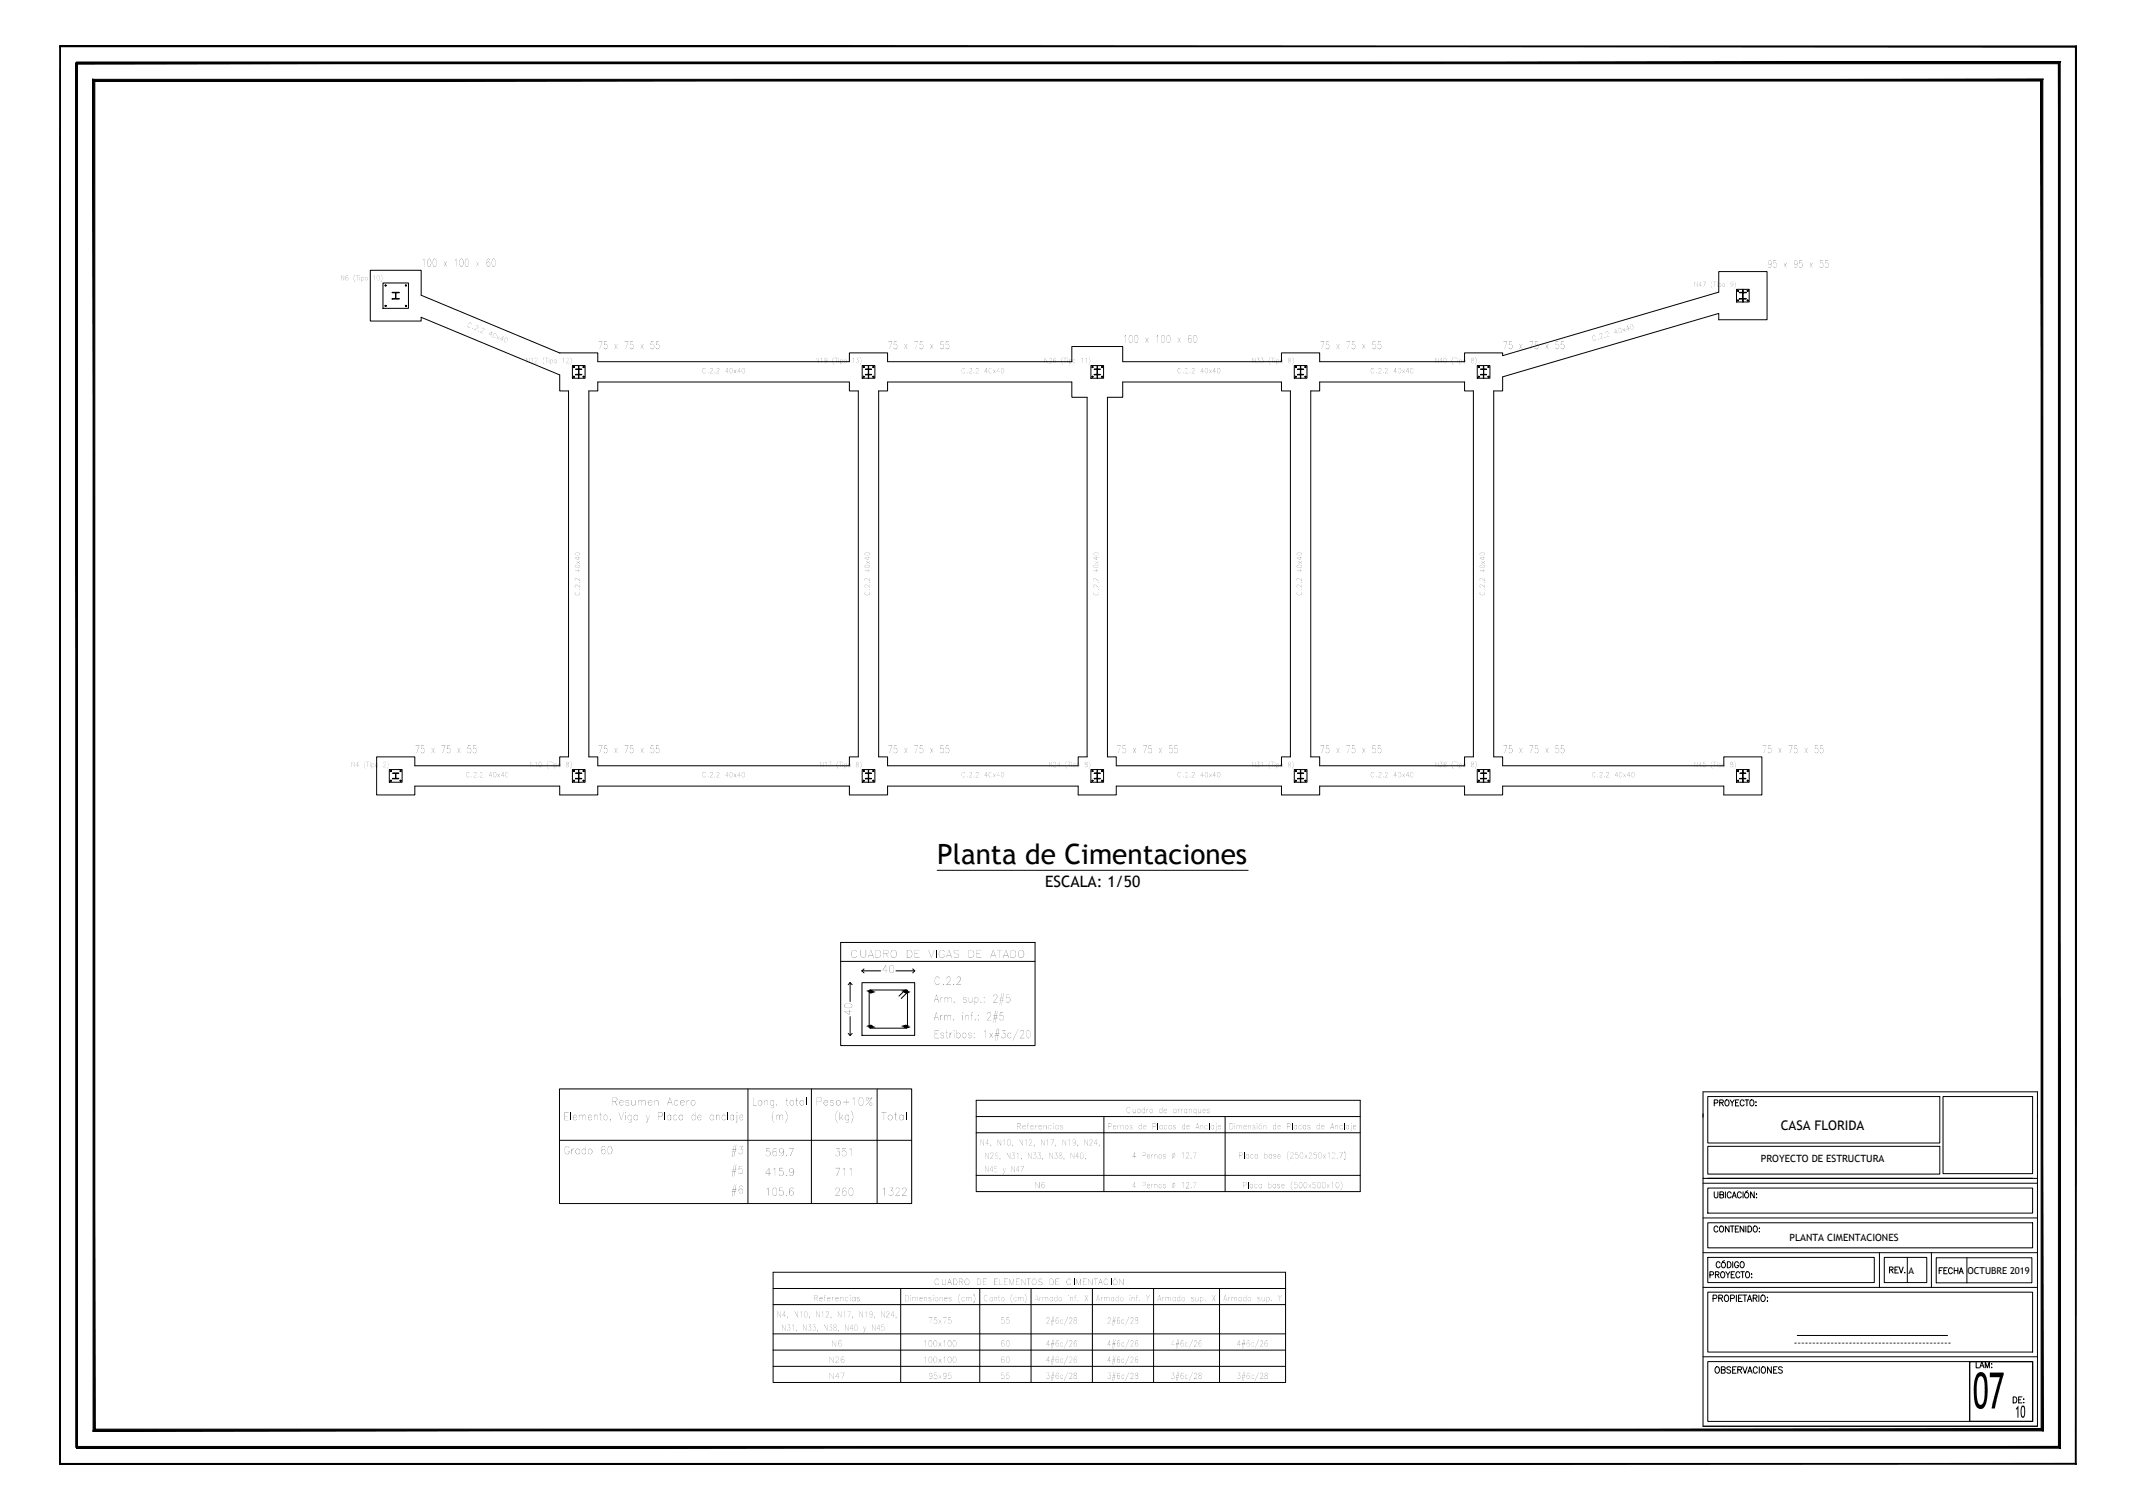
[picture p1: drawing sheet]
<svg xmlns="http://www.w3.org/2000/svg" width="841mm" height="594mm" viewBox="0 0 841 594" stroke-linecap="round" stroke-linejoin="round" font-family="sans-serif">
<defs><g id="words">
<text font-size="11" x="368.8" y="340.2">Planta de Cimentaciones</text>
<text font-size="6.2" x="411.3" y="349.2">ESCALA: 1/50</text>
<text font-size="5.2" x="700.8" y="444.9">CASA FLORIDA</text>
<g font-size="3.9">
<text x="693" y="457.4">PROYECTO DE ESTRUCTURA</text>
<text x="704.3" y="488.6">PLANTA CIMENTACIONES</text>
<text x="705.9" y="530">-------------------------------------------</text>
</g>
<g font-size="3.7">
<text x="751" y="501.4">A</text>
<text x="774.3" y="501.5">OCTUBRE 2019</text>
</g>
</g></defs>
<!-- layer: RECUAD_MARCO -->
<path d="M37 31.6h766.6" fill="none" stroke="#000" stroke-width=".39"/>
<!-- layer: ZAP_CONTORNO -->
<g fill="none" stroke="#000" stroke-width=".39">
<path d="M165.7 116.2v-9.8h-20v20h20v-1.5M676.4 115v-8.1h19v19h-19v-2.5M220.3 139l15-.1v3.5M220.3 147.6v6.3h3.4M235.3 150.4v3.5h-3.6M334.3 150.4v3.5h3.5M334.3 142.4v-3.5h15v3.5M349.3 150.4v3.5h-3.5M421.8 150.4v6h6M421.8 142.4v-6h20v6M441.8 150.4v6h-6M504.3 150.4v3.5h3.5"/>
<path d="M504.3 142.4v-3.5h15.1v3.5M519.4 150.4v3.5h-3.6M576.4 150.4v3.5h3.5M591.4 148.4v5.5h-3.5M591.4 140v-1.1h-15v3.5M223.7 298h-3.4v3.5M231.7 298h3.6v3.5M337.8 298h-3.5v3.5M345.8 298h3.5v3.5M427.8 298h-3.5v3.5M435.8 298h3.5v3.5M507.8 298h-3.5v3.5"/>
<path d="M515.8 298h3.6v3.5M579.9 298h-3.5v3.5M587.9 298h3.5v3.5M163.3 301.5v-3.5h-15.1v15h15.1v-3.5M220.3 309.5v3.5h15v-3.5M334.3 309.5v3.5h15v-3.5M424.3 309.5v3.5h15v-3.5M504.3 309.5v3.5h15.1v-3.5M576.4 309.5v3.5h15v-3.5M678.4 301.5v-3.5h15v15h-15v-3.5"/>
</g>
<!-- layer: VIG_CONTORNO -->
<g fill="none" stroke="#000" stroke-width=".39">
<path d="M165.7 116.2l54.6 22.8M676.4 115l-85 25M165.7 124.9l54.6 22.7M676.4 123.4l-85 25M223.7 153.9v144.1M231.7 153.9v144.1M235.3 142.4h99M235.3 150.4h99M337.8 153.9v144.1M345.8 153.9v144.1M349.3 142.4h72.5M349.3 150.4h72.5"/>
<path d="M427.8 156.4v141.6M435.8 156.4v141.6M441.8 142.4h62.5M441.8 150.4h62.5M507.8 153.9v144.1M515.8 153.9v144.1M519.4 142.4h57M519.4 150.4h57M579.9 153.9v144.1M587.9 153.9v144.1M163.3 301.5h57M163.3 309.5h57"/>
<path d="M235.3 301.5h99M235.3 309.5h99M349.3 301.5h75M349.3 309.5h75M439.3 301.5h65M439.3 309.5h65M519.4 301.5h57M519.4 309.5h57M591.4 301.5h87M591.4 309.5h87"/>
</g>
<!-- layer: ZAP_DIMENSION -->
<g fill="#000">
<path d="M166.9 101.9v3v-2.9l-.5 .5zM174.7 102.9l.6 1 .6-1-.6 1 .5 1-.5-.9-.6 .9 .5-1zM179.6 101.9l-.1 3v-2.9l-.5 .5zM187.4 102.9l.6 1 .5-1-.5 1 .5 1-.5-.9-.6 .9 .5-1zM698 102.4l1 .1h-1l-.1 1.1a.89 .89 0 0 1 1.3 .8 .89 .89 0 0 1-1.3 .7l-.1-.3 .1 .3a.82 .82 0 0 0 1.1-.1 .82 .82 0 0 0 0-1.1 .82 .82 0 0 0-1.1-.1zM702 103.4l.6 .9 .6-.9-.6 1 .6 1-.6-.9-.6 .9 .5-1zM708.2 102.4l1 .1h-.9l-.1 1.1a.9 .9 0 0 1 1.3 .9 .9 .9 0 0 1-1.4 .6l-.1-.3 .1 .3a.85 .85 0 0 0 1.3-.7 .85 .85 0 0 0-1.1-.8l-.2 .2zM712.2 103.4l.6 .9 .6-.9-.6 1 .6 1-.6-.9-.6 .9 .6-1zM716.4 102.4l1 .1h-1l-.1 1.1a.89 .89 0 0 1 1.3 .8 .89 .89 0 0 1-1.3 .7l-.1-.3 .1 .3a.82 .82 0 0 0 1.1-.1 .82 .82 0 0 0-.1-1.1 .82 .82 0 0 0-1-.1zM718.4 102.4l1.1 .1h-1l-.1 1.1a.89 .89 0 0 1 1.3 .8 .89 .89 0 0 1-1.4 .7v-.3l.1 .3a.82 .82 0 0 0 1.1-.1 .82 .82 0 0 0-.1-1.1 .82 .82 0 0 0-1.1-.1zM235.6 134.4h1.4l-1 3 1-2.9zM237.8 134.4l1.1 .1h-1l-.1 1.1a.88 .88 0 0 1 1.3 .9 .88 .88 0 0 1-1.4 .6v-.3l.1 .3a.82 .82 0 0 0 1-.1 .82 .82 0 0 0 0-1.1 .82 .82 0 0 0-1.1-.1z"/>
<path d="M241.9 135.5l.6 .9 .5-.9-.5 .9 .5 1-.5-.9-.6 .9 .5-1zM245.8 134.4h1.5l-1.1 3 1-2.9zM248 134.4l1.1 .1h-1l-.1 1.1a.92 .92 0 0 1 1.3 .8 .92 .92 0 0 1-1.2 .9l-.2-.5 .1 .3a.82 .82 0 0 0 1.1-.1 .82 .82 0 0 0 0-1.1 .82 .82 0 0 0-1.1-.1zM252.1 135.4l.6 1 .6-.9-.6 .9 .5 1-.5-.9-.6 .9 .5-1zM256.2 134.4l1 .1h-.9l-.1 1.1a.89 .89 0 0 1 1.3 .8 .89 .89 0 0 1-1.4 .7l-.1-.3 .3 .4a.85 .85 0 0 0 1.2-.8 .85 .85 0 0 0-1.4-.6zM258.3 134.4l1 .1h-1l-.1 1.1a.88 .88 0 0 1 1.3 .9 .88 .88 0 0 1-1.3 .6l-.1-.3 .1 .3a.85 .85 0 0 0 1.3-.7 .85 .85 0 0 0-1.2-.8l-.1 .2zM349.6 134.4h1.5l-1 3 .9-2.9zM351.9 134.4l1 .1h-1l-.1 1.1a.92 .92 0 0 1 1.3 .8 .92 .92 0 0 1-1.2 .9l-.2-.5 .1 .3a.82 .82 0 0 0 1.1-.1 .82 .82 0 0 0 0-1.1 .82 .82 0 0 0-1.1-.1zM355.9 135.5l.6 .9 .6-.9-.6 .9 .5 1-.5-.9-.6 .9 .6-1zM359.8 134.4h1.5l-1 3 .9-2.9zM362.1 134.4l1 .1h-1l-.1 1.1a.89 .89 0 0 1 1.4 .8 .89 .89 0 0 1-1.4 .7l-.1-.3 .2 .4a.88 .88 0 0 0 1.2-.8 .88 .88 0 0 0-1.2-.8l-.1 .2zM366.1 135.5l.6 .9 .6-1-.6 1 .6 1-.6-.9-.6 .9 .6-1z"/>
<path d="M370.3 134.4l1 .1h-1l-.1 1.1a.88 .88 0 0 1 1.3 .9 .88 .88 0 0 1-1.4 .6v-.3l.1 .3a.82 .82 0 0 0 1.1-.1 .82 .82 0 0 0-.1-1.1 .82 .82 0 0 0-1.1-.1zM372.3 134.4l1.1 .1h-1l-.1 1.1a.92 .92 0 0 1 1.3 .8 .92 .92 0 0 1-1.3 .9l-.1-.5 .1 .3a.82 .82 0 0 0 1-.1 .82 .82 0 0 0 0-1.1 .82 .82 0 0 0-1.1-.1zM443 131.9v3v-2.9l-.5 .5zM450.8 133l.6 .9 .6-.9-.6 .9 .5 1-.5-.9-.6 .9 .5-1zM455.6 131.9l.1 3-.1-2.9-.5 .5zM463.4 133l.6 .9 .6-.9-.5 .9 .5 1-.6-.9-.6 .9 .6-1zM519.7 134.4h1.4l-1 3 1-2.9zM521.9 134.4l1.1 .1h-1l-.1 1.1a.92 .92 0 0 1 1.3 .8 .92 .92 0 0 1-1.3 .9l-.1-.5 .1 .3a.82 .82 0 0 0 1-.1 .82 .82 0 0 0 0-1.1 .82 .82 0 0 0-1.1-.1zM526 135.5l.5 .9 .6-.9-.5 .9 .5 1-.6-.9-.5 .9 .5-1zM529.9 134.4h1.4l-1 3 1-2.9zM532.1 134.4l1.1 .1h-1l-.1 1.1a.89 .89 0 0 1 1.3 .8 .89 .89 0 0 1-1.3 .7l-.1-.3 .2 .4a.88 .88 0 0 0 1.2-.8 .88 .88 0 0 0-1.2-.8l-.1 .2zM536.2 135.5l.6 .9 .5-1-.5 1 .5 1-.5-.9-.6 .9 .5-1z"/>
<path d="M540.3 134.4l1 .1h-.9l-.1 1.1a.88 .88 0 0 1 1.3 .9 .88 .88 0 0 1-1.4 .6l-.1-.3 .1 .3a.85 .85 0 0 0 1.3-.7 .85 .85 0 0 0-1.1-.8l-.2 .2zM542.4 134.4l1 .1h-1l-.1 1.1a.92 .92 0 0 1 1.3 .8 .92 .92 0 0 1-1.2 .9l-.2-.5 .1 .3a.82 .82 0 0 0 1.1-.1 .82 .82 0 0 0 0-1.1 .82 .82 0 0 0-1.1-.1zM591.7 134.4h1.4l-1 3 1-2.9zM594 134.4l1 .1h-1l-.1 1.1a.89 .89 0 0 1 1.3 .8 .89 .89 0 0 1-1.3 .7l-.1-.3 .1 .3a.85 .85 0 0 0 1.3-.7 .85 .85 0 0 0-1.2-.8l-.2 .2zM598 135.5l.6 .9 .5-.9-.5 .9 .5 1-.5-.9-.6 .9 .5-1zM601.9 134.4h1.5l-1.1 3 1-2.9zM604.2 134.4l1 .1h-1l-.1 1.1a.92 .92 0 0 1 1.3 .8 .92 .92 0 0 1-1.2 .9l-.2-.5 .1 .3a.82 .82 0 0 0 1.1-.1 .82 .82 0 0 0 0-1.1 .82 .82 0 0 0-1.1-.1zM608.2 135.4l.6 1 .6-.9-.6 .9 .5 1-.5-.9-.6 .9 .5-1zM612.3 134.4l1 .1h-.9l-.1 1.1a.89 .89 0 0 1 1.3 .8 .89 .89 0 0 1-1.4 .7v-.3l.2 .4a.88 .88 0 0 0 1.2-.8 .88 .88 0 0 0-1.2-.8l-.2 .2zM614.4 134.4l1 .1h-1v1.1a.89 .89 0 0 1 1.3 .8 .89 .89 0 0 1-1.4 .7l-.1-.3 .1 .3a.85 .85 0 0 0 1.3-.7 .85 .85 0 0 0-1.2-.8l-.1 .2zM163.5 293.4h1.5l-1 3.1 .9-3zM165.8 293.4l1 .1h-1l-.1 1.2a.92 .92 0 0 1 1.4 .8 .92 .92 0 0 1-1.3 .9l-.2-.5 .1 .2a.91 .91 0 0 0 1.5-.5 .91 .91 0 0 0-1.1-1.1l-.4 .3z"/>
<path d="M169.9 294.5l.5 .9 .6-.9-.6 1 .6 1-.6-1-.5 .9 .5-.9zM173.8 293.4h1.4l-1 3.1 .9-3zM176 293.4h1.1l-1 .1-.1 1.1a.95 .95 0 0 1 1.3 .9 .95 .95 0 0 1-1.3 .9l-.2-.5 .3 .4a.64 .64 0 0 0 1-.3 .85 .85 0 0 0 0-1.2 .85 .85 0 0 0-1.2 0zM180.1 294.5l.6 .9 .5-.9-.5 1 .5 1-.5-1-.6 .9 .5-.9zM184.2 293.4h1l-1 .1v1.1a.94 .94 0 0 1 1.2 .9 .94 .94 0 0 1-1.2 .9l-.2-.5 .1 .2a.91 .91 0 0 0 1.4-.5 .91 .91 0 0 0-1-1.1l-.4 .3zM186.2 293.4l1.1 .1h-1l-.1 1.2a.92 .92 0 0 1 1.3 .8 .92 .92 0 0 1-1.2 .9l-.2-.5 .1 .2a.91 .91 0 0 0 1.4-.5 .91 .91 0 0 0-1-1.1l-.4 .3zM235.6 293.4h1.4l-1 3.1 1-3zM237.8 293.4h1.1l-1 .1-.1 1.1a.94 .94 0 0 1 1.3 .9 .94 .94 0 0 1-1.3 .9l-.2-.5 .2 .2a.91 .91 0 0 0 1.4-.5 .91 .91 0 0 0-1-1.1l-.5 .3zM241.9 294.5l.6 .9 .5-.9-.5 1 .5 1-.5-1-.6 .9 .5-.9zM245.8 293.4h1.5l-1.1 3.1 1-3zM248 293.4l1.1 .1h-1l-.1 1.2a.92 .92 0 0 1 1.3 .8 .92 .92 0 0 1-1.2 .9l-.2-.5 .1 .2a.91 .91 0 0 0 1.4-.5 .91 .91 0 0 0-1-1.1l-.4 .3zM252.1 294.5l.6 .9 .6-.9-.6 1 .5 1-.5-1-.6 1 .5-1z"/>
<path d="M256.2 293.4h1l-.9 .1-.1 1.1a.95 .95 0 0 1 1.3 .9 .95 .95 0 0 1-1.3 .9l-.2-.5 .3 .4a.64 .64 0 0 0 1-.3 .85 .85 0 0 0 0-1.2 .85 .85 0 0 0-1.2 0zM258.3 293.4h1l-1 .1v1.1a.94 .94 0 0 1 1.2 .9 .94 .94 0 0 1-1.2 .9l-.2-.5 .1 .2a.91 .91 0 0 0 1.4-.5 .91 .91 0 0 0-1-1.1l-.4 .3zM349.6 293.4h1.5l-1 3.1 .9-3zM351.9 293.4l1 .1h-1l-.1 1.2a.92 .92 0 0 1 1.3 .8 .92 .92 0 0 1-1.2 .9l-.2-.5 .1 .2a.91 .91 0 0 0 1.4-.5 .91 .91 0 0 0-1-1.1l-.4 .3zM355.9 294.5l.6 .9 .6-.9-.6 1 .5 1-.5-1-.6 .9 .6-.9zM359.8 293.4h1.5l-1 3.1 .9-3zM362.1 293.4h1l-1 .1v1.1a.95 .95 0 0 1 1.3 .9 .95 .95 0 0 1-1.3 .9l-.2-.5 .2 .4a.64 .64 0 0 0 1.1-.3v-1.1a.64 .64 0 0 0-.6-.4 .64 .64 0 0 0-.6 .3zM366.1 294.5l.6 .9 .6-.9-.6 1 .6 1-.6-1-.6 .9 .6-.9zM370.3 293.4h1l-1 .1v1.1a.94 .94 0 0 1 1.2 .9 .94 .94 0 0 1-1.2 .9l-.3-.5 .2 .2a.91 .91 0 0 0 1.4-.5 .91 .91 0 0 0-1-1.1l-.5 .3zM372.3 293.4l1.1 .1h-1l-.1 1.2a.92 .92 0 0 1 1.3 .8 .92 .92 0 0 1-1.3 .9l-.2-.5 .2 .2a.91 .91 0 0 0 1.4-.5 .91 .91 0 0 0-1.1-1.1l-.4 .3zM439.6 293.4h1.5l-1 3.1 .9-3zM441.9 293.4h1l-1 .1v1.1a.95 .95 0 0 1 1.3 .9 .95 .95 0 0 1-1.3 .9l-.2-.5 .2 .4a.64 .64 0 0 0 1.1-.3v-1.1a.64 .64 0 0 0-.6-.4 .64 .64 0 0 0-.6 .3z"/>
<path d="M445.9 294.5l.6 .9 .6-.9-.6 1 .6 1-.6-1-.6 .9 .6-.9zM449.9 293.4h1.4l-1 3.1 .9-3zM452.1 293.4h1.1l-1 .1-.1 1.1a.94 .94 0 0 1 1.3 .9 .94 .94 0 0 1-1.3 .9l-.2-.5 .1 .2a.91 .91 0 0 0 1.5-.5 .91 .91 0 0 0-1.1-1.1l-.4 .3zM456.2 294.5l.5 .9 .6-.9-.6 1 .6 1-.6-1-.5 .9 .5-.9zM460.3 293.4l1 .1h-1l-.1 1.2a.92 .92 0 0 1 1.3 .8 .92 .92 0 0 1-1.2 .9l-.2-.5 .1 .2a.91 .91 0 0 0 1.4-.5 .91 .91 0 0 0-1-1.1l-.4 .3zM462.3 293.4h1.1l-1 .1-.1 1.1a.95 .95 0 0 1 1.3 .9 .95 .95 0 0 1-1.3 .9l-.2-.5 .3 .4a.64 .64 0 0 0 1-.3v-1.1a.64 .64 0 0 0-.5-.4 .64 .64 0 0 0-.6 .3zM519.7 293.4h1.4l-1 3.1 1-3zM521.9 293.4l1.1 .1h-1l-.1 1.2a.92 .92 0 0 1 1.3 .8 .92 .92 0 0 1-1.3 .9l-.2-.5 .2 .2a.91 .91 0 0 0 1.4-.5 .91 .91 0 0 0-1.1-1.1l-.4 .3zM526 294.5l.5 .9 .6-.9-.5 1 .5 1-.6-1-.5 .9 .5-.9zM529.9 293.4h1.4l-1 3.1 1-3zM532.1 293.4h1.1l-1 .1-.1 1.1a.95 .95 0 0 1 1.3 .9 .95 .95 0 0 1-1.3 .9l-.2-.5 .3 .4a.64 .64 0 0 0 1-.3v-1.1a.64 .64 0 0 0-.5-.4 .64 .64 0 0 0-.6 .3zM536.2 294.5l.6 .9 .5-.9-.5 1 .5 1-.5-1-.6 .9 .5-.9z"/>
<path d="M540.3 293.4h1l-.9 .1-.1 1.1a.94 .94 0 0 1 1.3 .9 .94 .94 0 0 1-1.3 .9l-.2-.5 .1 .2a.91 .91 0 0 0 1.4-.5 .91 .91 0 0 0-.9-1.1l-.5 .3zM542.4 293.4l1 .1h-1l-.1 1.2a.92 .92 0 0 1 1.3 .8 .92 .92 0 0 1-1.2 .9l-.2-.5 .1 .2a.91 .91 0 0 0 1.4-.5 .91 .91 0 0 0-1-1.1l-.4 .3zM591.7 293.4h1.4l-1 3.1 1-3zM594 293.4h1l-1 .1v1.1a.95 .95 0 0 1 1.2 .9 .95 .95 0 0 1-1.2 .9l-.3-.5 .2 .2a.91 .91 0 0 0 1.4-.5 .91 .91 0 0 0-1-1.1l-.5 .3zM598 294.5l.6 .9 .5-.9-.5 1 .5 1-.5-1-.6 .9 .5-.9zM601.9 293.4h1.5l-1.1 3.1 1-3zM604.2 293.4l1 .1h-1l-.1 1.2a.92 .92 0 0 1 1.3 .8 .92 .92 0 0 1-1.2 .9l-.2-.5 .1 .2a.91 .91 0 0 0 1.4-.5 .91 .91 0 0 0-1-1.1l-.4 .3zM608.2 294.5l.6 .9 .6-.9-.6 1 .5 1-.5-1-.6 1 .5-1zM612.3 293.4h1l-.9 .1-.1 1.1a.95 .95 0 0 1 1.3 .9 .95 .95 0 0 1-1.3 .9l-.2-.5 .3 .4a.64 .64 0 0 0 1-.3v-1.1a.64 .64 0 0 0-.5-.4 .64 .64 0 0 0-.7 .3zM614.4 293.4h1l-1 .1v1.1a.95 .95 0 0 1 1.3 .9 .95 .95 0 0 1-1.3 .9l-.2-.5 .1 .2a.91 .91 0 0 0 1.4-.5 .91 .91 0 0 0-1-1.1l-.4 .3zM693.7 293.4h1.5l-1 3.1 .9-3zM696 293.4h1l-1 .1v1.1a.95 .95 0 0 1 1.3 .9 .95 .95 0 0 1-1.3 .9l-.2-.5 .2 .4a.64 .64 0 0 0 1.1-.3v-1.1a.64 .64 0 0 0-.6-.4 .64 .64 0 0 0-.6 .3z"/>
<path d="M700 294.5l.6 .9 .5-.9-.5 1 .5 1-.5-1-.6 .9 .5-.9zM704 293.4h1.4l-1 3.1 .9-3zM706.2 293.4l1 .1h-.9l-.2 1.2a.92 .92 0 0 1 1.4 .8 .92 .92 0 0 1-1.3 .9l-.2-.5 .1 .2a.91 .91 0 0 0 1.4-.5 .91 .91 0 0 0-1-1.1l-.4 .3zM710.2 294.5l.6 .9 .6-.9-.6 1 .5 1-.5-1-.6 .9 .6-.9zM714.3 293.4l1.1 .1h-1l-.1 1.2a.92 .92 0 0 1 1.3 .8 .92 .92 0 0 1-1.2 .9l-.2-.5 .1 .2a.91 .91 0 0 0 1.4-.5 .91 .91 0 0 0-1-1.1l-.4 .3zM716.4 293.4h1l-.9 .1-.1 1.1a.95 .95 0 0 1 1.3 .9 .95 .95 0 0 1-1.3 .9l-.2-.5 .3 .4a.64 .64 0 0 0 1-.3v-1.1a.64 .64 0 0 0-.5-.4 .64 .64 0 0 0-.7 .3z"/>
<path d="M168.5 102.1l.6-.2a2.12 2.12 0 0 1 0 3h-.3a2.28 2.28 0 0 1-.3-2.8zM168.5 102.1l-.3 1.1a1.34 1.34 0 0 0 .6 1.6l.5-.1 .3-1.5-.3-1.1z"/>
<path d="M170.6 102.1l.6-.2a2.12 2.12 0 0 1 0 3h-.2a2.43 2.43 0 0 1-.4-2.8zM170.7 102.1l-.3 1.1a1.34 1.34 0 0 0 .6 1.6h.2a2.02 2.02 0 0 0 0-2.8z"/>
<path d="M181.2 102.1l.5-.2a2.03 2.03 0 0 1 0 3h-.2a2.35 2.35 0 0 1-.3-2.8zM181.2 102.1l-.3 1.1 .1 1.1 .2 .4 .5 .1a2.02 2.02 0 0 0 0-2.8z"/>
<path d="M183.3 102.1h.9l.3 1.1-.3 1.6-.5 .1a2.28 2.28 0 0 1-.4-2.8zM183.4 102.1l-.4 1.1a1.42 1.42 0 0 0 .7 1.6l.5-.1 .3-1.5-.3-1.1z"/>
<path d="M191.9 103.2a.99 .99 0 0 0 .3 1.6 .82 .82 0 0 0 .7-.9 .82 .82 0 0 0-1-.7zM191.8 102.1l.6-.2 .4 .4-.4-.3-.5 .1-.3 1.6 .6-.7a.91 .91 0 0 1 .7 1.1 .91 .91 0 0 1-1.1 .7l-.3-.9z"/>
<path d="M193.9 102.1l.5-.2a2.12 2.12 0 0 1 0 3h-.2a2.43 2.43 0 0 1-.3-2.8zM193.9 102.1l-.3 1.1a1.34 1.34 0 0 0 .6 1.6h.2a2.02 2.02 0 0 0 0-2.8z"/>
<path d="M696.1 102.6a.82 .82 0 0 0-.3 1 .82 .82 0 0 0 1 .5 .99 .99 0 0 0-.3-1.6zM696.1 102.6l.3-.2a1.92 1.92 0 0 1 .1 3l-.6-.4 .5 .4 .4-.2 .3-1.6-.2 .6a.89 .89 0 0 1-1.1-.5 .89 .89 0 0 1 .3-1.1z"/>
<path d="M706.4 102.6a.82 .82 0 0 0-.3 1 .82 .82 0 0 0 1 .5 .99 .99 0 0 0-.3-1.6zM706.3 102.6l.3-.2a1.88 1.88 0 0 1 .2 3l-.7-.4 .5 .4 .5-.2 .3-1.6-.3 .6a.89 .89 0 0 1-1.1-.5 .89 .89 0 0 1 .3-1.1z"/>
<path d="M444.6 132.1l.5-.2 .6 .6v1.9l-.6 .5-.5-.1-.2-.4-.1-1.2zM444.6 132.1l-.3 1.1a1.42 1.42 0 0 0 .6 1.7h.2a1.93 1.93 0 0 0 0-2.9z"/>
<path d="M446.7 132.1l.6-.2a2.12 2.12 0 0 1 0 3h-.2a2.43 2.43 0 0 1-.4-2.8zM446.8 132.1l-.3 1.1a1.34 1.34 0 0 0 .6 1.7h.2a2.02 2.02 0 0 0 0-2.9z"/>
<path d="M457.3 132.1l.5-.2a2.12 2.12 0 0 1 0 3h-.2a2.43 2.43 0 0 1-.3-2.8zM457.3 132.1l-.3 1.1a1.34 1.34 0 0 0 .6 1.7h.2a2.02 2.02 0 0 0 0-2.9z"/>
<path d="M459.4 132.1l.5-.2a2.03 2.03 0 0 1 0 3l-.7-.5-.1-1.2zM459.4 132.1l-.3 1.1 .1 1.2 .2 .3 .5 .2a1.93 1.93 0 0 0 0-2.9z"/>
<path d="M468 133.3a.98 .98 0 0 0 0 1.4 .77 .77 0 0 0 .9-.7 .77 .77 0 0 0-.9-.7zM467.8 132.2l.7-.3 .4 .5-.4-.4-.5 .1-.4 1.6 .3-.5a.84 .84 0 0 1 1.1 .8 .84 .84 0 0 1-1.1 .8l-.3-.9z"/>
<path d="M470 132.1l.5-.2 .5 .6v1.9l-.5 .5-.5-.1-.3-.4-.1-1.2zM470 132.1l-.3 1.1a1.42 1.42 0 0 0 .6 1.7h.2a1.93 1.93 0 0 0 0-2.9z"/>
</g>
<!-- layer: VIG_REF_Y_DIM -->
<g fill="#000">
<path d="M184.5 127.3a.58 .58 0 0 1 .7-.2 .58 .58 0 0 1 .4 .6 .62 .62 0 0 0-.6-.6 .62 .62 0 0 0-.7 .4l-.1 .5a.62 .62 0 0 0 .1 .8 .62 .62 0 0 0 .9-.1 .65 .65 0 0 1-.9 .2 .65 .65 0 0 1-.2-.9zM185.9 129.4l.2 .1zM187.3 128.3h.8v.6l-1.4 .9 1 .4-1.2-.4 1.7-1.1-.2-.4zM188.2 130.4l.2 .1zM189.6 129.3l.5-.2 .5 .4-.5 .7-1.1 .6 1 .5-1.1-.5 1.7-1.1-.2-.4zM195.8 132.2l.2 .8 .7-.4-.7 .4 .1 .8-.2-.8-.6 .4 .6-.4zM626.8 132.3l.5-.2 .5 .3a.63 .63 0 0 0-.8-.2 .63 .63 0 0 0-.3 .8l.1 .5a.64 .64 0 0 0 .7 .6 .64 .64 0 0 0 .6-.7 .66 .66 0 0 1-.6 .7 .66 .66 0 0 1-.7-.6zM629.1 133.4l.1 .2zM629.7 131.3h.5l.3 .4-.6 1.7 1.1-.3-1.2 .3 .7-1.7-.5-.4-.5 .6zM631.6 132.7l.1 .2zM632.1 130.6h.6l.3 .4-.7 1.7 1.1-.3-1.1 .3 .6-1.7-.4-.4-.5 .6zM638.5 129.5l.7 .4 .2-.7-.2 .8 .6 .5-.6-.5-.3 .8 .2-.8z"/>
<path d="M276.6 145.2l.7-.3 .4 .5a.65 .65 0 0 0-.8-.5 .65 .65 0 0 0-.4 .8v.5a.63 .63 0 0 0 .4 .7 .63 .63 0 0 0 .8-.5 .65 .65 0 0 1-.8 .5 .65 .65 0 0 1-.5-.7zM278.6 146.8h.2zM279.5 145.1l.7-.2 .3 .6-1 1.4h1.1h-1.2l1-1.2a.49 .49 0 0 0-.2-.7 .49 .49 0 0 0-.7 .3zM281.1 146.8h.3zM282.1 145.1l.6-.2 .4 .6-1.1 1.4h1.1h-1.2l1.1-1.4-.3-.6-.7 .5zM288.9 145.6l.4 .6 .4-.6-.4 .6 .4 .7-.4-.6-.5 .6 .4-.7zM378.6 145.2l.7-.3 .4 .5a.63 .63 0 0 0-.7-.5 .63 .63 0 0 0-.5 .8v.5a.61 .61 0 0 0 .5 .7 .61 .61 0 0 0 .7-.5v.1a.65 .65 0 0 1-.7 .4 .65 .65 0 0 1-.5-.7zM380.6 146.8h.2zM381.6 145.1l.6-.2 .3 .6-1 1.4h1.1h-1.2l1.1-1.4-.3-.6-.7 .5zM383.2 146.8h.2zM384.1 145.1l.6-.2 .4 .6-1.1 1.4h1.2h-1.3l.9-.9a.52 .52 0 0 0 .2-.8 .52 .52 0 0 0-.8-.1l-.1 .3zM390.8 145.6l.5 .6 .5-.6-.5 .6 .5 .7-.5-.6-.5 .6 .5-.7z"/>
<path d="M463.6 145.2l.7-.3 .4 .5a.63 .63 0 0 0-.7-.5 .63 .63 0 0 0-.5 .8v.5a.61 .61 0 0 0 .5 .7 .61 .61 0 0 0 .7-.5v.1a.65 .65 0 0 1-.7 .4 .65 .65 0 0 1-.5-.7zM465.7 146.8h.2zM466.6 145.1l.6-.2 .3 .6-1 1.4h1.1h-1.2l1.1-1.2v-.6a.53 .53 0 0 0-.6-.1 .53 .53 0 0 0-.4 .4zM468.2 146.8h.2zM469.2 145.1l.6-.2 .3 .6-1 1.4h1.1h-1.2l1-1.2a.49 .49 0 0 0-.2-.7 .49 .49 0 0 0-.7 .3zM475.9 145.6l.4 .6 .5-.6-.5 .6 .5 .7-.5-.6-.4 .6 .4-.7zM539.7 145.2l.7-.3 .4 .5a.63 .63 0 0 0-.8-.5 .63 .63 0 0 0-.4 .8v.5a.61 .61 0 0 0 .4 .7 .61 .61 0 0 0 .7-.5l.1 .1a.65 .65 0 0 1-.8 .4 .65 .65 0 0 1-.5-.7zM541.7 146.8h.2zM542.6 145.1l.6-.2 .4 .6-1 1.4h1.1h-1.3l.9-.9a.52 .52 0 0 0 .2-.8 .52 .52 0 0 0-.8-.1l-.1 .3zM544.3 146.8h.2zM545.2 145.1l.1-.1a.58 .58 0 0 1 .8 .2 .58 .58 0 0 1-.2 .8l-.8 .9h1.1h-1.2l1-1.2a.49 .49 0 0 0-.2-.7 .49 .49 0 0 0-.7 .3zM551.9 145.6l.5 .6 .4-.6-.4 .6 .4 .7-.4-.6-.5 .6 .4-.7z"/>
<path d="M226.5 230.3h.5l1.2 1 .1-1.1v1.1l-1.3-1h-.5a.53 .53 0 0 0-.2 .6 .53 .53 0 0 0 .5 .4l-.6-.4zM226.5 227.7h.5l1.2 1 .1-1.1v1.2l-1.5-1.1-.5 .3 .5 .7-.3-.1-.3-.3zM226.4 233.3l.4-.3a.63 .63 0 0 0-.5 .8 .63 .63 0 0 0 .7 .5h.5a.63 .63 0 0 0 .7-.5 .63 .63 0 0 0-.4-.8 .65 .65 0 0 1 .5 .8 .65 .65 0 0 1-.8 .5l-1-.2-.3-.3zM226.9 221l.7 .4 .6-.4-.6 .4 .7 .5-.7-.4-.6 .4 .6-.5zM228 232h.3zM228 229.4h.3zM340.4 230.4l.7-.1 1.2 1v-1.1v1.1l-1.2-1h-.6a.53 .53 0 0 0-.2 .6 .53 .53 0 0 0 .5 .4l-.5-.4zM340.4 227.8l.7-.1 1.2 1v-1.1v1.2l-1.4-1.1-.6 .3 .2 .6 .3 .1-.5-.4zM340.4 233.3l.4-.3a.63 .63 0 0 0-.5 .8 .63 .63 0 0 0 .8 .5h.5a.63 .63 0 0 0 .7-.5 .63 .63 0 0 0-.5-.8 .65 .65 0 0 1 .5 .8 .65 .65 0 0 1-.7 .5l-1.2-.3zM342.1 232h.2zM342.1 229.4h.2zM341 221l.6 .4 .7-.4-.6 .4 .6 .5-.7-.4-.6 .4 .6-.5z"/>
<path d="M430.5 230.3h.6l1.2 1v-1.1v1.1l-1.2-1h-.6a.53 .53 0 0 0-.1 .6 .53 .53 0 0 0 .4 .4l-.5-.4zM430.4 227.8l.5-.1 1.4 1v-1.1v1.2l-1.4-1.1-.5 .3 .4 .7-.3-.1zM430.4 233.3l.4-.3a.63 .63 0 0 0-.4 .8 .63 .63 0 0 0 .7 .5h.5a.63 .63 0 0 0 .7-.5 .63 .63 0 0 0-.4-.8 .65 .65 0 0 1 .4 .8 .65 .65 0 0 1-.7 .5l-1.2-.3zM431 221l.6 .4 .7-.4-.6 .4 .6 .5-.7-.4-.6 .4 .6-.5zM432.1 232h.3zM432.1 229.4h.3zM510.4 230.4l.7-.1 1.2 1 .1-1.1v1.1l-1.3-1h-.5a.53 .53 0 0 0-.2 .6 .53 .53 0 0 0 .5 .4l-.6-.4zM510.4 227.8l.7-.1 1.2 1 .1-1.1v1.2l-1.5-1.1-.5 .3 .2 .6 .3 .1-.6-.4zM510.4 233.3l.5-.3a.63 .63 0 0 0-.5 .8 .63 .63 0 0 0 .7 .5h.5a.63 .63 0 0 0 .7-.5 .63 .63 0 0 0-.4-.8 .65 .65 0 0 1 .5 .8 .65 .65 0 0 1-.8 .5l-1.2-.3zM512.1 232h.3zM512.1 229.4h.3zM511 221l.7 .4 .6-.4-.6 .4 .7 .5-.7-.4-.6 .4 .6-.5z"/>
<path d="M582.6 230.3h.6l1.1 1 .1-1.1v1.1l-1.2-1a.49 .49 0 0 0-.8 .2 .49 .49 0 0 0 .4 .7l-.4-.3zM582.5 227.8l.7-.1 1.1 1 .1-1.1v1.2l-1.2-1a.49 .49 0 0 0-.8 .2 .49 .49 0 0 0 .4 .7l-.4-.4zM582.5 233.3l.4-.3a.63 .63 0 0 0-.5 .8 .63 .63 0 0 0 .8 .5h.4a.63 .63 0 0 0 .7-.5 .63 .63 0 0 0-.4-.8 .65 .65 0 0 1 .5 .8 .65 .65 0 0 1-.8 .5l-1-.2-.2-.3zM584.3 231.9v.2zM584.2 229.4h.2zM583 221l.7 .4 .6-.4-.6 .4 .7 .5-.7-.4-.6 .4 .6-.5zM183.6 304.2l.6-.2 .5 .4a.63 .63 0 0 0-.8-.4 .63 .63 0 0 0-.5 .7v.5a.61 .61 0 0 0 .5 .7 .61 .61 0 0 0 .7-.4h.1a.65 .65 0 0 1-.8 .5 .65 .65 0 0 1-.5-.8zM185.6 305.9h.2zM186.5 304.2l.6-.2 .4 .6-1.1 1.3 1.2 .1h-1.3l1.1-1.5-.3-.5-.6 .4zM188.2 305.8v.2zM189.1 304.2l.6-.2 .3 .6-1 1.3 1.1 .1h-1.2l1.1-1.5-.3-.5-.7 .4zM195.8 304.7l.5 .6 .4-.6-.4 .6 .4 .7-.4-.7-.5 .6 .4-.6z"/>
<path d="M276.6 304.2l.7-.2 .4 .4a.66 .66 0 0 0-.7-.4 .66 .66 0 0 0-.5 .7v.5a.63 .63 0 0 0 .4 .7 .63 .63 0 0 0 .8-.4 .65 .65 0 0 1-.8 .5 .65 .65 0 0 1-.5-.8zM278.7 305.8v.2zM279.5 304.2l.7-.2 .3 .6-1 1.3 1.1 .1h-1.2l1-1.3v-.5a.53 .53 0 0 0-.6-.2 .53 .53 0 0 0-.3 .4zM281.1 305.9h.3zM282.1 304.2l.6-.2 .4 .6-1.1 1.3 1.1 .1h-1.2l1.1-1.5-.3-.5-.5 .1-.2 .3zM288.8 304.7l.5 .6 .4-.6-.4 .6 .4 .7-.4-.7-.5 .6 .4-.6zM378.6 304.2l.7-.2 .4 .4a.63 .63 0 0 0-.7-.4 .63 .63 0 0 0-.5 .7v.5a.61 .61 0 0 0 .5 .7 .61 .61 0 0 0 .7-.4 .65 .65 0 0 1-.7 .5 .65 .65 0 0 1-.5-.8zM380.6 305.9h.2zM381.6 304.2l.6-.2 .3 .6-1 1.3 1.1 .1h-1.2l1.1-1.5-.3-.5-.5 .1-.2 .3zM383.2 305.9h.2zM384.1 304.2l.6-.2 .4 .6-1.1 1.3 1.2 .1h-1.3l1.1-1.5-.3-.5-.6 .4zM390.8 304.7l.5 .6 .5-.7-.5 .7 .5 .7-.5-.7-.5 .6 .5-.6z"/>
<path d="M463.8 304.1l.5-.1 .4 .4a.63 .63 0 0 0-.7-.4 .63 .63 0 0 0-.5 .7v.5a.61 .61 0 0 0 .5 .7 .61 .61 0 0 0 .7-.4 .65 .65 0 0 1-.7 .5 .65 .65 0 0 1-.5-.8zM465.8 305.8v.2zM466.6 304.2l.6-.2 .3 .6-1 1.3 1.1 .1h-1.2l1.1-1.5-.3-.5-.7 .4zM468.3 305.8v.2zM469.2 304.2l.6-.2 .3 .6-1 1.3 1.1 .1h-1.2l1-1.3v-.5a.53 .53 0 0 0-.5-.2 .53 .53 0 0 0-.4 .4zM475.9 304.6l.4 .7 .5-.6-.5 .6 .5 .7-.5-.7-.4 .7 .4-.7zM539.7 304.2l.7-.2 .4 .4a.63 .63 0 0 0-.8-.4 .63 .63 0 0 0-.4 .7v.5a.61 .61 0 0 0 .4 .7 .61 .61 0 0 0 .7-.4h.1a.65 .65 0 0 1-.8 .5 .65 .65 0 0 1-.5-.8zM541.7 305.9h.2zM542.6 304.2l.6-.2 .4 .6-1 1.3 1.1 .1h-1.3l1.1-1.5-.3-.5-.6 .4zM544.3 305.8v.2zM545.2 304.2l.1-.1a.58 .58 0 0 1 .8 .1 .58 .58 0 0 1-.2 .8l-.8 .9 1.1 .1h-1.2l1-1.3v-.5a.53 .53 0 0 0-.5-.2 .53 .53 0 0 0-.4 .4zM551.9 304.6l.5 .7 .4-.6-.4 .6 .4 .7-.4-.7-.5 .7 .4-.7z"/>
<path d="M626.7 304.2l.7-.2 .4 .4a.63 .63 0 0 0-.7-.4 .63 .63 0 0 0-.5 .7v.5a.61 .61 0 0 0 .5 .7 .61 .61 0 0 0 .7-.4 .65 .65 0 0 1-.8 .5 .65 .65 0 0 1-.5-.8zM628.7 305.9h.2zM629.7 304.2l.6-.2 .3 .6-1 1.3 1.1 .1h-1.2l1.1-1.5-.3-.5-.5 .1-.2 .3zM631.2 305.9h.3zM632.2 304.2l.6-.2 .4 .6-1.1 1.3 1.1 .1h-1.2l1.1-1.5-.3-.5-.7 .4zM638.9 304.7l.5 .6 .4-.7-.4 .7 .4 .7-.4-.7-.5 .6 .5-.6z"/>
<path d="M192.5 131.5l.7 .3 .4-1.1zM192.4 131.5l1.3-.9-.5 1.2 .4 .2-.4-.1-.2 .5 .2-.5z"/>
<path d="M194.4 131.3l.6-.2a1.08 1.08 0 0 1 .2 1.2 1.08 1.08 0 0 1-1 .7l-.3-.6zM194.5 131.3l-.5 1.1 .2 .6a1.04 1.04 0 0 0 1-.7 1.04 1.04 0 0 0-.2-1.1z"/>
<path d="M196.9 133.4l.7 .3 .5-1.2zM196.8 133.4l1.4-1-.5 1.3 .3 .2-.3-.2-.3 .6 .2-.6z"/>
<path d="M198.9 133.2l.5-.2a1.08 1.08 0 0 1 .3 1.1 1.08 1.08 0 0 1-1.1 .7l-.2-.5zM198.9 133.2l-.5 1.1 .2 .5a1.07 1.07 0 0 0 1-.6 1.07 1.07 0 0 0-.2-1.2z"/>
<path d="M635.9 129.7l-.4 1.3 .7-.2zM635.9 129.5l.4 1.3 .4-.1-.4 .1 .2 .7-.2-.7-.9 .3z"/>
<path d="M637 129.3a1 1 0 0 1 1.3 .4 1 1 0 0 1-.4 1.3l-.6-.2zM637 129.4l.1 1 .4 .6a.96 .96 0 0 0 .8-1 .96 .96 0 0 0-.9-.9z"/>
<path d="M640.5 128.3l-.4 1.4 .8-.3zM640.5 128.2l.4 1.2h.4l-.4 .1 .2 .6-.2-.6-.8 .2z"/>
<path d="M641.6 128a.99 .99 0 0 1 1.3 .4 .99 .99 0 0 1-.4 1.3l-.6-.2zM641.6 128l.1 1.1 .4 .6a.96 .96 0 0 0 .8-1 .96 .96 0 0 0-.9-.9z"/>
<path d="M286.3 145l-.8 1.2h.8zM286.3 144.9v1.3h.4l-.4 .1v.6v-.6h-.9z"/>
<path d="M287.4 145a.98 .98 0 0 1 1.1 .8 .98 .98 0 0 1-.7 1.1l-.6-.4zM287.4 145.1a.94 .94 0 0 0-.4 1.1 .94 .94 0 0 0 1.1 .6l.1-1.5-.4-.4z"/>
<path d="M291.1 145l-.8 1.2h.8zM291.1 144.9v1.3l.4 .1h-.4v.6v-.6h-.9z"/>
<path d="M292.2 145a.98 .98 0 0 1 1.1 .8 .98 .98 0 0 1-.7 1.1l-.6-.4zM292.2 145.1l-.2 .7 .2 1a.94 .94 0 0 0 1-.6 .94 .94 0 0 0-.4-1.1z"/>
<path d="M388.3 145l-.8 1.2h.8zM388.3 144.9v1.3h.4l-.4 .1v.6v-.6h-.9z"/>
<path d="M389.4 145a.98 .98 0 0 1 1.1 .8 .98 .98 0 0 1-.7 1.1l-.6-.4zM389.4 145.1a.94 .94 0 0 0-.4 1.1 .94 .94 0 0 0 1.1 .6 .94 .94 0 0 0 .4-1.1 .94 .94 0 0 0-1.1-.6z"/>
<path d="M393.1 145l-.8 1.2h.8zM393.1 144.9v1.3h.4l-.4 .1v.6v-.6h-.8z"/>
<path d="M394.2 145a.98 .98 0 0 1 1.1 .8 .98 .98 0 0 1-.7 1.1l-.5-.4zM394.3 145.1a.94 .94 0 0 0-.4 1.1 .94 .94 0 0 0 1 .6l.1-1.5-.4-.4z"/>
<path d="M473.3 145l-.8 1.2h.8zM473.3 144.9v1.3l.5 .1h-.5v.6v-.6h-.8z"/>
<path d="M474.4 145a.98 .98 0 0 1 1.1 .8 .98 .98 0 0 1-.6 1.1l-.6-.4zM474.4 145.1l-.2 .7 .2 1a.94 .94 0 0 0 1.1-.6 .94 .94 0 0 0-.4-1.1z"/>
<path d="M478.1 145l-.7 1.2h.7zM478.1 144.9l.1 1.3h.4l-.4 .1v.6l-.1-.6h-.8z"/>
<path d="M479.2 145a.98 .98 0 0 1 1.2 .8 .98 .98 0 0 1-.7 1.1l-.6-.4zM479.3 145.1a.94 .94 0 0 0-.4 1.1 .94 .94 0 0 0 1 .6 .94 .94 0 0 0 .4-1.1 .94 .94 0 0 0-1-.6z"/>
<path d="M549.3 145l-.7 1.2h.7zM549.3 144.9l.1 1.3h.4l-.4 .1v.6l-.1-.6h-.8z"/>
<path d="M550.5 145a.98 .98 0 0 1 1.1 .8 .98 .98 0 0 1-.7 1.1l-.6-.4zM550.5 145.1a.94 .94 0 0 0-.4 1.1 .94 .94 0 0 0 1 .6 .94 .94 0 0 0 .4-1.1 .94 .94 0 0 0-1-.6z"/>
<path d="M554.2 145l-.8 1.2h.8zM554.2 144.9v1.3h.4l-.4 .1v.6v-.6h-.9z"/>
<path d="M555.3 145l.2-.1a1.1 1.1 0 0 1 .7 1 1.1 1.1 0 0 1-.7 1l-.5-.8zM555.3 145.1a.94 .94 0 0 0-.4 1.1 .94 .94 0 0 0 1 .6 .94 .94 0 0 0 .4-1.1 .94 .94 0 0 0-1-.6z"/>
<path d="M226.3 219.7l1.3 .7v-.7zM226.2 219.6h1.4v-.4v.4l.7 .1h-.7v.8z"/>
<path d="M226.4 217.8a1 1 0 0 1 1.2-.4 1 1 0 0 1 .6 1.1 1 1 0 0 1-1.2 .4 1 1 0 0 1-.6-1.1zM226.4 217.9l-.1 .2a1.06 1.06 0 0 0 1 .6 1.06 1.06 0 0 0 .9-.6l-.8-.5z"/>
<path d="M340.4 219.7l1.2 .7v-.7zM340.3 219.6h1.3v-.4v.4l.7 .1h-.7v.8z"/>
<path d="M340.4 217.8l1-.2 .9 .5a1.1 1.1 0 0 1-1 .7 1.1 1.1 0 0 1-1-.7zM340.4 217.9l-.1 .2a1.06 1.06 0 0 0 1 .6 1.06 1.06 0 0 0 1-.6l-.9-.5z"/>
<path d="M430.4 219.7l1.2 .7v-.7zM430.3 219.6h1.3l.1-.4v.4l.6 .1h-.6v.8z"/>
<path d="M430.4 217.8a1 1 0 0 1 1.2-.4 1 1 0 0 1 .6 1.1 1 1 0 0 1-1.1 .4 1 1 0 0 1-.7-1.1zM430.5 217.9l-.1 .2a1.06 1.06 0 0 0 .9 .6 1.06 1.06 0 0 0 1-.6l-.8-.5z"/>
<path d="M510.4 219.7l1.3 .7v-.7zM510.3 219.6h1.4v-.4v.4l.6 .1h-.6v.8z"/>
<path d="M510.4 217.8l1.1-.2 .9 .5a1.1 1.1 0 0 1-1 .7 1.1 1.1 0 0 1-1.1-.7zM510.5 217.9l-.1 .2a1.06 1.06 0 0 0 1 .6 1.06 1.06 0 0 0 .9-.6l-.8-.5z"/>
<path d="M582.5 219.7l1.2 .7v-.7zM582.4 219.6h1.3v-.4v.4l.7 .1h-.7v.8z"/>
<path d="M582.5 217.8a1 1 0 0 1 1.2-.4 1 1 0 0 1 .6 1.1 1 1 0 0 1-1.2 .4 1 1 0 0 1-.6-1.1zM582.5 217.9l-.1 .2a1.06 1.06 0 0 0 1 .6 1.06 1.06 0 0 0 .9-.6l-.8-.5z"/>
<path d="M226.3 224.5l1.3 .7v-.7zM226.2 224.4h1.4v-.4v.4l.7 .1h-.7v.8z"/>
<path d="M226.4 222.7a1 1 0 0 1 1.2-.4 1 1 0 0 1 .6 1 1 1 0 0 1-1.2 .4 1 1 0 0 1-.6-1zM226.4 222.7l-.1 .2a1.06 1.06 0 0 0 1 .7 1.06 1.06 0 0 0 .9-.7l-.8-.5z"/>
<path d="M340.4 224.5l1.2 .7v-.7zM340.3 224.4h1.3v-.4v.4l.7 .1h-.7v.8z"/>
<path d="M340.4 222.7l1-.3 .9 .5a1.1 1.1 0 0 1-1 .7 1.1 1.1 0 0 1-1-.7zM340.4 222.7a.96 .96 0 0 0 .8 1 .96 .96 0 0 0 1.1-.6l-.4-.6z"/>
<path d="M430.4 224.5l1.2 .7v-.7zM430.3 224.4h1.3l.1-.4v.4l.6 .1h-.6v.8z"/>
<path d="M430.4 222.7a1 1 0 0 1 1.2-.4 1 1 0 0 1 .6 1 1 1 0 0 1-1.1 .4 1 1 0 0 1-.7-1zM430.5 222.7l-.1 .2a1.06 1.06 0 0 0 .9 .7 1.06 1.06 0 0 0 1-.7l-.8-.5z"/>
<path d="M510.4 224.5l1.3 .7v-.7zM510.3 224.4h1.4v-.4v.4l.6 .1h-.6v.8z"/>
<path d="M510.4 222.7l1.1-.3 .9 .5a1.1 1.1 0 0 1-1 .7 1.1 1.1 0 0 1-1.1-.7zM510.5 222.7a.96 .96 0 0 0 .7 1 .96 .96 0 0 0 1.1-.6l-.3-.6z"/>
<path d="M582.5 224.5l1.2 .7v-.7zM582.4 224.4h1.3v-.4v.4l.7 .1h-.7v.8z"/>
<path d="M582.5 222.7a1 1 0 0 1 1.2-.4 1 1 0 0 1 .6 1 1 1 0 0 1-1.2 .4 1 1 0 0 1-.6-1zM582.5 222.7l-.1 .2a1.06 1.06 0 0 0 1 .7 1.06 1.06 0 0 0 .9-.7l-.8-.5z"/>
<path d="M193.2 304.1l-.7 1.2h.7zM193.2 304l.1 1.3h.3h-.3v.7l-.1-.7h-.8z"/>
<path d="M194.3 304.1a.98 .98 0 0 1 1.1 .7 .98 .98 0 0 1-.6 1.2l-.6-.4zM194.4 304.1a.94 .94 0 0 0-.4 1.1 .94 .94 0 0 0 1 .6 .94 .94 0 0 0 .4-1.1 .94 .94 0 0 0-1-.6z"/>
<path d="M198 304.1l-.7 1.2h.7zM198 304l.1 1.3h.4h-.4v.7l-.1-.7h-.8z"/>
<path d="M199.2 304.1a.98 .98 0 0 1 1 .7 .98 .98 0 0 1-.6 1.2l-.6-.4zM199.2 304.1a.94 .94 0 0 0-.4 1.1 .94 .94 0 0 0 1 .6 .94 .94 0 0 0 .4-1.1 .94 .94 0 0 0-1-.6z"/>
<path d="M286.3 304.1l-.8 1.2h.8zM286.3 304v1.3h.4h-.4v.7v-.7h-.9z"/>
<path d="M287.4 304.1a.98 .98 0 0 1 1.1 .7 .98 .98 0 0 1-.7 1.2l-.6-.4zM287.4 304.1a.94 .94 0 0 0-.4 1.1 .94 .94 0 0 0 1.1 .6l.1-1.4-.4-.4z"/>
<path d="M291.1 304.1l-.8 1.2h.8zM291.1 304v1.3h.4h-.4v.7v-.7h-.9z"/>
<path d="M292.2 304.1a.98 .98 0 0 1 1.1 .7 .98 .98 0 0 1-.7 1.2l-.6-.4zM292.2 304.1l-.2 .7 .2 1a.94 .94 0 0 0 1.1-.7 .94 .94 0 0 0-.7-1.1z"/>
<path d="M388.3 304.1l-.8 1.2h.8zM388.3 304v1.3h.4h-.4v.7v-.7h-.9z"/>
<path d="M389.4 304.1a.98 .98 0 0 1 1.1 .7 .98 .98 0 0 1-.7 1.2l-.6-.4zM389.4 304.1a.94 .94 0 0 0-.4 1.1 .94 .94 0 0 0 1.1 .6 .94 .94 0 0 0 .4-1.1 .94 .94 0 0 0-1.1-.6z"/>
<path d="M393.1 304.1l-.8 1.2h.8zM393.1 304v1.3h.4h-.4v.7v-.7h-.8z"/>
<path d="M394.2 304.1a.98 .98 0 0 1 1.1 .7 .98 .98 0 0 1-.7 1.2l-.5-.4zM394.3 304.1a.94 .94 0 0 0-.4 1.1 .94 .94 0 0 0 1 .6l.1-1.4-.4-.4z"/>
<path d="M473.3 304.1l-.8 1.2h.8zM473.3 304v1.3h.5h-.5v.7v-.7h-.8z"/>
<path d="M474.4 304.1a.98 .98 0 0 1 1.1 .7 .98 .98 0 0 1-.6 1.2l-.6-.4zM474.4 304.1l-.2 .7 .2 1a.94 .94 0 0 0 1.1-.7 .94 .94 0 0 0-.6-1.1z"/>
<path d="M478.1 304.1l-.7 1.2h.7zM478.1 304l.1 1.3h.4h-.4v.7l-.1-.7h-.8z"/>
<path d="M479.2 304.1a.98 .98 0 0 1 1.2 .7 .98 .98 0 0 1-.7 1.2l-.6-.4zM479.3 304.1a.94 .94 0 0 0-.4 1.1 .94 .94 0 0 0 1 .6 .94 .94 0 0 0 .4-1.1 .94 .94 0 0 0-1-.6z"/>
<path d="M549.3 304.1l-.7 1.2h.7zM549.3 304l.1 1.3h.4h-.4v.7l-.1-.7h-.8z"/>
<path d="M550.5 304.1a.98 .98 0 0 1 1.1 .7 .98 .98 0 0 1-.7 1.2l-.6-.4zM550.5 304.1a.94 .94 0 0 0-.4 1.1 .94 .94 0 0 0 1 .6 .94 .94 0 0 0 .4-1.1 .94 .94 0 0 0-1-.6z"/>
<path d="M554.2 304.1l-.8 1.2h.8zM554.2 304v1.3h.4h-.4v.7v-.7h-.9z"/>
<path d="M555.3 304.1l.2-.1a1.06 1.06 0 0 1 .7 1 1.06 1.06 0 0 1-.7 1l-.5-.9zM555.3 304.1a.94 .94 0 0 0-.4 1.1 .94 .94 0 0 0 1 .6 .94 .94 0 0 0 .4-1.1 .94 .94 0 0 0-1-.6z"/>
<path d="M636.4 304.1l-.8 1.2h.8zM636.4 304v1.3h.4h-.4v.7v-.7h-.9z"/>
<path d="M637.5 304.1l.2-.1a1.06 1.06 0 0 1 .7 1 1.06 1.06 0 0 1-.7 1l-.5-.9zM637.5 304.1a.94 .94 0 0 0-.4 1.1 .94 .94 0 0 0 1 .6 .94 .94 0 0 0 .4-1.1 .94 .94 0 0 0-1-.6z"/>
<path d="M641.2 304.1l-.8 1.2h.8zM641.2 304v1.3h.4h-.4v.7v-.7h-.9z"/>
<path d="M642.3 304.1a.98 .98 0 0 1 1.1 .7 .98 .98 0 0 1-.7 1.2l-.6-.4zM642.3 304.1a.94 .94 0 0 0-.4 1.1 .94 .94 0 0 0 1.1 .6l.1-1.4-.1-.3z"/>
</g>
<!-- layer: PILAR_MET -->
<g fill="none" stroke="#000" stroke-width=".39">
<path d="M150.7 111.4h10.1v10h-10.1zM151.6 112.2h.3v.4h-.3zM154.3 115.1h2.9l-1.4 .2v2.2l1.4 .2h-2.9l1.4-.2v-2.2zM159.6 112.2h.3v.4h-.3zM683.4 113.9h5v5h-5zM683.9 118.1l.2 .4-.3-.2zM683.9 114.3l.2 .4zM684.5 115.1h2.8l-1.4 .2v2.2l1.4 .2h-2.8l1.4-.2v-2.2zM685.9 117.7l.1 1.2zM685.9 113.9l.1 1.2zM686 117.7h.1M687.7 118.1h.2v.4h-.2z"/>
<path d="M687.7 114.3h.2v.4h-.2zM151.6 120.2h.3v.4h-.3zM159.6 120.2h.3v.4h-.3zM225.3 143.9h5v5h-5zM225.7 148.1h.3v.4h-.3zM225.7 144.3h.3v.4h-.3zM226.5 145.3h2.5l-1.2 .1v2l1.2 .2h-2.5l1.2-.2v-2zM227.7 147.6l.1 1.3zM227.7 143.9l.1 1.4zM227.8 147.6h.1M229.5 148.1l.3 .4-.4-.2zM229.5 144.3l.4 .2-.1 .2-.4-.2z"/>
<path d="M339.3 143.9h5v5h-5zM339.8 148.1l.2 .4-.3-.2zM339.8 144.3l.3 .2-.1 .2-.3-.2zM340.6 145.3h2.4l-1.1 .1v2l1.1 .2h-2.4l1.1-.2v-2zM341.7 147.6l.2 1.3zM341.7 143.9l.2 1.4zM341.9 147.6h.1M343.6 148.1l.2 .4-.3-.2zM343.6 144.3l.3 .2-.1 .2-.3-.2zM429.3 143.9h5v5h-5zM429.8 148.1l.2 .4-.3-.2zM429.8 144.3l.4 .2-.2 .2-.3-.2z"/>
<path d="M430.6 145.3h2.4l-1.1 .1v2l1.1 .2h-2.4l1.2-.2v-2zM431.8 147.6l.1 1.3zM431.8 143.9l.1 1.4zM431.9 147.6h.1M433.6 148.1l.2 .4-.3-.2zM433.6 144.3l.2 .4-.3-.2zM509.4 143.9h5v5h-5zM509.8 148.1l.2 .4-.3-.2zM509.8 144.3l.4 .2-.2 .2-.3-.2zM510.6 145.3h2.5l-1.2 .1v2l1.2 .2h-2.5l1.2-.2v-2zM511.8 147.6l.1 1.3zM511.8 143.9l.1 1.4z"/>
<path d="M511.9 147.6h.1M513.6 148.1l.3 .4-.4-.2zM513.6 144.3l.4 .2-.1 .2-.4-.2zM581.4 143.9h5v5h-5zM581.8 148.1h.3v.4h-.3zM581.8 144.3h.3v.4h-.3zM582.7 145.3h2.4l-1.2 .1v2l1.2 .2h-2.4l1.1-.2v-2zM583.8 147.6l.1 1.3zM583.8 143.9l.1 1.4zM583.9 147.6h.1M585.7 148.1l.2 .4zM585.7 144.3l.3 .2-.1 .2z"/>
<path d="M153.2 303h5.1v5h-5.1zM153.7 307.2l.2 .3-.3-.1zM153.7 303.4l.4 .2-.2 .2zM154.5 304.3h2.4l-1.1 .2v1.9l1.1 .2h-2.4l1.2-.2v-1.9zM157.5 307.2l.2 .3-.3-.1zM157.5 303.4l.4 .2-.2 .2zM225.3 303h5v5h-5zM225.7 307.2h.3v.3h-.3zM225.7 303.4h.3v.4h-.3zM226.5 304.3h2.5l-1.2 .2v1.9l1.2 .2h-2.5l1.2-.2v-1.9zM227.7 306.6l.1 1.4zM227.7 303l.1 1.3z"/>
<path d="M227.8 306.6h.1M229.5 307.2l.3 .3-.4-.1zM229.5 303.4l.4 .2-.1 .2zM339.3 303h5v5h-5zM339.8 307.2l.2 .3-.3-.1zM339.8 303.4l.3 .2-.1 .2zM340.6 304.3h2.4l-1.1 .2v1.9l1.1 .2h-2.4l1.1-.2v-1.9zM341.7 306.6l.2 1.4zM341.7 303l.2 1.3zM341.9 306.6h.1M343.6 307.2l.2 .3-.3-.1zM343.6 303.4l.3 .2-.1 .2z"/>
<path d="M429.3 303h5v5h-5zM429.8 307.2l.2 .3-.3-.1zM429.8 303.4l.4 .2-.2 .2zM430.6 304.3h2.4l-1.1 .2v1.9l1.1 .2h-2.4l1.2-.2v-1.9zM431.8 306.6l.1 1.4zM431.8 303l.1 1.3zM431.9 306.6h.1M433.6 307.2l.2 .3-.3-.1zM433.6 303.4l.2 .4zM509.4 303h5v5h-5zM509.8 307.2l.2 .3-.3-.1zM509.8 303.4l.4 .2-.2 .2z"/>
<path d="M510.6 304.3h2.5l-1.2 .2v1.9l1.2 .2h-2.5l1.2-.2v-1.9zM511.8 306.6l.1 1.4zM511.8 303l.1 1.3zM511.9 306.6h.1M513.6 307.2l.3 .3-.4-.1zM513.6 303.4l.4 .2-.1 .2zM581.4 303h5v5h-5zM581.8 307.2h.3v.3h-.3zM581.8 303.4h.3v.4h-.3zM582.7 304.3h2.4l-1.2 .2v1.9l1.2 .2h-2.4l1.1-.2v-1.9zM583.8 306.6l.1 1.4zM583.8 303l.1 1.3z"/>
<path d="M583.9 306.6h.1M585.7 307.2l.2 .3zM585.7 303.4l.3 .2-.1 .2zM683.4 303h5v5h-5zM683.9 307.2l.2 .3-.3-.1zM683.9 303.4l.2 .4zM684.7 304.3h2.4l-1.2 .2v1.9l1.2 .2h-2.4l1.2-.2v-1.9zM685.9 306.6l.1 1.4zM685.9 303l.1 1.3zM686 306.6h.1M687.7 307.2h.2v.3h-.2zM687.7 303.4h.2v.4h-.2z"/>
<circle cx="151.7" cy="112.4" r=".13"/>
<circle cx="159.7" cy="112.4" r=".13"/>
<circle cx="684" cy="118.3" r=".13"/>
<circle cx="684" cy="114.5" r=".13"/>
<circle cx="684" cy="118.3" r=".12"/>
<circle cx="687.8" cy="118.3" r=".13"/>
<circle cx="687.8" cy="114.5" r=".13"/>
<circle cx="151.7" cy="120.4" r=".13"/>
<circle cx="159.7" cy="120.4" r=".13"/>
<circle cx="225.9" cy="148.3" r=".13"/>
<circle cx="225.9" cy="144.5" r=".13"/>
<circle cx="225.9" cy="144.5" r=".12"/>
<circle cx="225.9" cy="148.3" r=".12"/>
<circle cx="229.7" cy="144.5" r=".14"/>
<circle cx="229.7" cy="144.5" r=".13"/>
<circle cx="229.7" cy="148.3" r=".13"/>
<circle cx="339.9" cy="144.5" r=".14"/>
<circle cx="339.9" cy="148.3" r=".13"/>
<circle cx="339.9" cy="144.5" r=".13"/>
<circle cx="343.7" cy="148.3" r=".13"/>
<circle cx="343.7" cy="144.5" r=".13"/>
<circle cx="343.7" cy="144.5" r=".12"/>
<circle cx="343.7" cy="148.3" r=".12"/>
<circle cx="429.9" cy="148.3" r=".13"/>
<circle cx="429.9" cy="144.5" r=".13"/>
<circle cx="429.9" cy="144.5" r=".11"/>
<circle cx="433.7" cy="144.5" r=".13"/>
<circle cx="433.7" cy="148.3" r=".13"/>
<circle cx="433.7" cy="148.3" r=".12"/>
<circle cx="509.9" cy="144.5" r=".14"/>
<circle cx="510" cy="148.3" r=".13"/>
<circle cx="510" cy="144.5" r=".13"/>
<circle cx="513.7" cy="148.3" r=".13"/>
<circle cx="513.7" cy="144.5" r=".13"/>
<circle cx="513.8" cy="144.5" r=".11"/>
<circle cx="582" cy="144.5" r=".13"/>
<circle cx="582" cy="148.3" r=".13"/>
<circle cx="585.8" cy="144.5" r=".14"/>
<circle cx="585.8" cy="148.3" r=".13"/>
<circle cx="585.8" cy="144.5" r=".13"/>
<circle cx="153.8" cy="307.4" r=".14"/>
<circle cx="153.8" cy="303.6" r=".14"/>
<circle cx="153.8" cy="303.5" r=".13"/>
<circle cx="157.6" cy="303.5" r=".13"/>
<circle cx="157.6" cy="307.4" r=".13"/>
<circle cx="157.6" cy="303.6" r=".13"/>
<circle cx="157.6" cy="307.3" r=".12"/>
<circle cx="225.9" cy="303.6" r=".14"/>
<circle cx="225.9" cy="307.4" r=".14"/>
<circle cx="225.9" cy="303.6" r=".13"/>
<circle cx="225.9" cy="307.4" r=".13"/>
<circle cx="229.7" cy="307.4" r=".14"/>
<circle cx="229.7" cy="303.5" r=".13"/>
<circle cx="229.7" cy="307.4" r=".13"/>
<circle cx="229.7" cy="303.6" r=".13"/>
<circle cx="339.9" cy="307.4" r=".14"/>
<circle cx="339.9" cy="307.4" r=".13"/>
<circle cx="339.9" cy="303.6" r=".13"/>
<circle cx="339.9" cy="303.5" r=".13"/>
<circle cx="343.7" cy="303.6" r=".13"/>
<circle cx="343.7" cy="307.4" r=".13"/>
<circle cx="343.7" cy="307.3" r=".12"/>
<circle cx="343.7" cy="303.5" r=".12"/>
<circle cx="429.9" cy="303.6" r=".13"/>
<circle cx="429.9" cy="303.5" r=".13"/>
<circle cx="429.9" cy="307.4" r=".13"/>
<circle cx="429.9" cy="307.3" r=".12"/>
<circle cx="433.7" cy="303.6" r=".14"/>
<circle cx="433.7" cy="307.4" r=".13"/>
<circle cx="433.7" cy="303.6" r=".13"/>
<circle cx="509.9" cy="307.4" r=".14"/>
<circle cx="510" cy="303.5" r=".13"/>
<circle cx="510" cy="303.6" r=".13"/>
<circle cx="510" cy="307.4" r=".13"/>
<circle cx="513.7" cy="307.4" r=".13"/>
<circle cx="513.7" cy="303.6" r=".13"/>
<circle cx="513.8" cy="307.4" r=".11"/>
<circle cx="513.8" cy="303.6" r=".11"/>
<circle cx="582" cy="307.4" r=".13"/>
<circle cx="582" cy="303.6" r=".13"/>
<circle cx="585.8" cy="307.4" r=".14"/>
<circle cx="585.8" cy="303.6" r=".14"/>
<circle cx="585.8" cy="307.4" r=".13"/>
<circle cx="585.8" cy="303.6" r=".13"/>
<circle cx="684" cy="303.5" r=".13"/>
<circle cx="684" cy="307.4" r=".13"/>
<circle cx="684" cy="303.6" r=".13"/>
<circle cx="684" cy="307.3" r=".12"/>
<circle cx="687.8" cy="303.6" r=".13"/>
<circle cx="687.8" cy="307.4" r=".13"/>
</g>
<g fill="#000">
<path d="M134.3 108.4l1.1 1.9v-1.9v2l-1.1-1.9v1.9zM139.8 108a2.52 2.52 0 0 0 0 3.1 2.35 2.35 0 0 1 0-3.1zM140.1 108.4h1.1h-.6v2v-2zM147.4 108.4l-.1 2v-1.9l-.3 .3zM149.9 108a2.37 2.37 0 0 1 0 3.1 2.5 2.5 0 0 0 0-3.1zM667 110.9l1 1.9 .1-1.9v2l-1.1-1.9v1.9zM670.2 110.9h1.1l-.8 2 .7-2zM674 110.5a2.52 2.52 0 0 0 0 3.1 2.5 2.5 0 0 1 0-3.1zM674.3 110.9h1.1h-.5v2l-.1-2zM682.5 110.6a2.09 2.09 0 0 1 .4 2.5l-.3 .5a2.38 2.38 0 0 0-.1-3zM207.2 140.9l1 2 .1-2v2l-1.1-1.9v1.9zM209 141.3l.4-.4v2v-1.9z"/>
<path d="M210.6 141l.5-.1 .3 .6-1 1.4h1.1h-1.2l1-1.4-.3-.5-.5 .4zM214.2 140.5a2.52 2.52 0 0 0 0 3.1 2.5 2.5 0 0 1 0-3.1zM214.6 140.9h1l-.5 .1v1.9v-1.9zM221.5 141.3l.4-.4v2l-.1-1.9zM223 141l.5-.1 .3 .6-.9 1.4h1h-1.1l1-1.4-.3-.5-.6 .4zM224.4 140.6a2.13 2.13 0 0 1 .2 2.8l-.2 .2a2.38 2.38 0 0 0 0-3zM321.2 140.9l1.1 2v-2v2l-1.1-1.9v1.9zM323.4 140.9l.1 2-.1-1.9-.3 .3zM328.2 140.5a2.52 2.52 0 0 0 0 3.1 2.35 2.35 0 0 1 0-3.1zM328.6 140.9h1.1l-.5 .1v1.9l-.1-1.9zM335.5 141.3l.4-.4v2v-1.9zM337 140.9h.9l-.4 .8a.6 .6 0 0 1 .4 .9 .6 .6 0 0 1-1-.1 .56 .56 0 0 0 .9 .1 .56 .56 0 0 0-.4-.9l.4-.7z"/>
<path d="M338.4 140.5a2.37 2.37 0 0 1 0 3.1 2.5 2.5 0 0 0 0-3.1zM411.2 140.9l1.1 2v-2v2l-1.1-1.9v1.9zM413.1 141h.6l.2 .5-1 1.4h1h-1.1l1.1-1.4-.3-.5h-.5l-.2 .4zM418.3 140.5a2.52 2.52 0 0 0 0 3.1 2.35 2.35 0 0 1 0-3.1zM418.6 140.9h1.1l-.5 .1v1.9l-.1-1.9zM425.9 140.9l.1 2-.1-1.9-.4 .3zM427.1 141.3l.4-.4v2v-1.9zM428.4 140.6a2.09 2.09 0 0 1 .4 2.5l-.3 .5a2.38 2.38 0 0 0-.1-3zM492.9 140.9l1.1 2v-2v2l-1.1-1.9v1.9zM494.7 140.9h.9l-.5 .8a.59 .59 0 0 1 .5 .9 .59 .59 0 0 1-1-.1 .55 .55 0 0 0 1 0 .55 .55 0 0 0-.5-.8l.4-.7zM496.3 140.9h.8l-.4 .8a.6 .6 0 0 1 .5 .9 .6 .6 0 0 1-1.1-.1 .56 .56 0 0 0 1 .1 .56 .56 0 0 0-.5-.9l.5-.7zM499.9 140.5a2.52 2.52 0 0 0 0 3.1 2.35 2.35 0 0 1 0-3.1z"/>
<path d="M500.3 140.9h1l-.5 .1v1.9v-1.9zM508.5 140.6a2.13 2.13 0 0 1 .1 2.8l-.1 .2a2.54 2.54 0 0 0 0-3zM564.9 140.9l1.1 2 .1-2v2l-1.1-1.9-.1 1.9zM571.9 140.5a2.52 2.52 0 0 0 0 3.1 2.35 2.35 0 0 1 0-3.1zM572.3 140.9h1.1l-.6 .1v1.9v-1.9zM580.5 140.6a2.09 2.09 0 0 1 .3 2.5l-.3 .5a2.38 2.38 0 0 0 0-3zM494.7 300h.9l-.5 .7a.59 .59 0 0 1 .5 .9 .59 .59 0 0 1-1 0 .55 .55 0 0 0 1 0 .55 .55 0 0 0-.5-.8l.4-.8zM566.7 300h.9l-.4 .7a.59 .59 0 0 1 .4 .9 .59 .59 0 0 1-1 0 .57 .57 0 0 0 1 0 .57 .57 0 0 0-.5-.8l.4-.8zM138.5 300l1 1.9 .1-1.9v1.9l-1.1-1.9v1.9zM143.9 299.6a2.7 2.7 0 0 0 0 3 2.5 2.5 0 0 1 0-3zM144.2 300h1.1h-.5v1.9v-1.9zM151.1 300a.56 .56 0 0 1 .7 .2 .56 .56 0 0 1-.2 .8l-.7 .9 1 .1h-1.1l1-1.4-.3-.6-.4 .1-.2 .4z"/>
<path d="M152.4 299.6a2.52 2.52 0 0 1 0 3 2.54 2.54 0 0 0 0-3zM208.8 300l1.1 1.9v-1.9v1.9l-1.1-1.9v1.9zM210.7 300.3l.4-.3v1.9l-.1-1.9zM215.8 299.6a2.52 2.52 0 0 0 0 3 2.35 2.35 0 0 1 0-3zM216.2 300h1.1h-.6v1.9v-1.9zM224.4 299.6a2.37 2.37 0 0 1 0 3 2.38 2.38 0 0 0 0-3zM322.8 300l1.1 1.9v-1.9v1.9l-1-1.9-.1 1.9zM324.7 300.3l.4-.3v1.9v-1.9zM326.1 300h1.1l-.8 1.9 .7-1.9zM329.9 299.6a2.52 2.52 0 0 0 0 3 2.35 2.35 0 0 1 0-3zM330.2 300h1.1h-.5v1.9l-.1-1.9zM338.4 299.6h.1a2.52 2.52 0 0 1 0 3 2.54 2.54 0 0 0-.1-3z"/>
<path d="M412.9 300l1 1.9 .1-1.9v1.9l-1.1-1.9v1.9zM414.8 300a.56 .56 0 0 1 .7 .2 .56 .56 0 0 1-.2 .8l-.7 .9 1 .1h-1.1l.8-1 .1-.8a.48 .48 0 0 0-.5-.2 .48 .48 0 0 0-.3 .5zM419.9 299.6a2.52 2.52 0 0 0 0 3 2.5 2.5 0 0 1 0-3zM420.3 300h1h-.5v1.9v-1.9zM428.5 299.6a2.37 2.37 0 0 1 0 3 2.5 2.5 0 0 0 0-3zM492.9 300l1.1 1.9v-1.9v1.9l-1.1-1.9v1.9zM496.3 300.3l.5-.3v1.9l-.1-1.9zM499.9 299.6a2.52 2.52 0 0 0 0 3 2.35 2.35 0 0 1 0-3zM500.3 300h1h-.5v1.9v-1.9zM508.5 299.6a2.52 2.52 0 0 1 0 3 2.54 2.54 0 0 0 0-3zM564.9 300l1.1 1.9 .1-1.9v1.9l-1.1-1.9-.1 1.9zM571.9 299.6a2.52 2.52 0 0 0 0 3 2.35 2.35 0 0 1 0-3z"/>
<path d="M572.3 300h1.1h-.6v1.9v-1.9zM580.5 299.6a2.37 2.37 0 0 1 0 3 2.38 2.38 0 0 0 0-3zM667 300l1 1.9 .1-1.9v1.9l-1.1-1.9v1.9zM670.3 300h.8h-.7l-.1 .8a.6 .6 0 0 1 .8 0 .6 .6 0 0 1 0 .9 .6 .6 0 0 1-.9-.1 .56 .56 0 0 0 .8 .1 .56 .56 0 0 0 .1-.8 .56 .56 0 0 0-.9 0zM674 299.6a2.52 2.52 0 0 0 0 3 2.5 2.5 0 0 1 0-3zM674.3 300h1.1h-.5v1.9l-.1-1.9zM682.5 299.6h.1a2.37 2.37 0 0 1 0 3 2.38 2.38 0 0 0-.1-3z"/>
<path d="M136 109.8a.55 .55 0 0 0 1.1 0 .55 .55 0 0 0-1.1 0zM136.2 108.5l.8 .2-.7-.2-.3 1.1 .2-.4a.56 .56 0 0 1 .8 .3 .56 .56 0 0 1-.2 .7 .56 .56 0 0 1-.7-.1z"/>
<path d="M141.6 108.4v.3zM141.6 109.1v1.3z"/>
<path d="M142.4 109.2v1.1a.58 .58 0 0 0 .7-.5 .58 .58 0 0 0-.7-.6zM142.2 109.1l.1 .2a.55 .55 0 0 1 .7 .1 .55 .55 0 0 1 0 .7 .55 .55 0 0 1-.7 .1l-.1 .9z"/>
<path d="M143.5 109.7a.65 .65 0 0 1 1.3 0 .65 .65 0 0 1-1.3 0zM143.6 109.7a.56 .56 0 0 0 1.1 0 .56 .56 0 0 0-1.1 0z"/>
<path d="M148.5 108.5a.99 .99 0 0 1 1 .6 .99 .99 0 0 1-.3 1.2l-.4 .1-.4-.4zM148.6 108.5l-.2 .8 .2 1a.97 .97 0 0 0 .9-.8 .97 .97 0 0 0-.6-1.1z"/>
<path d="M669.3 111l-.6 1.2h.6zM669.4 110.9v1.3l.4 .1h-.4l-.1 .6v-.6h-.7z"/>
<path d="M675.7 111h.2zM675.8 111.6v1.3z"/>
<path d="M676.5 111.9l.1 .9a.55 .55 0 0 0 .8-.6 .55 .55 0 0 0-.9-.3zM676.5 111.6v.2a.57 .57 0 0 1 .7 .1 .57 .57 0 0 1 0 .7 .57 .57 0 0 1-.7 .1v.9z"/>
<path d="M677.7 112.2a.65 .65 0 0 1 1.3 0 .65 .65 0 0 1-1.3 0zM678.1 111.7a.61 .61 0 0 0-.2 .8 .61 .61 0 0 0 .7 .3 .61 .61 0 0 0 .2-.8 .61 .61 0 0 0-.7-.3z"/>
<path d="M680.9 111.5a.55 .55 0 0 0 1.1 0 .55 .55 0 0 0-1.1 0zM681.3 111l.2-.1a1.16 1.16 0 0 1 0 2l-.4-.3 .7 .2 .2-1.1-.2 .4a.62 .62 0 0 1-.7-.3 .62 .62 0 0 1 .2-.8z"/>
<path d="M216 140.9v.3zM216 141.6l.1 1.3z"/>
<path d="M216.8 141.7v1.1a.58 .58 0 0 0 .8-.5 .58 .58 0 0 0-.8-.6zM216.7 141.6v.2a.58 .58 0 0 1 .8 .1 .58 .58 0 0 1 0 .7 .58 .58 0 0 1-.8 .1v.9z"/>
<path d="M218 142.2a.63 .63 0 0 1 1.2 0 .63 .63 0 0 1-1.2 0zM218.1 142.2a.56 .56 0 0 0 1.1 0 .56 .56 0 0 0-1.1 0z"/>
<path d="M324.4 141.5a.55 .55 0 0 0 1.1 0 .55 .55 0 0 0-1.1 0zM324.7 141l.3-.1a1.16 1.16 0 0 1-.1 2l-.4-.3 .8 .2 .2-1.1-.2 .4a.62 .62 0 0 1-.8-.3 .62 .62 0 0 1 .2-.8z"/>
<path d="M330 141h.2zM330 141.6l.1 1.3z"/>
<path d="M330.9 141.7v1.1a.58 .58 0 0 0 .8-.5 .58 .58 0 0 0-.8-.6zM330.7 141.6l.1 .2a.56 .56 0 0 1 .7 .1 .56 .56 0 0 1 0 .7 .56 .56 0 0 1-.7 .1l-.1 .9z"/>
<path d="M332 142.2a.65 .65 0 0 1 1.3 0 .65 .65 0 0 1-1.3 0zM332.1 142.2a.56 .56 0 0 0 1.1 0 .56 .56 0 0 0-1.1 0z"/>
<path d="M414.5 142.3a.55 .55 0 0 0 1.1 0 .55 .55 0 0 0-1.1 0zM414.8 141l.7 .2-.7-.2-.3 1.1 .3-.3a.55 .55 0 0 1 .7 .6 .55 .55 0 0 1-.9 .2z"/>
<path d="M420 141h.2zM420.1 141.6v1.3z"/>
<path d="M420.8 141.9l.1 .9a.55 .55 0 0 0 .8-.6 .55 .55 0 0 0-.9-.3zM420.7 141.6l.1 .2a.58 .58 0 0 1 .8 .1 .58 .58 0 0 1 0 .7 .58 .58 0 0 1-.8 .1l-.1 .9z"/>
<path d="M422.1 142.2a.62 .62 0 0 1 1.2 0 .62 .62 0 0 1-1.2 0zM422.2 142.2a.56 .56 0 0 0 1.1 0 .56 .56 0 0 0-1.1 0z"/>
<path d="M501.7 140.9v.3zM501.7 141.6l.1 1.3z"/>
<path d="M502.6 141.7v1.1a.58 .58 0 0 0 .7-.5 .58 .58 0 0 0-.7-.6zM502.4 141.6v.2a.56 .56 0 0 1 .8 .1 .56 .56 0 0 1 0 .7 .56 .56 0 0 1-.8 .1v.9z"/>
<path d="M503.7 142.2a.63 .63 0 0 1 1.2 0 .63 .63 0 0 1-1.2 0zM503.8 142.2a.56 .56 0 0 0 1.1 0 .56 .56 0 0 0-1.1 0z"/>
<path d="M507 141.3a.45 .45 0 0 0 .9 0 .45 .45 0 0 0-.9 0zM507.1 141h.7l.1 .4-.4 .4a.59 .59 0 0 1 .4 .9 .59 .59 0 0 1-1-.2l.5-.7-.4-.4zM506.9 142.4a.6 .6 0 0 0 1.2 0 .6 .6 0 0 0-1.2 0z"/>
<path d="M567.3 141l-.7 1.2h.7zM567.3 140.9l.1 1.3h.3l-.3 .1v.6l-.1-.6h-.7z"/>
<path d="M568.4 141l.2-.1a1.12 1.12 0 0 1 .6 1 1.12 1.12 0 0 1-.6 1l-.5-.8zM568.4 141a.98 .98 0 0 0-.4 1.1 .98 .98 0 0 0 1 .7 .98 .98 0 0 0 .3-1.1 .98 .98 0 0 0-.9-.7z"/>
<path d="M573.8 140.9v.3zM573.8 141.6v1.3z"/>
<path d="M574.4 141.9l.2 .9a.55 .55 0 0 0 .7-.6 .55 .55 0 0 0-.9-.3zM574.4 141.6v.2a.58 .58 0 0 1 .8 .1 .58 .58 0 0 1 0 .7 .58 .58 0 0 1-.8 .1v.9z"/>
<path d="M575.7 142.2a.63 .63 0 0 1 1.2 0 .63 .63 0 0 1-1.2 0zM575.8 142.2a.56 .56 0 0 0 1.1 0 .56 .56 0 0 0-1.1 0z"/>
<path d="M579.1 141.3a.44 .44 0 0 0 .8 0 .44 .44 0 0 0-.8 0zM579.1 141h.8l.1 .4-.4 .4a.6 .6 0 0 1 .4 .9 .6 .6 0 0 1-1 0 .6 .6 0 0 1 .4-.9l-.4-.4zM579 142.4a.56 .56 0 0 0 1.1 0 .56 .56 0 0 0-1.1 0z"/>
<path d="M140.9 300l-.8 1.3h.8zM140.9 300v1.3h.3h-.3v.6v-.6h-.8z"/>
<path d="M145.7 300v.2zM145.7 300.6v1.3z"/>
<path d="M146.5 300.8v1.1a.58 .58 0 0 0 .8-.6 .58 .58 0 0 0-.8-.5zM146.3 300.6l.1 .3a.55 .55 0 0 1 .7 0 .55 .55 0 0 1 0 .8 .55 .55 0 0 1-.7 0l-.1 .9z"/>
<path d="M147.6 301.2a.62 .62 0 0 1 1.2 0 .62 .62 0 0 1-1.2 0zM147.7 301.2a.56 .56 0 0 0 1.1 0 .56 .56 0 0 0-1.1 0z"/>
<path d="M212.2 300h.3a1.12 1.12 0 0 1 .6 1 1.12 1.12 0 0 1-.6 1l-.5-.9zM212.3 300.1a.98 .98 0 0 0-.4 1.1 .98 .98 0 0 0 1 .7 .98 .98 0 0 0 .3-1.1 .98 .98 0 0 0-.9-.7z"/>
<path d="M217.6 300v.2zM217.6 300.6l.1 1.3z"/>
<path d="M218.3 300.9l.2 1a.55 .55 0 0 0 .7-.6 .55 .55 0 0 0-.9-.4zM218.3 300.6v.3a.57 .57 0 0 1 .8 0 .57 .57 0 0 1 0 .8 .57 .57 0 0 1-.8 0v.9z"/>
<path d="M219.6 301.3a.63 .63 0 0 1 1.2 0 .63 .63 0 0 1-1.2 0zM219.7 301.2a.56 .56 0 0 0 1.1 0 .56 .56 0 0 0-1.1 0z"/>
<path d="M222.9 300.4a.45 .45 0 0 0 .9 0 .45 .45 0 0 0-.9 0zM223 300h.8v.7l-.4 .1a.6 .6 0 0 1 .5 .9 .6 .6 0 0 1-1 0 .6 .6 0 0 1 .4-.9l-.3-.1zM222.8 301.4a.6 .6 0 0 0 1.2 0 .6 .6 0 0 0-1.2 0z"/>
<path d="M331.7 300v.2zM331.7 300.6v1.3z"/>
<path d="M332.5 300.8v1.1a.58 .58 0 0 0 .8-.6 .58 .58 0 0 0-.8-.5zM332.3 300.6l.1 .3a.55 .55 0 0 1 .7 0 .55 .55 0 0 1 0 .8 .55 .55 0 0 1-.7 0l-.1 .9z"/>
<path d="M333.6 301.3a.65 .65 0 0 1 1.3 0 .65 .65 0 0 1-1.3 0zM333.7 301.2a.6 .6 0 0 0 1.2 0 .6 .6 0 0 0-1.2 0z"/>
<path d="M336.9 300.4a.45 .45 0 0 0 .9 0 .45 .45 0 0 0-.9 0zM337 300h.8l.1 .5-.4 .3a.61 .61 0 0 1 .4 .9 .61 .61 0 0 1-1 0 .61 .61 0 0 1 .4-.9l-.4-.3zM336.9 301.4a.56 .56 0 0 0 1.1 0 .56 .56 0 0 0-1.1 0z"/>
<path d="M416.8 300l-.6 1.3h.6zM416.9 300v1.3h.4h-.4l-.1 .6v-.6h-.7z"/>
<path d="M421.7 300v.2zM421.7 300.6v1.3z"/>
<path d="M422.4 300.9v.8a.52 .52 0 0 0 .7 0 .52 .52 0 0 0 0-.8 .52 .52 0 0 0-.7 0zM422.4 300.6v.3a.57 .57 0 0 1 .8 0 .57 .57 0 0 1 0 .8 .57 .57 0 0 1-.8 0v.9z"/>
<path d="M423.7 301.2a.62 .62 0 0 1 1.2 0 .62 .62 0 0 1-1.2 0zM423.8 301.2a.56 .56 0 0 0 1.1 0 .56 .56 0 0 0-1.1 0z"/>
<path d="M427 300.4a.45 .45 0 0 0 .9 0 .45 .45 0 0 0-.9 0zM427 300h.8v.7l-.3 .1a.6 .6 0 0 1 .4 .9 .6 .6 0 0 1-1 0 .6 .6 0 0 1 .5-.9l-.4-.1zM426.9 301.4a.56 .56 0 0 0 1.1 0 .56 .56 0 0 0-1.1 0z"/>
<path d="M501.7 300v.2zM501.7 300.6l.1 1.3z"/>
<path d="M502.6 300.8v1.1a.58 .58 0 0 0 .7-.6 .58 .58 0 0 0-.7-.5zM502.4 300.6v.3a.55 .55 0 0 1 .8 0 .55 .55 0 0 1 0 .8 .55 .55 0 0 1-.8 0v.9z"/>
<path d="M503.7 301.3a.63 .63 0 0 1 1.2 0 .63 .63 0 0 1-1.2 0zM503.8 301.2a.56 .56 0 0 0 1.1 0 .56 .56 0 0 0-1.1 0z"/>
<path d="M507 300.4a.45 .45 0 0 0 .9 0 .45 .45 0 0 0-.9 0zM507.1 300h.7l.1 .5-.4 .3a.61 .61 0 0 1 .5 .9 .61 .61 0 0 1-1 0 .61 .61 0 0 1 .4-.9l-.4-.3zM506.9 301.4a.6 .6 0 0 0 1.2 0 .6 .6 0 0 0-1.2 0z"/>
<path d="M568.2 300.4a.45 .45 0 0 0 .9 0 .45 .45 0 0 0-.9 0zM568.3 300h.8v.5l-.3 .3a.61 .61 0 0 1 .4 .9 .61 .61 0 0 1-1 0 .61 .61 0 0 1 .4-.9l-.4-.3zM568.2 301.4a.56 .56 0 0 0 1.1 0 .56 .56 0 0 0-1.1 0z"/>
<path d="M573.8 300v.2zM573.8 300.6v1.3z"/>
<path d="M574.6 300.8v1.1a.57 .57 0 0 0 .7-.6 .57 .57 0 0 0-.7-.5zM574.4 300.6v.3a.57 .57 0 0 1 .8 0 .57 .57 0 0 1 0 .8 .57 .57 0 0 1-.8 0v.9z"/>
<path d="M575.7 301.3a.63 .63 0 0 1 1.2 0 .63 .63 0 0 1-1.2 0zM575.8 301.2a.56 .56 0 0 0 1.1 0 .56 .56 0 0 0-1.1 0z"/>
<path d="M579 300.4a.45 .45 0 0 0 .9 0 .45 .45 0 0 0-.9 0zM579.1 300h.8v.7l-.3 .1a.6 .6 0 0 1 .4 .9 .6 .6 0 0 1-1 0 .6 .6 0 0 1 .4-.9l-.3-.1zM579 301.4a.56 .56 0 0 0 1.1 0 .56 .56 0 0 0-1.1 0z"/>
<path d="M669.3 300l-.6 1.3h.6zM669.4 300v1.3h.4h-.4l-.1 .6v-.6h-.7z"/>
<path d="M675.7 300.1h.2zM675.8 300.6v1.3z"/>
<path d="M676.6 300.8v1.1a.57 .57 0 0 0 .8-.6 .57 .57 0 0 0-.8-.5zM676.5 300.6v.3a.57 .57 0 0 1 .7 0 .57 .57 0 0 1 0 .8 .57 .57 0 0 1-.7 0v.9z"/>
<path d="M677.7 301.2a.65 .65 0 0 1 1.3 0 .65 .65 0 0 1-1.3 0zM678.1 300.8a.61 .61 0 0 0-.2 .7 .61 .61 0 0 0 .7 .4 .61 .61 0 0 0 .2-.8 .61 .61 0 0 0-.7-.3z"/>
<path d="M681.1 300.4a.45 .45 0 0 0 .9 0 .45 .45 0 0 0-.9 0zM681.1 300h.8v.7l-.3 .1a.6 .6 0 0 1 .4 .9 .6 .6 0 0 1-1 0 .6 .6 0 0 1 .5-.9l-.4-.1zM681 301.4a.56 .56 0 0 0 1.1 0 .56 .56 0 0 0-1.1 0z"/>
</g>
<!-- layer: CIM_CUAD_VIG_ATA -->
<g fill="#000">
<path d="M335.3 374.4a1.02 1.02 0 0 1 1-.4 1.02 1.02 0 0 1 .9 .8 1.06 1.06 0 0 0-1.3-.8 1.06 1.06 0 0 0-.8 1.2v.7a1.06 1.06 0 0 0 .8 1.2 1.06 1.06 0 0 0 1.3-.8 1.1 1.1 0 0 1-1.3 .9 1.1 1.1 0 0 1-.9-1.3zM338.8 374l.1 2.2a.96 .96 0 0 0 .9 .9 .96 .96 0 0 0 1-.9v-2.2v2.2a1.04 1.04 0 0 1-1 .9 1.04 1.04 0 0 1-1-.9zM360 374h1.9h-1.8v1.4h1.1l-1.1 .1v1.5l1.8 .1h-1.9zM365.4 374l1.2 3 1.1-3-1.1 3.1zM369.8 374.4a1.02 1.02 0 0 1 1-.4 1.02 1.02 0 0 1 .9 .8 1.06 1.06 0 0 0-1.3-.8 1.06 1.06 0 0 0-.8 1.2v.7a1.04 1.04 0 0 0 1 1.2 1.04 1.04 0 0 0 1.1-1.2h-.7h.7a1.12 1.12 0 0 1-1.1 1.3 1.12 1.12 0 0 1-1.1-1.3zM375.3 374.4a1.26 1.26 0 0 1 2 .1 1.1 1.1 0 0 0-1-.5 1.1 1.1 0 0 0-.9 .7l.5 .6 1.2 .4a.76 .76 0 0 1 0 1.3 1.19 1.19 0 0 1-1.7-.4 1.06 1.06 0 0 0 1.1 .5 1.06 1.06 0 0 0 .8-.9l-.5-.5-1.2-.5zM384.4 374h1.8h-1.8v1.4h1.1l-1.1 .1v1.5l1.8 .1h-1.8zM392.4 374h2h-1v3.1v-3.1z"/>
<path d="M342.7 374l1.2 3.1-.4-1h-1.5l-.4 1zM342.7 374.1l-.7 1.9h1.4z"/>
<path d="M344.6 374h1a1.69 1.69 0 0 1 1.1 1.6 1.69 1.69 0 0 1-1.1 1.5h-1zM344.6 374v3h1a1.62 1.62 0 0 0 1-1.5 1.62 1.62 0 0 0-1-1.5z"/>
<path d="M347.7 374v1.4l1.8-.2 .1-.6-.3-.4zM347.7 374h1.3l.6 .3v.9l-.8 .3 .9 1.6-1-1.6h-1v1.6z"/>
<path d="M350.8 374.4a1.43 1.43 0 0 1 2 .3 1.43 1.43 0 0 1-.2 2 1.11 1.11 0 0 1-1.3 .4 1.11 1.11 0 0 1-.7-1.2zM351.2 374.2a1.51 1.51 0 0 0-.6 1.8 1.51 1.51 0 0 0 1.7 .9 1.51 1.51 0 0 0 .6-1.8 1.51 1.51 0 0 0-1.7-.9z"/>
<path d="M356.9 374h1.1a1.69 1.69 0 0 1 1 1.6 1.69 1.69 0 0 1-1 1.5h-1.1zM357 374v3h1a1.62 1.62 0 0 0 1-1.5 1.62 1.62 0 0 0-1-1.5z"/>
<path d="M373.4 374l1.2 3.1-.4-1h-1.5l-.4 1zM373.4 374.1l-.7 1.9h1.5z"/>
<path d="M381.3 374h1a1.69 1.69 0 0 1 1.1 1.6 1.69 1.69 0 0 1-1.1 1.5h-1zM381.4 374v3h.9a1.62 1.62 0 0 0 1-1.5 1.62 1.62 0 0 0-1-1.5z"/>
<path d="M390.9 374l1.2 3.1-.5-1h-1.4l-.5 1zM390.9 374.1l-.7 1.9h1.4z"/>
<path d="M395.9 374l1.2 3.1-.5-1h-1.4l-.5 1zM395.9 374.1l-.7 1.9h1.4z"/>
<path d="M397.8 374h1a1.69 1.69 0 0 1 1.1 1.6 1.69 1.69 0 0 1-1.1 1.5h-1zM397.8 374v3h1a1.62 1.62 0 0 0 1-1.5 1.62 1.62 0 0 0-1-1.5z"/>
<path d="M401 374.4a1.43 1.43 0 0 1 2 .3 1.43 1.43 0 0 1-.3 2 1.43 1.43 0 0 1-2-.3 1.43 1.43 0 0 1 .3-2zM401.3 374.2a1.51 1.51 0 0 0-.6 1.8 1.51 1.51 0 0 0 1.7 .9 1.51 1.51 0 0 0 .6-1.8 1.51 1.51 0 0 0-1.7-.9z"/>
</g>
<path d="M368.5 374v3.1" fill="none" stroke="#000" stroke-width=".39"/>
<!-- layer: VGT_CONTORNO -->
<path d="M339.2 386.9h20.8v20.7h-20.8z" fill="none" stroke="#000" stroke-width=".39"/>
<!-- layer: VGT_COTAS -->
<g fill="none" stroke="#000" stroke-width=".39">
<path d="M334.6 386.9h.1M334.6 386.9l-.8 .8M334.6 386.9l.8 .8M334.6 386.9v7.4M339.2 382.2v.1M339.2 382.2l.8 .8M339.2 382.2h7.4M340 381.5l-.8 .7M352.6 382.2h7.4M359.2 381.5l.8 .7M360 382.2v.1M360 382.2l-.8 .8"/>
<path d="M333.8 406.9l.8 .7M334.6 407.6h.1M334.6 400.2v7.4M335.4 406.9l-.8 .7"/>
</g>
<g fill="#000">
<path d="M332.4 398.2l1.9 1.2v-1.2zM332.2 398.2h2.1l.1-.7v.7h1h-1v1.3z"/>
<path d="M332.4 395.4l1.2-.4a1.32 1.32 0 0 1 1.8 1.1 1.96 1.96 0 0 1-3.2 0zM332.5 395.5l-.2 .6a1.84 1.84 0 0 0 3 0v-.3a2.1 2.1 0 0 0-2.8-.3z"/>
<path d="M348.7 380l-1.2 2h1.2zM348.7 379.9v2.1h.6h-.6v1v-1h-1.3z"/>
<path d="M350.4 380.1a.83 .83 0 0 1 1.3 .4l.1 .7a1.32 1.32 0 0 1-1 1.8 2.08 2.08 0 0 1-.4-2.9zM350.4 380.1l-.3 1.1a1.33 1.33 0 0 0 .9 1.8 1.85 1.85 0 0 0 0-3z"/>
</g>
<!-- layer: VGT_BARRAS -->
<g fill="none" stroke="#000" stroke-width=".39">
<path d="M342.1 390.4h1.3M342.7 389.8v1.2M355.9 390.4h1.2M356.5 389.8v1.2M342.1 404.1h1.3M342.7 403.5v1.2M355.9 404.1h1.2M356.5 403.5v1.2"/>
<circle cx="342.8" cy="390.4" r=".4"/>
<circle cx="356.5" cy="390.4" r=".4"/>
<circle cx="342.8" cy="404.1" r=".4"/>
<circle cx="356.5" cy="404.1" r=".4"/>
</g>
<g fill="#000" stroke="#000" stroke-width=".39">
<path d="M342.4 390.6h.7zM342.5 390h.5zM356.1 390.6h.7zM356.3 390h.4zM342.4 404.4h.7zM342.5 403.8h.5zM356.1 404.4h.7zM356.3 403.8h.4z"/>
<path d="M342.4 390.2l-.1 .2h.9zM342.4 390.2l.8 .2z"/>
<path d="M342.4 390.2h.7zM342.5 390l.6 .2z"/>
<path d="M342.3 390.4l.8 .2zM342.3 390.4h.9l-.1 .2z"/>
<path d="M342.4 390.6l.6 .2zM342.5 390.8h.5z"/>
<path d="M356.1 390.2v.2h.8zM356.1 390.2l.8 .2z"/>
<path d="M356.1 390.2h.7zM356.3 390l.5 .2z"/>
<path d="M356.1 390.4l.7 .2zM356.1 390.4h.8l-.1 .2z"/>
<path d="M356.1 390.6l.6 .2zM356.3 390.8h.4z"/>
<path d="M342.4 403.9l-.1 .2h.9zM342.4 403.9l.8 .2z"/>
<path d="M342.5 403.8l-.1 .1h.7zM342.5 403.8l.6 .1z"/>
<path d="M342.3 404.1l.8 .3zM342.3 404.1h.9l-.1 .3z"/>
<path d="M342.4 404.4l.6 .1zM342.5 404.5h.5z"/>
<path d="M356.1 403.9v.2h.8zM356.1 403.9l.8 .2z"/>
<path d="M356.1 403.9h.7zM356.3 403.8l.5 .1z"/>
<path d="M356.1 404.1l.7 .3zM356.1 404.1h.8l-.1 .3z"/>
<path d="M356.1 404.4l.6 .1zM356.3 404.5h.4z"/>
</g>
<!-- layer: VGT_ESTRIBOS -->
<path d="M342.2 389.9l14.7-.1 .2 14.8-14.8 .1-.2-.3zM356.2 389.7l-2.4 2.5M357.1 390.6l-2.4 2.5" fill="none" stroke="#000" stroke-width=".39"/>
<!-- layer: VGT_TEXTOS -->
<g fill="#000">
<path d="M368.4 384.7l.8-.2 .6 .8a.96 .96 0 0 0-1.2-.7 .96 .96 0 0 0-.7 1.2v.7a.96 .96 0 0 0 .7 1.1 .96 .96 0 0 0 1.2-.7v.1a1 1 0 0 1-1.2 .7 1 1 0 0 1-.8-1.2l.2-1.2zM370.1 392.6l.1 .7 .3-.6 .6-.1-.8 .5-.1 1.6zM371.2 387.5h.3l-.1 .2zM371.7 392.6l.1 .5 .5-.5 .7 .2 .1 .3 .5-.5 .7 .2 .1 1.9v-1.5l-.4-.6-.9 .6v1.5l-.2-1.9h-.8l-.3 .4-.1 1.5zM372.7 384.9l.9-.4 .6 1-1.7 2.1 1.7 .1h-1.8l1.7-2.2-.5-.9-.7 .2-.4 .5zM375.2 387.5h.3l-.2 .2zM375.5 394.3v.4zM376.8 384.7l.8-.2 .5 1-1.6 2.1 1.7 .1h-1.8l1.7-2.2-.5-.9-.8 .2-.3 .5zM379.2 392.7a.8 .8 0 0 1 1.2 .4 .68 .68 0 0 0-.7-.5 .68 .68 0 0 0-.6 .5l1.2 .7 .1 .4a.71 .71 0 0 1-.7 .5 .71 .71 0 0 1-.6-.5l.5 .4 .8-.4-.1-.4-1.1-.4zM381.3 392.6v1.5l.3 .5 1-.5v-1.5v2.1v-.5l-.6 .5-.6-.2zM386.1 394.3v.4zM388.7 398.9a.86 .86 0 0 1 1.3 0 .86 .86 0 0 1-.3 1.3l-1.2 1.4 1.6 .1h-1.7l1.6-2.3-.5-.8-.7 .2-.2 .5z"/>
<path d="M391.2 391.7a.88 .88 0 0 1 1.3 .3 .88 .88 0 0 1-.4 1.2l-1.1 1.4 1.6 .1h-1.8l1.5-1.9a.71 .71 0 0 0-.3-1.2 .71 .71 0 0 0-1 .7zM396.1 391.6h1.2h-1.1l-.2 1.2a.98 .98 0 0 1 1.4 .1 .98 .98 0 0 1-.1 1.4 .98 .98 0 0 1-1.4-.2 .88 .88 0 0 0 1.3 .2 .88 .88 0 0 0 .1-1.3 .88 .88 0 0 0-1.3 0zM367.9 405.5h1.6l-1.5 .1v1.4h.9l-.9 .1v1.5l1.5 .1h-1.6zM370 399.6l.1 .7 .3-.6h.6a.78 .78 0 0 0-.9 .8l-.1 1.2zM370.3 406.7a.73 .73 0 0 1 1.1 .4 .68 .68 0 0 0-.6-.5 .68 .68 0 0 0-.6 .5l1.2 .6 .1 .5a.68 .68 0 0 1-.7 .5 .68 .68 0 0 1-.6-.5l.4 .4 .7-.1 .1-.3-.3-.5-.8-.3zM371.6 399.6l.1 .5 .6-.5 .5 .1 .2 .4 .5-.5 .7 .1v2v-1.5l-.3-.5-.9 .5v1.5l-.2-1.9h-.8l-.3 .4-.1 1.5zM372.5 405.6v1h.5h-.5v1.5l.6 .6-.5-.2-.1-1.9h-.4h.4zM373.8 406.6l.1 .7 .3-.6 .6-.1-.8 .5-.1 1.6zM375.3 401.3v.4zM379.9 399.6l.1 .5 .5-.5 .6 .1 .1 2v-1.5l-.4-.5-.8 .5-.1 1.5zM381.1 406.7l.8-.1 .4 .5a.68 .68 0 0 0-.6-.5 .68 .68 0 0 0-.6 .5l1.1 .6 .2 .5a.71 .71 0 0 1-.7 .5 .71 .71 0 0 1-.7-.5l.9 .4 .4-.4-.3-.5-.9-.3zM382.4 398.7l.5-.1-.6 .6v.4l.5 .1h-.5v2v-2l-.3-.1h.3z"/>
<path d="M383.8 401.3v.4zM387.3 406.1l.6-.6v3.2v-3zM389.4 406.6l.7 1 .7-1-.7 1.1 .6 1-.6-1-.7 .9 .6-.9zM393.6 398.6h1.2h-1.2l-.1 1.2a.97 .97 0 0 1 1.5 .9 .97 .97 0 0 1-1.5 .7l-.1-.3a.95 .95 0 0 0 1.3 .2 .95 .95 0 0 0 .3-1.3 .95 .95 0 0 0-1.4-.2l-.1 .2zM394.3 405.5h1.4l-.8 1.2a.95 .95 0 0 1 .8 1.5 .95 .95 0 0 1-1.6-.1 .91 .91 0 0 0 1.6 .1 .91 .91 0 0 0-.8-1.4l.7-1.2zM396.8 406.7l.7-.1 .4 .5a.7 .7 0 0 0-.6-.5 .7 .7 0 0 0-.7 .5 .87 .87 0 0 0 .1 1.3 .87 .87 0 0 0 1.2-.2h.1a.74 .74 0 0 1-.7 .5 .74 .74 0 0 1-.7-.5l-.1-.7zM400.7 405.1l-2.1 4.5zM401.8 405.7l.7-.2 .5 .7a3.4 3.4 0 0 1-1.5 2.4l1.6 .1h-1.8l1.6-2.2-.4-.9-.7 .2-.3 .5z"/>
<path d="M368.5 391.6l1 3.1-.3-1h-1.3l-.3 1zM368.5 391.7l-.6 1.9h1.3z"/>
<path d="M378.8 398.7h.3l-.2 .2zM378.9 398.6v.3zM378.9 399.6l.1 2.1z"/>
<path d="M383.6 393.1v1.1l.3 .3a.89 .89 0 0 0 1.1-.9 .89 .89 0 0 0-1.1-.8zM383.6 392.6v.4a.98 .98 0 0 1 1.6 .5 .98 .98 0 0 1-1.1 1.2l-.5-.4v1.4z"/>
<path d="M385 399.6v.4zM385 399.7v.2zM385 401.3v.4z"/>
<path d="M387.2 392.8h.3l-.2 .2zM387.3 392.7v.2zM387.3 394.3v.4zM387.3 394.4v.2z"/>
<path d="M394 392.9l-.2 .9h.7l.1-.9zM394.3 391l-.3 1.9h.6l.4-1.9-.3 1.9h.4h-.4l-.2 .9h.5h-.5l-.3 1.9 .3-1.9h-.7l-.4 1.9 .4-1.9h-.5h.5l.1-.9h-.4h.4z"/>
<path d="M368.5 398.6l.9 3.1-.3-1h-1.2l-.3 .9zM368.5 398.7l-.6 1.9h1.2z"/>
<path d="M375.5 405.5v.4zM375.5 405.6v.2zM375.5 406.6v2.1z"/>
<path d="M376.7 406.8l-.2 .3 .2 1.4a.89 .89 0 0 0 1.2-.8 .89 .89 0 0 0-1.2-.9zM376.5 405.6v1.4l.2-.3a.96 .96 0 0 1 1.3 .9 .96 .96 0 0 1-1.3 .9l-.2-.2v.4z"/>
<path d="M379 406.7a.96 .96 0 0 1 1.3 .9 .96 .96 0 0 1-1.3 .9l-.3-.7zM379.1 406.8a.89 .89 0 0 0-.3 1.3 .89 .89 0 0 0 1.3 .1v-1.1a.64 .64 0 0 0-1-.3z"/>
<path d="M383.4 406.6v.3zM383.4 406.6v.3zM383.2 408.5h.3l-.1 .2zM383.4 408.4v.2z"/>
<path d="M391.5 400l-.2 .8h.7l.1-.8zM391.8 398l-.3 1.9h.6l.4-1.9-.3 1.9 .4 .1h-.4l-.1 .8h.4h-.5l-.3 1.9 .3-1.9h-.7l-.3 1.9 .3-1.9h-.4h.4l.1-.8-.4-.1h.5z"/>
<path d="M392.1 406.9l-.1 .8h.7l.1-.8zM392.4 405l-.3 1.9h.7l.4-1.9-.3 1.9h.4h-.4l-.2 .8 .5 .1h-.5l-.3 1.9 .3-1.9h-.7l-.4 1.9 .3-1.9-.4-.1h.4l.2-.8h-.5h.5z"/>
<path d="M404.2 405.7l.6-.2a2.09 2.09 0 0 1 0 3.2h-.2a2.25 2.25 0 0 1-.4-3zM404.3 405.8l-.4 1.1a1.3 1.3 0 0 0 .9 1.7 1.91 1.91 0 0 0 0-3z"/>
</g>
<path d="M330.8 371h76.5v40.6h-76.5zM330.8 378.5h76.5" fill="none" stroke="#000" stroke-width=".39"/>
<!-- layer: CIM_CUADRO_ARRANQUE -->
<g fill="#000">
<path d="M443.8 435.9h.8l.2 .5a.7 .7 0 0 0-.8-.5 .7 .7 0 0 0-.5 .8v.6a.69 .69 0 0 0 .5 .8 .69 .69 0 0 0 .8-.5 .72 .72 0 0 1-.9 .7 .72 .72 0 0 1-.5-1zM445.9 436.6l.3 1.5 .7-.4v-1.1v1.6v-.4l-.4 .4-.5-.1zM451.3 436.6v.5l.2-.4 .5-.1-.6 .4-.1 1.2zM463.6 436.6v.5l.8-.5-.6 .4-.2 1.2zM464.9 436.6v.5l.7-.5-.6 .4-.1 1.2zM467.9 436.6l.1 .4 .4-.4 .5 .1 .1 1.5-.3-1.6-.7 .5-.1 1.1zM471.5 436.6l.3 1.5 .7-.4 .1-1.1v1.6l-.1-.4-.4 .4-.5-.1zM475 436.7h.9l.1 .3-.4-.4-.6 .4 .9 .5v.6h-.9v-.3l.3 .3 .7-.3-.3-.4-.7-.2zM386 448.6l1.2 2.2v-2.2v2.3l-1.2-2.2v2.2zM387.8 453.8l1.3 2.3v-2.3v2.4l-1.2-2.3-.1 2.3zM389.9 454a.59 .59 0 0 1 .8-.1 .59 .59 0 0 1 .1 .8l-1 1.5h1.2h-1.3l.9-1.2 .2-.9a.55 .55 0 0 0-.6-.2 .55 .55 0 0 0-.4 .5zM389.9 450.7l-.1 .7z"/>
<path d="M393.5 455.9v.7zM392.7 448.6l1.2 2.2 .1-2.2v2.3l-1.3-2.2v2.2zM394.9 449l.4-.5v2.4v-2.3zM396.3 453.8l1.2 2.3v-2.3v2.4l-1.2-2.3v2.3zM398.3 453.8h1l-.5 .9a.7 .7 0 0 1 .6 1.1 .7 .7 0 0 1-1.2-.1v.3a.7 .7 0 0 0 1.1-.3 .7 .7 0 0 0-.6-1l.6-.9zM398.5 450.7l-.1 .7zM400.2 454.3l.5-.5v2.4l-.1-2.3zM401.9 455.9l-.1 .7zM401.2 448.6l1.2 2.2 .1-2.2v2.3l-1.3-2.2v2.2zM403.4 449l.5-.5v2.4l-.1-2.3zM404.6 442.3l.4-.1-.5 .5v.3h.3h-.3l-.1 1.6v-1.6h-.3h.3zM405.1 448.8l.7-.3 .4 .8-1.2 1.6 1.2 .1h-1.3l1.2-1.8-.3-.6h-.4l-.4 .5z"/>
<path d="M404.6 453.8l1.3 2.3v-2.3v2.4l-1.2-2.3-.1 2.3zM406.7 453.8h1l-.5 .9a.71 .71 0 0 1 .6 1.1 .71 .71 0 0 1-1.3-.1 .68 .68 0 0 0 1.2 .1 .68 .68 0 0 0-.6-1.1l.5-.9zM407 450.7l-.1 .7zM407.4 443l.1 .5 .8-.5-.7 .3-.1 1.3zM408.5 453.8h1l-.5 .9a.7 .7 0 0 1 .6 1.1 .7 .7 0 0 1-1.2-.1v.3a.7 .7 0 0 0 1.1-.3 .7 .7 0 0 0-.6-1l.6-.9zM410.3 455.9v.7zM410.6 443l.1 .4 .5-.4 .5 .1 .1 1.5-.3-1.6-.8 .4-.1 1.2zM409.7 448.6l1.3 2.2v-2.2v2.3l-1.2-2.2-.1 2.2zM411.9 449l.5-.5v2.4l-.1-2.3zM412.6 443.3l.8-.3 .3 .3a.67 .67 0 0 0-.9 0 .67 .67 0 0 0 0 1 .67 .67 0 0 0 .9-.1h.1a.74 .74 0 0 1-1.1 .2 .74 .74 0 0 1-.1-1.1zM413.5 448.5h1.3l-.9 2.4 .8-2.3zM413 453.8l1.2 2.3 .1-2.3v2.4l-1.2-2.3-.1 2.3z"/>
<path d="M415.1 453.8h1l-.5 .9a.7 .7 0 0 1 .6 1.1 .7 .7 0 0 1-1.2-.1l.1 .3a.7 .7 0 0 0 1.1-.3 .7 .7 0 0 0-.7-1l.5-.9zM415.5 450.7l-.1 .7zM417.3 443.1h.9l.1 .2-.4-.3-.6 .3 .9 .6v.5h-.9v-.2l.3 .3 .7-.3-.1-.3-.9-.3zM418.7 455.9l-.1 .7zM418.3 448.6l1.2 2.2v-2.2v2.3l-1.2-2.2v2.2zM420.9 448.5v2.4v-2.3l-.4 .5zM421.4 453.8l1.3 2.3v-2.3v2.4l-1.2-2.3-.1 2.3zM424 450.7l-.1 .7zM427.1 455.9l-.1 .7zM426.8 448.6l1.2 2.2 .1-2.2v2.3l-1.3-2.2v2.2zM428.9 448.8a.59 .59 0 0 1 .8-.1 .59 .59 0 0 1 .1 .8l-1 1.4 1.2 .1h-1.3l.9-1.2 .2-1a.55 .55 0 0 0-.6-.2 .55 .55 0 0 0-.4 .5zM432.6 450.7l-.1 .7z"/>
<path d="M439.9 443v.5l.7-.5-.6 .3-.1 1.3zM441.1 443v.4l.5-.4 .5 .1v1.5l-.3-1.6-.7 .4v1.2zM444.7 443.1h.8l.1 .2-.4-.3-.6 .3 .9 .6v.5h-.8l-.1-.2 .3 .3 .7-.3-.9-.6zM453.2 454.5v.5l.2-.4 .5-.1-.6 .4-.1 1.2zM454.3 454.5l.1 .4 .4-.4 .5 .1 .1 1.5-.3-1.6-.7 .4-.1 1.2zM457.8 454.6h.9v.3l-.3-.4-.6 .3 .9 .6v.6h-.9v-.3l.3 .3 .6-.3-.9-.6zM458.4 443.1l.5-.1 .3 .3a.64 .64 0 0 0-.9 0 .64 .64 0 0 0 0 .9 .64 .64 0 0 0 .9 0l-.1 .2a.76 .76 0 0 1-1-.3 .76 .76 0 0 1 .3-1zM461.7 443.1h.8l.1 .2-.3-.3-.6 .3 .8 .6v.5h-.8v-.2l.3 .3 .6-.3-.9-.6zM465.2 454.1l.5-.4v2.4l-.1-2.3zM467 453.8l.6-.1 .3 .7-1.1 1.6 1.2 .1h-1.3l1.1-1.5a.53 .53 0 0 0-.2-.8 .53 .53 0 0 0-.7 .4zM468.8 455.8v.3zM469.5 453.7h1.3l-.9 2.4 .9-2.4z"/>
<path d="M472.4 443l.1 .4 .4-.4 .5 .1 .1 1.5-.3-1.6-.7 .4-.1 1.2zM474.2 443.3l.7-.3 .3 .3a.62 .62 0 0 0-.9 0 .62 .62 0 0 0 0 .9 .62 .62 0 0 0 .9 0 .71 .71 0 0 1-1 .1 .71 .71 0 0 1 0-1zM486.7 443l.1 .4 .4-.4 .5 .4 .5-.4 .5 .1 .1 1.5-.3-1.6-.7 .4v1.2l-.1-1.5h-.7l-.3 1.5zM491.3 443v.4l.4-.4 .5 .1 .1 1.5-.3-1.6-.7 .4v1.2zM493.1 443.1h.8l.1 .2-.4-.3-.6 .3 .9 .6v.5h-.8l-.1-.2 .4 .3 .6-.3-.9-.6zM492.4 454.6l.5-.1 .3 .4a.65 .65 0 0 0-.9-.2 .65 .65 0 0 0 0 1l.3 .3 .6-.3-.1 .3a.78 .78 0 0 1-1-.4 .78 .78 0 0 1 .3-1zM497.3 443v.4l.4-.4 .5 .1 .1 1.5-.3-1.6-.7 .4v1.2zM501.3 454.6h.8l.1 .3-.4-.4-.6 .3 .9 .6v.6h-.8l-.1-.3 .4 .3 .6-.3-.9-.6zM507.2 453.2a2.92 2.92 0 0 0 .1 3.6 2.76 2.76 0 0 1-.1-3.6zM508 453.9l.6-.2 .4 .7-1.1 1.6 1.2 .1h-1.3l1.2-1.7-.4-.7h-.3l-.4 .6zM509.9 453.7h.9h-.9l-.1 .9a.74 .74 0 0 1 1.1 .1 .74 .74 0 0 1-.1 1.1 .74 .74 0 0 1-1.1-.2 .69 .69 0 0 0 1 .2 .69 .69 0 0 0 .1-1 .69 .69 0 0 0-1 0zM511.4 443.1l.4-.1 .4 .3a.62 .62 0 0 0-.9 0 .62 .62 0 0 0 0 .9 .62 .62 0 0 0 .9 0 .73 .73 0 0 1-1.2 0 .73 .73 0 0 1 .4-1.1z"/>
<path d="M513.5 454.5l.5 .7 .5-.7-.5 .8 .5 .8-.5-.8-.5 .8 .4-.8zM514.7 443.1h.8l.1 .2-.3-.3-.7 .3 .9 .6v.5h-.8l-.1-.2 .4 .3 .6-.3-.1-.3-.8-.3zM515.3 453.8l.6-.1 .4 .7-1.2 1.6 1.3 .1h-1.4l1.3-1.7-.4-.7h-.4l-.3 .6zM517.1 453.7h1h-.9l-.1 .9a.75 .75 0 0 1 1.1 .1 .75 .75 0 0 1-.2 1.1 .75 .75 0 0 1-1.1-.2 .72 .72 0 0 0 1.1 .2 .72 .72 0 0 0 .1-1 .72 .72 0 0 0-1.1 0zM520.7 454.5l.6 .7 .5-.7-.5 .8 .4 .8-.4-.8-.6 .7 .5-.7zM522.6 454.1l.5-.4v2.4v-2.3zM524.5 453.8l.6-.1 .4 .7-1.2 1.6 1.2 .1h-1.3l1.2-1.7-.3-.7h-.4l-.4 .6zM525.5 443v.4l.5-.4 .5 .1 .1 1.5-.3-1.6-.8 .4v1.2zM526.3 455.8v.3zM527.1 453.7h1.3l-.9 2.4 .8-2.4zM527.3 443.3l.7-.3 .3 .3a.62 .62 0 0 0-.9 0 .62 .62 0 0 0 0 .9 .62 .62 0 0 0 .9 0h.1a.71 .71 0 0 1-1 .1 .71 .71 0 0 1-.1-1zM529 453.2a2.7 2.7 0 0 1 0 3.6 2.83 2.83 0 0 0 0-3.6z"/>
<path d="M387.7 459.1l1.2 2.2 .1-2.2v2.3l-1.2-2.2-.1 2.2zM391.5 459l.8 .1h-.8l-.1 .9a.71 .71 0 0 1 1.1 .7 .71 .71 0 0 1-1.1 .5l-.1-.2 .1 .2a.69 .69 0 0 0 .9-.1 .69 .69 0 0 0 0-.9 .69 .69 0 0 0-1-.1zM394.7 459.9l.6 1.5 .5-1.5-1 2.3 .4-.8zM398.1 459.1l1.2 2.2v-2.2v2.3l-1.1-2.2-.1 2.2zM401.7 459h1.2l-.9 2.4 .8-2.3zM407.5 465.4l1.4 2.2 .1-2.2v2.3l-1.5-2.3v2.3zM453.2 466.2v.5l.7-.6-.6 .4-.1 1.2zM454.3 466.2l.1 .3 .4-.4 .5 .1 .1 1.5-.3-1.5-.7 .4-.1 1.1zM457.8 466.2h.9l.1 .3-.4-.3-.6 .3 1 .9-.4 .4-.6-.4a.47 .47 0 0 0 .6 .3 .47 .47 0 0 0 .3-.6l-.9-.3zM465.2 465.8l.5-.4v2.3l-.1-2.3zM467 465.4a.68 .68 0 0 1 .9 .3 .68 .68 0 0 1-.2 .9l-.9 1.1 1.2 .1h-1.3l1.2-1.8-.4-.6-.5 .1-.2 .4zM468.6 467.6h.3z"/>
<path d="M469.5 465.4h1.3l-.9 2.3 .9-2.3zM494 466.2l.4-.1 .4 .4-.2-.2a.67 .67 0 0 0-.9 .7 .67 .67 0 0 0 1.1 .4 .75 .75 0 0 1-1.2 0 .75 .75 0 0 1 .4-1.2zM502.8 466.2h.9v.3l-.3-.3-.6 .3 .9 .5v.6h-.9l-.1-.2 .4 .3 .6-.3-.3-.4-.6-.2zM508.7 464.9a2.9 2.9 0 0 0 0 3.6 2.75 2.75 0 0 1 0-3.6zM509.5 465.4h.9h-.9v.9a.73 .73 0 0 1 1 .1 .73 .73 0 0 1-.1 1.1 .73 .73 0 0 1-1.1-.2h.1a.68 .68 0 0 0 1 .1 .68 .68 0 0 0 0-1 .68 .68 0 0 0-1 .1zM515 466.2l.5 .7 .5-.7-.5 .7 .5 .8-.5-.7-.5 .7 .5-.8zM516.7 465.4h1h-.9l-.1 .9a.73 .73 0 0 1 1 .1 .73 .73 0 0 1-.1 1.1 .73 .73 0 0 1-1-.2 .68 .68 0 0 0 1 .1 .68 .68 0 0 0 .1-1 .68 .68 0 0 0-1 .1zM522.2 466.2l.5 .7 .6-.7-.6 .7 .6 .8-.6-.7-.5 .7 .5-.8zM524.1 465.8l.5-.4v2.3l-.1-2.3zM527.6 464.9a2.9 2.9 0 0 1 0 3.6 2.93 2.93 0 0 0 0-3.6z"/>
<path d="M447.9 436.7a.68 .68 0 0 0-.3 1.1 .68 .68 0 0 0 1.1 0v-.8l-.4-.4zM447.9 436.7l.4-.1 .4 .3v-.3v1.6v-.3a.74 .74 0 0 1-1.2-.1 .74 .74 0 0 1 .4-1.1z"/>
<path d="M449.7 436.7a.69 .69 0 0 0-.3 1.1 .69 .69 0 0 0 1.1 0v-.8l-.4-.4zM450.5 435.8v2.4v-.3a.75 .75 0 0 1-1.2-.4 .75 .75 0 0 1 .8-.9l.4 .3z"/>
<path d="M452.3 437.3a.75 .75 0 0 1 1.5 0 .75 .75 0 0 1-1.5 0zM452.4 437.3a.7 .7 0 0 0 1.4 0 .7 .7 0 0 0-1.4 0z"/>
<path d="M456.5 436.7a.69 .69 0 0 0-.2 1.1 .69 .69 0 0 0 1 0v-.8l-.3-.4zM457.3 435.8l.1 2.4-.1-.3-.1 .2a.7 .7 0 0 1-1-.8 .7 .7 0 0 1 1.1-.4z"/>
<path d="M458.4 436.7l-.3 .5h1l-.3-.6zM458.3 436.7h.7l.2 .6h-1.1v.5l.4 .3 .7-.3a.74 .74 0 0 1-1.2 0 .74 .74 0 0 1 .3-1.1z"/>
<path d="M462 436.7a.69 .69 0 0 0-.2 1.1 .69 .69 0 0 0 1 0v-.8l-.3-.4zM462 436.7l.5-.1 .3 .3 .1-.3v1.6l-.1-.3-.1 .2a.78 .78 0 0 1-1-.4 .78 .78 0 0 1 .3-1z"/>
<path d="M466.4 436.7a.68 .68 0 0 0-.3 1.1 .68 .68 0 0 0 1 0v-.8l-.3-.4zM466.3 436.7l.5-.1 .3 .3 .1-.3v1.6l-.1-.3a.74 .74 0 0 1-1.2-.1 .74 .74 0 0 1 .4-1.1z"/>
<path d="M470 436.7a.69 .69 0 0 0-.3 1.1 .69 .69 0 0 0 1.1 0v-.8l-.4-.4zM469.9 436.7l.5-.1 .4 .3v-.3v2.3v-1l-.2 .2a.78 .78 0 0 1-1-.4 .78 .78 0 0 1 .3-1z"/>
<path d="M473.6 436.7l-.3 .5h1.1l-.4-.6zM473.5 436.7l.5-.1 .3 .2 .1 .5h-1.1l.3 .8 .8-.3-.2 .3a.78 .78 0 0 1-1-.4 .78 .78 0 0 1 .3-1z"/>
<path d="M388.8 448.6l-.9 1.5h.9zM388.8 448.5v1.6h.4l-.4 .1v.7v-.7h-.9z"/>
<path d="M391.6 455.5a.65 .65 0 0 0 1.3 0 .65 .65 0 0 0-1.3 0zM391.8 454l.8-.1 .1 .3-.3-.4-.5 .2-.3 1.2 .5-.5a.72 .72 0 0 1 .7 .8 .72 .72 0 0 1-.9 .6l-.3-.7z"/>
<path d="M396.7 448.7l.3-.2a1.36 1.36 0 0 1 0 2.5l-.3-.2-.3-.9zM396.7 448.7l-.2 1.2 .5 1a1.33 1.33 0 0 0 0-2.3z"/>
<path d="M400.4 442.2v1.1l1.2-.2-.1-.8zM400.3 442.2h.9a.6 .6 0 0 1 .6 .6 .6 .6 0 0 1-.7 .5l.7 1.2-.8-1.2h-.6l-.1 1.3z"/>
<path d="M402.7 443.1l-.3 .5h1.2l-.4-.6zM402.5 443.3l.4-.3 .6 .2 .1 .5h-1.2v.2l.5 .6 .7-.3a.74 .74 0 0 1-1 .2 .74 .74 0 0 1-.1-1.1z"/>
<path d="M405.8 443.1l-.3 .5h1.2l-.4-.6zM405.6 443.3l.4-.3 .5 .1 .3 .6h-1.3v.2l.5 .6 .7-.3a.73 .73 0 0 1-1.1 .2 .73 .73 0 0 1 0-1.1z"/>
<path d="M409 443.1l-.3 .5h1.2l-.4-.6zM408.8 443.3l.4-.3 .6 .1 .2 .6h-1.3v.2l.6 .6 .6-.3a.73 .73 0 0 1-1.1 .2 .73 .73 0 0 1 0-1.1z"/>
<path d="M414.5 442.2v.3zM414.5 443v1.6z"/>
<path d="M415.6 443.1a.7 .7 0 0 0-.2 1.1 .7 .7 0 0 0 1 0v-.9l-.3-.3zM415.3 443.3l.5-.3 .6 .3 .1-.3v1.6l-.1-.3a.73 .73 0 0 1-1 0 .73 .73 0 0 1-.1-1z"/>
<path d="M416.8 454.2a.55 .55 0 0 0 1.1 0 .55 .55 0 0 0-1.1 0zM416.9 453.9l.6-.1 .4 .3-.1 .5-.4 .2a.71 .71 0 0 1 .6 1.1 .71 .71 0 0 1-1.2 0 .71 .71 0 0 1 .5-1.1l-.4-.2zM416.7 455.5a.7 .7 0 0 0 1.4 0 .7 .7 0 0 0-1.4 0z"/>
<path d="M422 449.3a.65 .65 0 0 0 1.3 0 .65 .65 0 0 0-1.3 0zM422.4 448.7l.2-.2a1.36 1.36 0 0 1-.1 2.5l-.3-.4 .4 .3 .4-.1 .3-1.3-.3 .4a.72 .72 0 0 1-.9-.3 .72 .72 0 0 1 .3-.9z"/>
<path d="M424.2 453.9l-.8 1.5h.8zM424.2 453.8v1.6h.5h-.5v.8v-.8h-.9z"/>
<path d="M425.4 453.9l.3-.1a1.36 1.36 0 0 1 0 2.4l-.3-.1-.3-.9zM425.4 454l-.2 1.2 .5 1a1.33 1.33 0 0 0 0-2.4z"/>
<path d="M431.4 448.6l-.8 1.5h.8zM431.4 448.5l.1 1.6h.4l-.4 .1v.7l-.1-.7h-.9z"/>
<path d="M436.2 442.2v1.2l1.1-.1v-1zM436.2 442.2h.8l.5 .4-.2 .7-1.1 .2v1.1z"/>
<path d="M438.4 443.1l-.3 .5h1.1l-.2-.5zM438.3 443.1l.5-.1 .4 .7h-1.1l.1 .5 .3 .3 .7-.3a.74 .74 0 0 1-1.1 0 .74 .74 0 0 1 .2-1.1z"/>
<path d="M442.6 443.7a.75 .75 0 0 1 1.5 0 .75 .75 0 0 1-1.5 0zM443.1 443.1a.74 .74 0 0 0-.3 1.2 .74 .74 0 0 0 1.2 0 .74 .74 0 0 0-.3-1.2z"/>
<path d="M446.6 453.8l-.8 1.4h.8zM446.6 453.7l.1 1.5h.4l-.4 .1v.8l-.1-.8h-.9z"/>
<path d="M448.5 443.1a.67 .67 0 0 0-.3 1 .67 .67 0 0 0 1.1 .1v-.9l-.4-.3zM449.3 442.2v2.4v-.3a.67 .67 0 0 1-1-.1 .67 .67 0 0 1 0-.9 .67 .67 0 0 1 1 0z"/>
<path d="M449.6 453.7v1.2l1.1-.1v-.9zM449.6 453.7h.8l.5 .4-.2 .8-1.1 .1v1.1z"/>
<path d="M450.2 443.1l-.2 .5h1l-.3-.6zM450 443.3l.4-.3 .6 .2 .1 .5h-1.1v.2l.4 .6 .7-.3a.71 .71 0 0 1-1 .1 .71 .71 0 0 1-.1-1z"/>
<path d="M451.7 454.6l-.2 .6h1l-.4-.7zM451.7 454.6h.6l.2 .6h-1v.5l.4 .3 .6-.3a.69 .69 0 0 1-1 .1 .69 .69 0 0 1 0-1z"/>
<path d="M453.7 442.2v1.2l1.1-.1v-1zM453.7 442.2h.8l.5 .4-.2 .7-1.1 .2v1.1z"/>
<path d="M455.9 455.2a.75 .75 0 0 1 1.5 0 .75 .75 0 0 1-1.5 0zM456.3 454.6a.66 .66 0 0 0-.2 1 .66 .66 0 0 0 1 .1v-.8l-.4-.4z"/>
<path d="M456.7 443.1a.66 .66 0 0 0-.3 1 .66 .66 0 0 0 1 .1v-.9l-.3-.3zM456.4 443.3l.4-.3 .6 .3 .1-.3v1.6l-.1-.3a.7 .7 0 0 1-1 0 .7 .7 0 0 1 0-1z"/>
<path d="M460.1 443.1a.66 .66 0 0 0-.2 1 .66 .66 0 0 0 1 .1v-.9l-.3-.3zM460.1 443.1l.5-.1 .3 .3v-.3v1.6v-.3l-.1 .1a.76 .76 0 0 1-1-.3 .76 .76 0 0 1 .3-1z"/>
<path d="M461.5 454.3l-.2 .8 .3 .5 .5-1.4zM462.1 454.3l-.5 1.3a.73 .73 0 0 0 .9-.4 .73 .73 0 0 0-.4-.9zM461.3 454.5l.8-.3 .1-.4-.1 .4a.81 .81 0 0 1 .3 1 .81 .81 0 0 1-.8 .5l-.2 .4z"/>
<path d="M465.5 443.1a.67 .67 0 0 0-.2 1 .67 .67 0 0 0 1 .1v-.9l-.4-.3zM466.3 442.2v2.4v-.3a.67 .67 0 0 1-1-.1 .67 .67 0 0 1 0-.9 .67 .67 0 0 1 1 0z"/>
<path d="M467.3 443.1l-.3 .5h1.1l-.4-.6zM467 443.3l.4-.3 .5 .1 .2 .6h-1.1v.2l.5 .6 .6-.3a.71 .71 0 0 1-1 .1 .71 .71 0 0 1-.1-1z"/>
<path d="M471.2 442.2l.7 2.3-.2-.7h-1l-.2 .8zM471.2 442.3l-.5 1.4h.9z"/>
<path d="M476.9 443.1a.66 .66 0 0 0-.3 1 .66 .66 0 0 0 1.1 .1v-.9l-.4-.3zM476.9 443.1l.4-.1 .4 .3v-.3v1.6v-.3l-.2 .1a.76 .76 0 0 1-.9-.3 .76 .76 0 0 1 .3-1z"/>
<path d="M478.7 442.2v.3zM478.6 443l.1 1.9-.5 .5 .4-.5z"/>
<path d="M479.7 443.1l-.3 .5h1l-.3-.6zM479.6 443.1h.7l.2 .6h-1.1v.5l.4 .3 .6-.3-.1 .2a.76 .76 0 0 1-1-.3 .76 .76 0 0 1 .3-1z"/>
<path d="M483.9 442.2a1.22 1.22 0 0 1 1.4 1.2 1.22 1.22 0 0 1-1.4 1.2zM484 442.2v2.3a1.15 1.15 0 0 0 1.3-1.1 1.15 1.15 0 0 0-1.3-1.2z"/>
<path d="M486 442.2v.3zM485.9 443l.1 1.6z"/>
<path d="M487.7 453.7v1.2l1.1-.1 .1-.9zM487.7 453.7h.8l.5 .4-.2 .8-1.1 .1v1.1z"/>
<path d="M489.8 443.1l-.3 .5h1.1l-.4-.6zM489.5 443.3l.4-.3 .5 .1 .2 .6h-1.1v.2l.4 .6 .7-.3a.71 .71 0 0 1-1.1 .1 .71 .71 0 0 1 0-1z"/>
<path d="M490.6 454.6a.67 .67 0 0 0-.2 1 .67 .67 0 0 0 1 .1v-.8l-.3-.4zM490.6 454.6l.5-.1 .3 .3 .1-.3v1.6l-.1-.3a.75 .75 0 0 1-1.1-.1 .75 .75 0 0 1 .3-1.1z"/>
<path d="M494.7 442.2v.3zM494.7 443v1.6z"/>
<path d="M494.1 454.6a.67 .67 0 0 0-.2 1 .67 .67 0 0 0 1 .1v-.8l-.3-.4zM494.1 454.6l.5-.1 .3 .3 .1-.3v1.6l-.1-.3a.76 .76 0 0 1-1.1-.1 .76 .76 0 0 1 .3-1.1z"/>
<path d="M495.6 442.6l.8-.4zM495.2 443.7a.75 .75 0 0 1 1.5 0 .75 .75 0 0 1-1.5 0zM495.4 443.7a.68 .68 0 0 0 1.3 0 .68 .68 0 0 0-1.3 0z"/>
<path d="M497.9 454.6v1.3a.67 .67 0 0 0 .9-.6 .67 .67 0 0 0-.9-.7zM497.7 453.7v1.1a.67 .67 0 0 1 1 0 .67 .67 0 0 1 0 .9 .67 .67 0 0 1-1 .1v.3z"/>
<path d="M499.7 454.6a.66 .66 0 0 0-.2 1 .66 .66 0 0 0 1 .1v-.8l-.4-.4zM499.7 454.6l.4-.1 .4 .3v-.3v1.6v-.3a.75 .75 0 0 1-1.2-.1 .75 .75 0 0 1 .4-1.1z"/>
<path d="M501.3 443.1a.67 .67 0 0 0-.2 1 .67 .67 0 0 0 1 .1v-.9l-.4-.3zM502.1 442.2v2.4v-.3a.67 .67 0 0 1-.9-.1 .67 .67 0 0 1 0-.9 .67 .67 0 0 1 .9 0z"/>
<path d="M503.1 443.1l-.3 .5h1.1l-.4-.6zM503.1 443.1l.4-.1 .5 .4v.3h-1.2l.3 .7 .4 .1 .4-.3-.2 .2a.76 .76 0 0 1-.9-.3 .76 .76 0 0 1 .3-1z"/>
<path d="M503.1 454.6l-.3 .6h1.1l-.2-.6zM503.1 454.6h.6l.3 .6h-1.2l.1 .5 .4 .3 .7-.3a.76 .76 0 0 1-1.2 0 .76 .76 0 0 1 .3-1.1z"/>
<path d="M506.6 442.2v1.2l1.1-.1v-1zM506.6 442.2h.8l.5 .4-.2 .7-1.1 .2v1.1z"/>
<path d="M509.6 443.1a.68 .68 0 0 0-.3 1.1 .68 .68 0 0 0 1.1 0v-.9l-.4-.3zM509.5 443.1l.5-.1 .4 .3v-.3v1.6v-.3a.74 .74 0 0 1-1.2-.1 .74 .74 0 0 1 .3-1.1z"/>
<path d="M511.9 453.8l.4-.1 .5 .4v1.5l-.5 .5-.6-.5zM511.9 453.8l-.3 1.3 .1 .5 .5 .4a1.29 1.29 0 0 0 .7-1.1 1.29 1.29 0 0 0-.7-1.2z"/>
<path d="M513.1 443.1a.67 .67 0 0 0-.2 1 .67 .67 0 0 0 1 .1v-.9l-.4-.3zM513.1 443.1l.5-.1 .3 .3v-.3v1.6v-.3a.74 .74 0 0 1-1.1-.1 .74 .74 0 0 1 .3-1.1z"/>
<path d="M518.5 443.1a.67 .67 0 0 0-.2 1 .67 .67 0 0 0 1 .1v-.9l-.4-.3zM519.3 442.2l.1 2.4-.1-.3a.69 .69 0 0 1-.9-.1 .69 .69 0 0 1 0-.9 .69 .69 0 0 1 .9 0z"/>
<path d="M520.3 443.1l-.3 .5h1.1l-.3-.6zM520.1 443.3l.4-.3 .5 .1 .1 .6h-1.1v.2l.5 .6 .6-.3a.71 .71 0 0 1-1 .1 .71 .71 0 0 1 0-1z"/>
<path d="M519.1 453.8l.3-.1a1.33 1.33 0 0 1 .8 1.2 1.33 1.33 0 0 1-.8 1.2l-.3-.1-.2-.9zM519.1 453.8l-.2 1.3 .5 .9a1.29 1.29 0 0 0 .7-1.1 1.29 1.29 0 0 0-.7-1.2z"/>
<path d="M524.3 442.2l.7 2.4-.2-.8h-1l-.3 .7zM524.3 442.3l-.5 1.4h.9z"/>
<path d="M530 443.1a.67 .67 0 0 0-.2 1 .67 .67 0 0 0 1 .1v-.9l-.3-.3zM529.8 443.3l.4-.3 .6 .3 .1-.3v1.6l-.1-.3a.7 .7 0 0 1-1 0 .7 .7 0 0 1 0-1z"/>
<path d="M531.8 442.2v.3zM531.8 443v1.9l-.4 .5 .4-.5z"/>
<path d="M532.8 443.1l-.2 .5h1l-.1-.5zM532.8 443.1l.5-.1 .4 .7h-1.2l.2 .5 .3 .3 .7-.3a.74 .74 0 0 1-1.2 0 .74 .74 0 0 1 .3-1.1z"/>
<path d="M390.4 459.1l-.8 1.5h.8zM390.4 459l.1 1.6h.3l-.3 .1v.7l-.1-.7h-.9z"/>
<path d="M400.8 459.1l-.8 1.5h.8zM400.8 459v1.6h.4l-.4 .1v.7v-.7h-.9z"/>
<path d="M409.8 467a.7 .7 0 0 0 1.4 0 .7 .7 0 0 0-1.4 0zM410 465.6l.7-.2 .4 .3-.9-.2-.4 1.3a.7 .7 0 0 1 1.1-.4 .7 .7 0 0 1 .1 1.1 .7 .7 0 0 1-1.1-.1z"/>
<path d="M446.6 465.4l-.8 1.5h.8zM446.6 465.4l.1 1.5h.4l-.4 .1v.7l-.1-.7h-.9z"/>
<path d="M449.6 465.4v1.2l1.1-.2v-.9zM449.6 465.4h1.1l.2 .4-.2 .7-1.1 .1v1.1z"/>
<path d="M451.7 466.3l-.2 .5h1l-.4-.6zM451.7 466.2l.4-.1 .3 .3 .1 .4h-1l.2 .8 .8-.2-.2 .2a.78 .78 0 0 1-.9-.4 .78 .78 0 0 1 .3-1z"/>
<path d="M455.9 466.8a.75 .75 0 0 1 1.5 0 .75 .75 0 0 1-1.5 0zM456.3 466.3a.73 .73 0 0 0-.3 .9 .73 .73 0 0 0 .9 .4 .73 .73 0 0 0 .3-.9 .73 .73 0 0 0-.9-.4z"/>
<path d="M461.5 465.9l-.2 .8 .3 .6 .5-1.4zM462.1 465.9l-.5 1.4a.73 .73 0 0 0 .9-.5 .73 .73 0 0 0-.4-.9zM461.5 465.9h.6l.2-.4-.2 .4a.81 .81 0 0 1 .3 .9 .81 .81 0 0 1-.8 .5l-.2 .4 .2-.4-.4-.8z"/>
<path d="M489.3 465.4v1.2l1.1-.2-.1-.9zM489.2 465.4h1.2l.1 .4-.1 .7-1.1 .1v1.1z"/>
<path d="M492.2 466.3a.69 .69 0 0 0-.3 1 .69 .69 0 0 0 1.1 .1v-.9l-.4-.3zM492.1 466.2l.5-.1 .4 .3v-.2v1.5v-.2a.76 .76 0 0 1-1.2-.1 .76 .76 0 0 1 .3-1.2z"/>
<path d="M495.7 466.3a.69 .69 0 0 0-.3 1 .69 .69 0 0 0 1.1 .1v-.9l-.4-.3zM495.7 466.2l.4-.1 .4 .3v-.2v1.5v-.2a.75 .75 0 0 1-1.2-.1 .75 .75 0 0 1 .4-1.2z"/>
<path d="M499.4 466.3v1.3a.69 .69 0 0 0 .9-.7 .69 .69 0 0 0-.9-.6zM499.2 465.4l.1 1a.68 .68 0 0 1 .9 .1 .68 .68 0 0 1 0 .9 .68 .68 0 0 1-.9 .1l-.1 .2z"/>
<path d="M501.2 466.3a.68 .68 0 0 0-.2 1 .68 .68 0 0 0 1 .1v-.9l-.3-.3zM501.2 466.2l.5-.1 .3 .3v-.2v1.5v-.2a.75 .75 0 0 1-1.2-.1 .75 .75 0 0 1 .4-1.2z"/>
<path d="M504.6 466.3l-.2 .5h1l-.3-.6zM504.6 466.2l.5-.1 .4 .5v.2h-1.2l.3 .8 .8-.2-.1 .2a.78 .78 0 0 1-1-.4 .78 .78 0 0 1 .3-1z"/>
<path d="M511.5 465.4h.7l.2 .4v1.5l-.4 .5-.7-.5zM511.5 465.5l-.3 1.2 .3 .9 .3 .1a1.29 1.29 0 0 0 0-2.3z"/>
<path d="M513.3 465.4h.3a1.33 1.33 0 0 1 .8 1.2 1.33 1.33 0 0 1-.8 1.2l-.5-1.1zM513.4 465.5l-.3 1.2 .3 .9 .4 .1 .5-.4v-1.5l-.2-.3z"/>
<path d="M518.7 465.4h.3a1.33 1.33 0 0 1 .8 1.2 1.33 1.33 0 0 1-.8 1.2l-.5-.5-.1-.6zM518.8 465.5l-.3 1.2 .1 .6 .4 .4a1.26 1.26 0 0 0 .8-1.2 1.26 1.26 0 0 0-.8-1.1z"/>
<path d="M520.6 465.4h.5a1.43 1.43 0 0 1-.2 2.4l-.3-.2-.3-.9zM520.6 465.5l-.1 1.8 .6 .4 .4-.4v-1.5l-.2-.3z"/>
<path d="M526 465.4h.3a1.33 1.33 0 0 1 .7 1.2 1.33 1.33 0 0 1-.7 1.2l-.3-.2-.3-.9zM526 465.5l-.2 1.8 .6 .4 .5-.4v-1.5l-.2-.3z"/>
</g>
<path d="M384.2 433.2h151.1v35.9h-151.1zM384.2 439.6h151.1M434.4 439.6v29.5M482.1 439.6v29.5M384.2 446h151.1M455.7 442.2v2.4M475.9 442.2v2.4M489.7 453.7v2.4M508.6 442.2v2.4M529.1 442.2v2.4M384.2 462.7h151.1M491.2 465.4v2.3" fill="none" stroke="#000" stroke-width=".39"/>
<!-- layer: TABLAS -->
<path d="M220.2 428.7h138.6v45.1h-138.6zM294.4 428.7v45.1M319.3 428.7v45.1M345.2 428.7v45.1M220.2 448.9h138.6" fill="none" stroke="#000" stroke-width=".39"/>
<!-- layer: TEXTO_TABLAS -->
<g fill="#000">
<path d="M222.2 437.9h1.6l-1.5 .1v1.4h.9h-.9v1.6h1.5h-1.6zM243.5 437.9l1 3 1-3-1 3.1zM246.3 433.3a.81 .81 0 0 1 1.3 .3 .78 .78 0 0 0-1.4 0l1.3 .7 .1 .4a.76 .76 0 0 1-.7 .5 .76 .76 0 0 1-.7-.5 .74 .74 0 0 0 .7 .5 .74 .74 0 0 0 .7-.6l-.1-.3-1.2-.4zM248.6 433.1v1.5l.4 .5 1-.5 .1-1.5v2.1l-.1-.5-.6 .5-.7-.2zM251.1 433.1l.1 .5 .6-.5 .7 .2 .1 .3 .7-.5 .6 .2 .2 1.9-.1-1.5-.4-.5-1 .5v1.5l-.2-1.9h-.8l-.4 .4-.1 1.5zM257.6 433.1v.5l.6-.5 .7 .2 .2 1.9-.1-1.5-.4-.5-1 .5v1.5zM265.7 433.3a.72 .72 0 0 1 1.1 .3 .87 .87 0 0 0-1.2-.1 .87 .87 0 0 0 0 1.3 .87 .87 0 0 0 1.2-.1 .97 .97 0 0 1-1.5 .1 .97 .97 0 0 1 .4-1.5zM270.3 433.1v.7l.4-.5 .6-.1a.85 .85 0 0 0-1 .8v1.2zM296.4 432.1v3l1.4 .1h-1.4zM300.8 433.1v.5l.6-.5 .7 .2 .1 1.9-.1-1.5-.3-.5-1 .5v1.5zM305.7 434.8v.4zM309.6 432.1v1h.5l-.5 .1v1.4l.6 .6-.5-.2-.1-1.8h-.4l.4-.1z"/>
<path d="M313.5 432.1v1h.5l-.5 .1 .1 1.8 .5 .2-.5-.2-.1-1.8h-.4l.4-.1zM326.8 433.3a.84 .84 0 0 1 1.3 .3 .82 .82 0 0 0-1.4 0l1.4 .7 .1 .4a.79 .79 0 0 1-.8 .6 .79 .79 0 0 1-.7-.6 .77 .77 0 0 0 .7 .5 .77 .77 0 0 0 .7-.6l-.1-.3-1.2-.4zM333 432.5v1.3h1.2l-1.2 .1v1.3v-1.3h-1.2l1.2-.1zM335.6 432.7l.7-.6v3.1l-.1-3zM222.6 451.4a.89 .89 0 0 1 1.4 .6 .96 .96 0 0 0-1.1-.7 .96 .96 0 0 0-.7 1.1v.8a.94 .94 0 0 0 .9 1.2 .94 .94 0 0 0 .9-1.2h-.6h.7a1 1 0 0 1-1 1.2 1 1 0 0 1-1-1.2v-.8zM224.9 452.3l.1 .7 .3-.6h.7a.8 .8 0 0 0-1 .8l-.1 1.1zM227.9 438.9v.5l.6-.5 .6 .2 .1 .3 .6-.5 .6 .2 .2 1.9-.1-1.5-.3-.5-1 .5v1.5l-.1-1.9h-.8l-.4 .4v1.5zM233.8 438.9v.5l.6-.5 .6 .2 .2 1.9-.1-1.5-.3-.5-1 .5v1.5zM236.3 437.9v1h.5l-.5 .1v1.4l.6 .6-.5-.2-.1-1.8h-.4l.4-.1zM240.2 440.6l-.2 1zM254.2 438.9l.8 2 .7-2-.9 2.7-.7 .4 .8-1zM265.3 439.1a.65 .65 0 0 1 1.1 .3l-.2-.3a.9 .9 0 0 0-1.2 .9 .9 .9 0 0 0 1.2 .8l.2-.2a.92 .92 0 0 1-1.3 .1 .92 .92 0 0 1 0-1.3z"/>
<path d="M281.8 438.9l.1 .5 .5-.5 .7 .2 .1 1.9-.1-1.5-.3-.5-.9 .5-.1 1.5zM284.4 439.1a.65 .65 0 0 1 1.1 .3 .87 .87 0 0 0-1.3-.1 .87 .87 0 0 0 0 1.2 .69 .69 0 0 0 .7 .5 .69 .69 0 0 0 .6-.5l.1 .1a.93 .93 0 0 1-1.4 .1 .93 .93 0 0 1 0-1.3zM290.9 451.3h1.4l-.7 1.1a.93 .93 0 0 1 .7 1.5 .93 .93 0 0 1-1.6-.1 .91 .91 0 0 0 1.6 .1 .91 .91 0 0 0-.8-1.4l.7-1.2zM301.6 452l1.3 .1h-1.3v1.2a1 1 0 0 1 1.4 .1 1 1 0 0 1-.2 1.4 1 1 0 0 1-1.4-.3 .94 .94 0 0 0 1.4 .3 .94 .94 0 0 0 .1-1.4 .94 .94 0 0 0-1.4 .1zM304.6 437.3a4 4 0 0 0 0 4.7 3.7 3.7 0 0 1 0-4.7zM305.5 438.9l.1 .5 .5-.5 .7 .2v.3l.6-.5 .6 .2 .2 1.9-.1-1.5-.3-.5-.9 .5v1.5l-.2-1.9h-.8l-.3 .4-.1 1.5zM309 437.3a3.9 3.9 0 0 1 0 4.7 3.9 3.9 0 0 0 0-4.7zM309.4 454.8v.4zM310.5 452h1.8l-1.2 3.2 1.2-3.1zM329 452h1.5l-.8 1.2a.97 .97 0 0 1 .8 1.5 .97 .97 0 0 1-1.7-.2 .92 .92 0 0 0 1.6 .2 .92 .92 0 0 0-.8-1.5l.8-1.1zM329.6 437.3a3.9 3.9 0 0 0 0 4.7 3.7 3.7 0 0 1 0-4.7zM330.5 437.9l.1 2.4 1.1-1.4-.6 .9 .8 1.2-.9-1.1-.5 1.1z"/>
<path d="M331.6 452l1.3 .1h-1.2l-.2 1.2a1 1 0 0 1 1.5 .1 1 1 0 0 1-.2 1.4 1 1 0 0 1-1.4-.2v-.1a.94 .94 0 0 0 1.4 .3 .94 .94 0 0 0 .1-1.4 .94 .94 0 0 0-1.4 .1zM334.9 437.3a3.7 3.7 0 0 1 0 4.7 3.7 3.7 0 0 0 0-4.7zM334.4 452.6l.6-.6v3.2v-3.1zM346.9 437.9h1.9l-.9 .1v3v-3zM352.4 437.9v1h.5l-.5 .1v1.4l.2 .4 .5 .2-.6-.2-.1-1.8h-.4l.4-.1zM290.9 459l1.3 .1h-1.3l-.1 1.2a.99 .99 0 0 1 1.4 .1 .99 .99 0 0 1-.2 1.4 .99 .99 0 0 1-1.4-.2l.1-.1a.93 .93 0 0 0 1.3 .3 .93 .93 0 0 0 .1-1.4 .93 .93 0 0 0-1.4 .1zM301.7 468.2l.7-.6v3.1v-3zM304.3 460.4l.7-.6v3.1v-3zM306.8 459.8l1.3 .1h-1.2l-.1 1.2a1.01 1.01 0 0 1 1.4 .1 1.01 1.01 0 0 1-.2 1.5 1.01 1.01 0 0 1-1.5-.3l.1-.1a.93 .93 0 0 0 1.4 .2 .93 .93 0 0 0 .1-1.4 .93 .93 0 0 0-1.4 .1zM306.8 467.6h1.3h-1.2l-.1 1.2a1.02 1.02 0 0 1 1.4 .2 1.02 1.02 0 0 1-.2 1.4 1.02 1.02 0 0 1-1.5-.3h.1a.93 .93 0 0 0 1.4 .2 .93 .93 0 0 0 .1-1.4 .93 .93 0 0 0-1.4 .1zM309.4 462.6v.3zM309.4 470.4v.3z"/>
<path d="M329.1 467.7h1.1l.3 .8-1.7 2.1 1.8 .1h-1.9l1.7-2.2-.5-.9-.7 .2-.3 .6zM328.8 459.8h1.8l-1.3 3.1 1.2-3zM331.7 460.4l.7-.6v3.1v-3zM334.4 460.4l.6-.6v3.1v-3zM347.5 468.2l.7-.6v3.1v-3zM350.1 467.6h1.4l-.8 1.1a.96 .96 0 0 1 .8 1.5 .96 .96 0 0 1-1.7-.1 .91 .91 0 0 0 1.6 .1 .91 .91 0 0 0-.8-1.4l.8-1.2zM352.8 467.7h1l.3 .8-1.6 2.1 1.7 .1h-1.8l1.6-2.2-.5-.9h-.5l-.5 .8zM355.4 467.7h1.1l.2 .8-1.6 2.1 1.7 .1h-1.9l1.7-2.2-.4-.9-.8 .2-.3 .6z"/>
<path d="M225.9 439.1l-.3 .7h1.4l-.3-.7zM225.9 439.1l.6-.2 .5 .9h-1.4l.1 .7a.69 .69 0 0 0 .6 .5 .69 .69 0 0 0 .7-.5v.1a.93 .93 0 0 1-1.4 .1 .93 .93 0 0 1 0-1.3z"/>
<path d="M231.8 439.1l-.3 .7h1.4l-.3-.7zM231.8 439.1l.6-.2 .5 .9h-1.4l.1 .7 .5 .5 .8-.4a.93 .93 0 0 1-1.3 .1 .93 .93 0 0 1-.1-1.3z"/>
<path d="M241.1 432.1v1.4l1.6-.2 .1-.6-.2-.4zM241 432.1h1.2l.6 .3v.9l-.8 .3 .9 1.6-1-1.6h-.8l-.1 1.6z"/>
<path d="M244.2 433.3l-.4 .7h1.5l-.3-.7zM244.1 433.3h1l.2 .7h-1.5v.3a.81 .81 0 0 0 .6 .8 .81 .81 0 0 0 .9-.4 .97 .97 0 0 1-1.6 .1 .97 .97 0 0 1 .4-1.5z"/>
<path d="M246 438.1h.3l-.2 .2zM246.1 438.9l.1 2.1z"/>
<path d="M249.8 439.1a.9 .9 0 0 0-.3 1.3 .9 .9 0 0 0 1.3 .1v-1.1l-.4-.4zM249.7 439.1l.7-.2 .4 .4 .1-.4v2.1l-.1-.4-.2 .3a1.02 1.02 0 0 1-1.2-.5 1.02 1.02 0 0 1 .3-1.3z"/>
<path d="M255.5 433.3l-.4 .7h1.5l-.3-.7zM255.4 433.3h1l.2 .7h-1.5v.3a.81 .81 0 0 0 .6 .8 .81 .81 0 0 0 .9-.4 .97 .97 0 0 1-1.6 .1 .97 .97 0 0 1 .4-1.5z"/>
<path d="M259.1 438v1.5l1.4-.1 .2-.5-.2-.8zM259.1 437.9h1.1l.6 .6-.3 .9-1.4 .2v1.4z"/>
<path d="M263 439.1a.89 .89 0 0 0-.4 1.3 .89 .89 0 0 0 1.4 .1v-1.1l-.5-.4zM262.9 439.1l.7-.2 .4 .4 .1-.4v2.1l-.1-.4a.92 .92 0 0 1-1.3 .1 .92 .92 0 0 1 0-1.3z"/>
<path d="M263.6 432.1l1.1 3.1-.4-1h-1.3l-.4 1zM263.7 432.2l-.7 1.9h1.3z"/>
<path d="M268.2 433.3l-.4 .7h1.5l-.3-.7zM267.8 433.6a.8 .8 0 0 1 1-.5 .8 .8 0 0 1 .5 .9h-1.5v.3a.81 .81 0 0 0 .6 .8 .81 .81 0 0 0 .9-.4 .95 .95 0 0 1-1.4 .3 .95 .95 0 0 1-.1-1.4z"/>
<path d="M267.6 439.1a.9 .9 0 0 0-.3 1.3 .9 .9 0 0 0 1.3 .1v-1.1l-.4-.4zM267.5 439.1l.7-.2 .4 .4 .1-.4v2.1l-.1-.4a.93 .93 0 0 1-1.3 .1 .93 .93 0 0 1 0-1.3z"/>
<path d="M271.8 434.1a1 1 0 0 1 2 0 1 1 0 0 1-2 0zM271.9 434.1a.9 .9 0 0 0 1.8 0 .9 .9 0 0 0-1.8 0z"/>
<path d="M272.5 439.1a.9 .9 0 0 0-.3 1.3 .9 .9 0 0 0 1.4 .1l-.2-1.4zM273.6 437.9v3.1v-.4a.98 .98 0 0 1-1.6-.5 .98 .98 0 0 1 1.1-1.2l.5 .4z"/>
<path d="M274.9 439.1l-.4 .7h1.4l-.2-.7zM274.8 439.1l.7-.2 .5 .9h-1.5l.1 .7a.69 .69 0 0 0 .7 .5 .69 .69 0 0 0 .6-.5l.1 .1a.93 .93 0 0 1-1.4 .1 .93 .93 0 0 1 0-1.3z"/>
<path d="M279.7 439.1a.9 .9 0 0 0-.3 1.3 .9 .9 0 0 0 1.4 .1l-.2-1.4zM279.7 439.1l.6-.2 .5 .4v-.4v2.1v-.4a.92 .92 0 0 1-1.4 .1 .92 .92 0 0 1 .1-1.3z"/>
<path d="M287.7 439.1a.89 .89 0 0 0-.3 1.3 .89 .89 0 0 0 1.3 .1v-1.1l-.4-.4zM287.7 439.1l.6-.2 .4 .4 .1-.4v2.1l-.1-.4a.92 .92 0 0 1-1.3 .1 .92 .92 0 0 1 0-1.3z"/>
<path d="M289.9 438.1h.3l-.2 .2zM290 438v.2zM290 438.9l.1 2.5-.1 .5-.6 .1 .5-.2 .1-.4z"/>
<path d="M291.3 439.1l-.3 .7h1.4l-.2-.7zM291.3 439.1l.6-.2 .4 .3 .1 .6h-1.4l.1 .7a.67 .67 0 0 0 .6 .5 .67 .67 0 0 0 .7-.5v.1a.92 .92 0 0 1-1.3 .1 .92 .92 0 0 1 0-1.3z"/>
<path d="M298.1 434.1a1 1 0 0 1 2 0 1 1 0 0 1-2 0zM298.7 433.3a.89 .89 0 0 0-.3 1.3 .89 .89 0 0 0 1.3 .1l.2-.7a.79 .79 0 0 0-1-.8z"/>
<path d="M303.5 433.3a.9 .9 0 0 0-.3 1.3 .9 .9 0 0 0 1.3 .1v-1.1l-.4-.4zM303.4 433.3l.7-.2 .4 .4 .1-.4-.2 2.8-.3 .3-.7-.1 .7 .1 .3-.3 .1-1.1a.97 .97 0 0 1-1.5-.1 .97 .97 0 0 1 .4-1.4z"/>
<path d="M310.7 434.1a.98 .98 0 0 1 1.9 0 .98 .98 0 0 1-1.9 0zM311.2 433.3a.89 .89 0 0 0-.3 1.3 .89 .89 0 0 0 1.4 .1v-1.1l-.5-.4z"/>
<path d="M315.1 433.3a.9 .9 0 0 0-.2 1.3 .9 .9 0 0 0 1.3 .1v-1.1l-.5-.4zM315.1 433.3l.6-.2 .5 .4v-.4v2.1v-.4a.97 .97 0 0 1-1.5-.1 .97 .97 0 0 1 .4-1.4z"/>
<path d="M321.5 432.1v1.6h1.2l.5-.3 .1-.7-.2-.4zM321.5 432.1l1.6 .1 .3 .5-.3 .9-1.6 .1v1.5z"/>
<path d="M324.6 433.3l-.4 .7h1.6l-.3-.7zM324.6 433.3l.7-.2 .4 .3 .2 .6h-1.7v.3a.83 .83 0 0 0 .7 .8 .83 .83 0 0 0 .9-.4 .98 .98 0 0 1-1.5 .1 .98 .98 0 0 1 .3-1.5z"/>
<path d="M328.9 434.1a1.02 1.02 0 0 1 2 0 1.02 1.02 0 0 1-2 0zM329 434.1a.95 .95 0 0 0 1.9 0 .95 .95 0 0 0-1.9 0z"/>
<path d="M338.3 432.2a.94 .94 0 0 1 1.4 .5l.1 .7a1.44 1.44 0 0 1-.8 1.8h-.3a2.2 2.2 0 0 1-.4-3zM338.3 432.3l-.3 1.1a1.37 1.37 0 0 0 .7 1.7h.3a1.84 1.84 0 0 0 0-3z"/>
<path d="M340.9 432.2l1.6 .2 .8-.3-2.5 3.1 2.3-3-.5 .2-1-.2 .2 .2a.61 .61 0 0 1-.7 .8l-.3-.4zM342.4 434.3l.6-.2 .3 .4a.59 .59 0 0 1-.8 .7l-.3-.3zM341 432.3l-.2 .5 .3 .3 .5-.1 .1-.6-.2-.3zM342.3 434.7a.47 .47 0 0 0 .9 0 .47 .47 0 0 0-.9 0z"/>
<path d="M354.3 439.1a.95 .95 0 0 0-.3 1.4 .95 .95 0 0 0 1.4 0v-1.1l-.5-.4zM354.2 439.1l.7-.2 .5 .4 .1-.4v2.1l-.1-.4a1.02 1.02 0 0 1-1.5 0 1.02 1.02 0 0 1 .3-1.5z"/>
<path d="M226.9 452.5a.92 .92 0 0 0-.3 1.3 .92 .92 0 0 0 1.4 .1v-1.1l-.4-.4zM226.9 452.4l.7-.1 .4 .4 .1-.4v2l-.1-.3a.95 .95 0 0 1-1.3 .1 .95 .95 0 0 1-.1-1.4z"/>
<path d="M229.4 452.5a.92 .92 0 0 0-.3 1.4 .92 .92 0 0 0 1.4 0v-1.1l-.5-.4zM229.3 452.4l.7-.1 .5 .4v-1.4v3v-.3a.95 .95 0 0 1-1.4 .1 .95 .95 0 0 1 0-1.4z"/>
<path d="M231.3 453.2a.99 .99 0 0 1 1.9 0 .99 .99 0 0 1-1.9 0zM231.8 452.5a.91 .91 0 0 0-.3 1.3 .91 .91 0 0 0 1.4 .1l.1-.7a.8 .8 0 0 0-1-.8z"/>
<path d="M236.7 453.4a.85 .85 0 0 0 1.7 0 .85 .85 0 0 0-1.7 0zM237 451.4a.77 .77 0 0 1 1.2 .3l-.5-.4-.6 .2-.4 1.6a.86 .86 0 0 1 1.3-.4 .86 .86 0 0 1 .1 1.3 .86 .86 0 0 1-1.3-.1l-.1-1.3z"/>
<path d="M237.9 439.1a.96 .96 0 0 1 1.3 .9 .96 .96 0 0 1-1.3 .9l-.4-.8zM237.9 439.1a.9 .9 0 0 0-.3 1.3 .9 .9 0 0 0 1.4 .1l.1-.7a.79 .79 0 0 0-.9-.8z"/>
<path d="M239.5 451.4l.6-.1a1.91 1.91 0 0 1 0 3.1h-.2a2.25 2.25 0 0 1-.4-3zM239.5 451.5l-.3 1.1a1.33 1.33 0 0 0 .9 1.7 1.95 1.95 0 0 0 0-3z"/>
<path d="M247.4 439.1a.9 .9 0 0 0-.3 1.3 .9 .9 0 0 0 1.4 .1l-.2-1.4zM247.4 439.1l.6-.2 .5 .4v-.4l-.1 2.8-.4 .3-.6-.1 .9-.1 .2-1.2a.92 .92 0 0 1-1.4 .1 .92 .92 0 0 1 .1-1.3z"/>
<path d="M288.6 452.7l-.1 .8h.7l.1-.8zM288.9 450.7l-.3 1.9h.7l.4-1.9-.3 1.9 .4 .1h-.4l-.2 .8h.5h-.5l-.3 1.9 .3-1.9h-.7l-.4 1.9 .3-1.9h-.4h.4l.2-.8-.5-.1h.5z"/>
<path d="M304.1 454.2a.9 .9 0 0 0 1.8 0 .9 .9 0 0 0-1.8 0zM304.3 452.3l.2-.1a.73 .73 0 0 1 1.2 .3l-.6-.4-.6 .1-.4 1.7a.9 .9 0 0 1 1.3-.6 .9 .9 0 0 1 .3 1.4l-.7 .5-.5-.2a2.62 2.62 0 0 1-.2-2.7z"/>
<path d="M306.6 453a.86 .86 0 0 0 1.7 0 .86 .86 0 0 0-1.7 0zM306.8 452.5a.82 .82 0 0 1 .7-.5 .82 .82 0 0 1 .8 .5l.1 1.3-.2 1.1-.6 .3-.7-.2v-.3l.5 .4 .6-.1 .3-1.7v.2a.91 .91 0 0 1-1.3 .3 .91 .91 0 0 1-.2-1.3z"/>
<path d="M332.9 439.1a.91 .91 0 0 0-.3 1.4 .91 .91 0 0 0 1.4 0v-1.1l-.5-.4zM332.9 439.1l.6-.2 .5 .4v-.4l-.1 2.8-.4 .3-.6-.1 .6 .1 .4-.3 .1-1.1a.93 .93 0 0 1-1.4 .1 .93 .93 0 0 1 0-1.3z"/>
<path d="M349.3 439.9a1.05 1.05 0 0 1 2.1 0 1.05 1.05 0 0 1-2.1 0zM349.5 439.9a.94 .94 0 0 0 1.8 0 .94 .94 0 0 0-1.8 0z"/>
<path d="M288.6 460.4l-.1 .8h.7l.1-.8zM288.9 458.5l-.3 1.9h.7l.4-1.9-.3 1.9h.4h-.4l-.2 .8 .5 .1h-.5l-.3 1.9 .3-1.9h-.7l-.4 1.9 .3-1.9-.4-.1h.4l.2-.8h-.5h.5z"/>
<path d="M288.6 468.2l-.1 .8h.7l.1-.8zM288.9 466.2l-.3 1.9h.7l.4-1.9-.3 1.9 .4 .1h-.4l-.2 .8 .5 .1h-.5l-.3 1.8 .3-1.8h-.7l-.4 1.8 .3-1.8-.4-.1h.4l.2-.8-.5-.1h.5z"/>
<path d="M290.8 469a.85 .85 0 0 0 1.7 0 .85 .85 0 0 0-1.7 0zM291 467.1l.8-.3 .5 .5-.5-.4-.7 .1-.3 1.7a.82 .82 0 0 1 1-.7 .82 .82 0 0 1 .6 1l-.4 .8h-.9a2.62 2.62 0 0 1-.1-2.7z"/>
<path d="M302.6 459.9l-1.2 1.9h1.2zM302.7 459.8v2h.6l-.6 .1v1l-.1-1h-1.3z"/>
<path d="M304.3 467.7l.7-.1a1.96 1.96 0 0 1 0 3.1h-.3a2.25 2.25 0 0 1-.4-3zM304.4 467.8l-.4 1.2a1.37 1.37 0 0 0 .8 1.6h.2a1.84 1.84 0 0 0 0-3z"/>
<path d="M310.7 469.7a.86 .86 0 0 0 1.7 0 .86 .86 0 0 0-1.7 0zM310.9 467.9l.8-.3 .5 .4-.5-.4-.7 .2-.3 1.7v-.3a.89 .89 0 0 1 1.4-.1 .89 .89 0 0 1 0 1.3 .89 .89 0 0 1-1.4-.1l-.1-1.4z"/>
<path d="M310.5 460.8a.9 .9 0 0 0 1.8 0 .9 .9 0 0 0-1.8 0zM310.7 460.3a.82 .82 0 0 1 .8-.5 .82 .82 0 0 1 .7 .5l.1 1.3-.4 1.2a.79 .79 0 0 1-1.2-.3l.6 .4 .6-.2 .4-1.6-.1 .2a.91 .91 0 0 1-1.3 .3 .91 .91 0 0 1-.2-1.3z"/>
<path d="M331.5 469.7a.9 .9 0 0 0 1.8 0 .9 .9 0 0 0-1.8 0zM331.9 467.7l.6-.1 .6 .4-.6-.4-.6 .2-.4 1.7 .1-.3a.87 .87 0 0 1 1.3-.1 .87 .87 0 0 1 0 1.3 .87 .87 0 0 1-1.3-.1l-.1-1.4z"/>
<path d="M334.4 467.7l.6-.1a1.96 1.96 0 0 1 0 3.1h-.3a2.25 2.25 0 0 1-.3-3zM334.4 467.8l-.4 1.2a1.41 1.41 0 0 0 .7 1.6h.3a1.84 1.84 0 0 0 0-3z"/>
</g>
<path d="M224.6 437.9v3.1M261.7 437.9v3.1M286.4 437.9v3.1M317.3 432.1v3.1M356.6 437.9v3.1" fill="none" stroke="#000" stroke-width=".39"/>
<!-- layer: CIM_CUAD_ZAPATA -->
<g fill="#000">
<path d="M306 516.2l1.3 2.3v-2.3v2.4l-1.3-2.3v2.3zM309.9 518.5h.2l-.2 .6zM312.7 516.2l1.3 2.3v-2.3v2.4l-1.3-2.3v2.3zM314.9 516.7l.5-.5v2.4v-2.3zM318.4 518.5h.2l-.2 .6 .2-.5zM321.2 516.2l1.3 2.3 .1-2.3v2.4l-1.3-2.3-.1 2.3zM323.4 516.7l.5-.5v2.4v-2.3zM324.6 510l.4-.2-.5 .5v.4h.4h-.4v1.5v-1.5h-.3h.3zM325.3 516.3a.68 .68 0 0 1 .9 .3 .68 .68 0 0 1-.3 .9l-.9 1.1h1.3h-1.3l1.2-1.7-.4-.6-.5 .1-.2 .4zM326.9 518.5h.2l-.1 .6zM327.5 510.7v.5l.3-.5h.5l-.7 .3-.1 1.2zM330.7 510.7l.1 .3 .4-.3h.6l.1 1.5-.1-1.1-.3-.4-.7 .4-.1 1.1z"/>
<path d="M329.8 516.2l1.2 2.3 .1-2.3v2.4l-1.3-2.3v2.3zM332 516.7l.5-.5v2.4l-.1-2.3zM332.9 510.7h.5l.4 .3a.67 .67 0 0 0-1 0 .67 .67 0 0 0 0 .9 .67 .67 0 0 0 1 0 .77 .77 0 0 1-1.2 0 .77 .77 0 0 1 .3-1.2zM333.6 516.2h1.2l-.9 2.4 .9-2.3zM335.4 518.5h.3l-.2 .6 .1-.5zM337.4 510.7h.9l.1 .3-.4-.3-.7 .3 1 .5v.6h-.9l-.1-.2 .4 .3 .6-.3-.2-.4-.7-.3zM338.3 516.2l1.3 2.3v-2.3v2.4l-1.3-2.3v2.3zM340.5 516.7l.5-.5v2.4l-.1-2.3zM344 518.5h.2l-.2 .6zM346.9 516.2l1.2 2.3v-2.3v2.4l-1.2-2.3v2.3zM348.9 516.5l.2-.2a.67 .67 0 0 1 .9 .3 .67 .67 0 0 1-.3 .9l-.9 1.1h1.2h-1.3l1.2-1.7-.3-.6-.5 .1-.3 .4zM352.6 518.4v.7z"/>
<path d="M359.1 510.7v.3l.5-.3h.5v.4l.5-.4h.5l.1 1.5-.3-1.5-.7 .4v1.1l-.1-1.4h-.7l-.3 .3v1.1zM363.7 510.7l.1 .3 .4-.3h.5l.1 1.5-.3-1.5-.7 .4-.1 1.1zM365.6 510.7h.9v.3l-.3-.3-.7 .3 1 .5v.6h-.9l-.1-.2 .4 .3 .6-.3-.9-.7zM368.1 503.8l.9-.3 .5 .6a.82 .82 0 0 0-.9-.6 .82 .82 0 0 0-.7 .9v.5a.83 .83 0 0 0 .6 .9 .83 .83 0 0 0 1-.5 .87 .87 0 0 1-.9 .6 .87 .87 0 0 1-.8-.9zM369.9 510.7v.3l.4-.3h.6v1.5l-.3-1.5-.7 .4v1.1zM370.7 503.5l.1 1.7 .6 .6 .5-.1 .4-.5v-1.7v1.7l-.3 .6-.6 .1-.6-.4zM373.5 510.7h.9l.1 .3-.5-.3-.6 .3 1 .5v.6h-.9l-.1-.2 .4 .3 .6-.3-.2-.4-.7-.3zM377.8 509.4a2.9 2.9 0 0 0 0 3.6 2.75 2.75 0 0 1 0-3.6zM378.7 510.7h.5l.4 .3-.2-.2a.68 .68 0 0 0-.9 .8 .68 .68 0 0 0 1.1 .3l-.2 .2a.78 .78 0 0 1-1-.3 .78 .78 0 0 1 .3-1.1zM380.3 510.7v.3l.5-.3h.5l.1 .4 .4-.4h.5l.1 1.5v-1.1l-.3-.4-.7 .4v1.1l-.2-1.4h-.6l-.3 .3v1.1zM383 509.4a2.58 2.58 0 0 1 .3 3.4l-.2 .2a2.77 2.77 0 0 0-.1-3.6zM386.9 503.5h1.4h-1.4v1.1h.8h-.8v1.2l1.4 .1h-1.4z"/>
<path d="M387.4 510.2l.8-.4 .4 .6a.68 .68 0 0 0-.8-.5 .68 .68 0 0 0-.5 .9v.5a.68 .68 0 0 0 .5 .9 .68 .68 0 0 0 .8-.5 .7 .7 0 0 1-.9 .5 .7 .7 0 0 1-.5-.9zM391.3 510.7v.3l.5-.3h.4l.1 1.5-.3-1.5-.7 .4v1.1zM391.3 503.5h1.4h-1.4v1.1h.8h-.8v1.2l1.4 .1h-1.4zM393.1 509.9l.1 .8h.3h-.3v1.1l.4 .5-.4-.2-.1-1.4h-.2h.2zM393.4 503.5v2.3l1.2 .1h-1.2zM395.2 503.5h1.4h-1.4v1.1h.8h-.8v1.2l1.4 .1h-1.4zM398.4 509.4a3.1 3.1 0 0 0 0 3.6 2.89 2.89 0 0 1 0-3.6zM397.3 503.5l.9 2.3 .8-2.3v2.4v-2.3l-.8 2.3-.9-2.3v2.3zM399.3 510.7h.4l.3 .3-.1-.2a.68 .68 0 0 0-.9 .6 .68 .68 0 0 0 .9 .7l.1-.2-.1 .2a.77 .77 0 0 1-1-.4 .77 .77 0 0 1 .4-1zM400.7 510.7v.3l.5-.3h.4l.1 .4 .4-.4h.5l.1 1.5-.3-1.5-.7 .4v1.1l-.1-1.4h-.6l-.3 1.4zM399.9 503.5h1.4h-1.4v1.1h.9h-.9v1.2l1.4 .1h-1.4zM403.3 509.4h.1a3.1 3.1 0 0 1 0 3.6 3.1 3.1 0 0 0-.1-3.6z"/>
<path d="M402 503.5l1.5 2.3 .1-2.3v2.4l-1.5-2.3-.1 2.3zM404.1 503.5h1.6h-.8v2.4l-.1-2.4zM408.9 503.6l.7-.1 .6 .3-1-.3-.5 .3 .2 .6 1.2 .5a.75 .75 0 0 1-.4 1 .75 .75 0 0 1-1-.4l.5 .3 .9-.3-.1-.6-1.3-.6zM409.2 510.7l.1 .5 .2-.5h.5l-.7 .3v1.2zM410.4 510.7l.1 .3 .4-.3h.5l.1 .4 .4-.4h.5l.1 1.5-.3-1.5-.7 .4v1.1l-.1-1.4h-.7l-.3 1.4zM412 519a.67 .67 0 0 1 1 0 .67 .67 0 0 1-.3 1l-.8 1.1h1.2h-1.3l1.1-1.7-.3-.6-.5 .1-.2 .4zM415.5 503.5h1.4h-1.3v1.1h.8h-.8v1.2l1.3 .1h-1.4zM420.9 519a.67 .67 0 0 1 1.1 0 .67 .67 0 0 1-.3 1l-.9 1.1h1.2h-1.2l1.1-1.7-.3-.6-.5 .1-.3 .4zM421.2 510.7l.1 .3 .4-.3h.5v1.5l-.2-1.5-.7 .4-.1 1.1zM420.3 503.6l.6-.1 .5 .6a.8 .8 0 0 0-.9-.6 .8 .8 0 0 0-.6 .9v.5a.8 .8 0 0 0 .6 .9 .8 .8 0 0 0 .9-.5h.1a.87 .87 0 0 1-1 .6 .87 .87 0 0 1-.7-.9zM423.2 510l.4-.2-.5 .5v.4h.4h-.4v1.5v-1.5h-.3zM424.2 512v.3z"/>
<path d="M423.6 503.5l.9 2.3 .9-2.3v2.4l-.1-2.3-.8 2.3-.9-2.3v2.3zM426.2 503.5h1.5h-1.4v1.1h.8h-.8v1.2l1.4 .1h-1.5zM426.9 509.9l.7 1.1 .6-1.1-.6 1.1 .6 1.3-.6-1.2-.7 1.1 .6-1.2zM428.3 503.5l1.5 2.3 .1-2.3v2.4l-1.5-2.3-.1 2.3zM430.5 503.5h1.5h-.8v2.4v-2.4zM433.3 510.7l.1 .5 .2-.5h.5l-.6 .3-.1 1.2zM434.6 510.7v.3l.4-.3h.5l.1 .4 .4-.4h.6v1.5l-.3-1.5-.7 .4v1.1l-.1-1.4h-.6l-.3 .3v1.1zM436.2 518.8a.67 .67 0 0 1 .9 .3 .67 .67 0 0 1-.3 .9l-.8 1.1h1.1h-1.2l1.1-1.7-.3-.6-.5 .1-.2 .4zM434.9 503.6l.6-.1 .5 .6a.8 .8 0 0 0-.9-.6 .8 .8 0 0 0-.6 .9v.5a.8 .8 0 0 0 .6 .9 .8 .8 0 0 0 .9-.5h.1a.85 .85 0 0 1-1 .6 .85 .85 0 0 1-.7-.9zM440.5 503.5l1.5 2.3 .1-2.3v2.4l-1.5-2.3-.1 2.3zM445.1 518.8a.67 .67 0 0 1 1 .3 .67 .67 0 0 1-.3 .9l-.9 1.1h1.2h-1.2l1.1-1.7-.3-.6-.5 .1-.2 .4zM445.4 510.7l.1 .3 .4-.3h.5l.1 1.5v-1.1l-.3-.4-.7 .4-.1 1.1z"/>
<path d="M447.4 510l.4-.2-.4 .5v.4h.3h-.3l-.1 1.5v-1.5h-.2h.2zM448.5 512v.3zM451 509.9l.8 1 .7-1-.7 1.1v1.2v-1.2zM457.5 510.7v.5l.3-.5h.4l-.6 .3-.1 1.2zM458.7 510.7l.1 .3 .4-.3h.5l.1 .4 .4-.4h.5l.1 1.5v-1.1l-.3-.4-.7 .4v1.1l-.2-1.4h-.6l-.3 1.4zM468.9 510.7h.9l.1 .3-.4-.3-.6 .3 .9 .5v.6h-.9v-.2l.3 .3 .7-.3-.1-.3-.9-.4zM470.5 510.7l.3 1.5 .8-.4v-1.1v1.5v-.4l-.5 .5-.5-.2zM474.3 512v.3zM477.1 509.8l.6 1.2 .6-1.1-.6 1.1 .6 1.3-.6-1.2-.7 1.1 .7-1.2zM483.5 510.7v.5l.3-.5h.4l-.6 .3-.1 1.2zM484.7 510.7l.1 .3 .4-.3h.5l.1 .4 .4-.4h.5l.1 1.5-.3-1.5-.7 .4v1.1l-.1-1.4h-.7l-.3 1.4zM495 510.7h.9l.1 .3-.4-.3-.6 .3 .9 .5v.6h-.9l-.1-.2 .4 .3 .6-.3v-.3l-.9-.4z"/>
<path d="M496.6 510.7l.3 1.5 .7-.4 .1-1.1v1.5l-.1-.4-.4 .5-.5-.2zM500.4 512v.3zM503 509.9l.7 1 .8-1-.8 1.1v1.2v-1.2zM307.9 521.5l1.1 2.3 .1-2.3v2.4l-1.2-2.3v2.3zM309.9 521.5h1l-.5 .9a.68 .68 0 0 1 .6 1 .68 .68 0 0 1-1.2 0l.1 .2a.68 .68 0 0 0 1-.3 .68 .68 0 0 0-.6-.9l.5-.9zM312.2 521.5v2.4v-2.3l-.4 .4zM313.3 523.7h.2l-.1 .6zM316.1 521.5l1.2 2.3v-2.3v2.4l-1.1-2.3-.1 2.3zM318.1 521.5h1.1l-.6 .9a.69 .69 0 0 1 .6 1 .69 .69 0 0 1-1.2 0 .67 .67 0 0 0 1.2 0 .67 .67 0 0 0-.7-1l.6-.9zM319.9 521.5h1l-.5 .9a.69 .69 0 0 1 .6 1 .69 .69 0 0 1-1.2 0 .67 .67 0 0 0 1.1 0 .67 .67 0 0 0-.6-1l.6-.9zM321.6 523.7h.2l-.2 .6zM324.4 521.5l1.2 2.3v-2.3v2.4l-1.2-2.3v2.3z"/>
<path d="M326.4 521.5h1l-.5 .9a.69 .69 0 0 1 .5 1 .69 .69 0 0 1-1.2 0 .67 .67 0 0 0 1.2 0 .67 .67 0 0 0-.6-1l.5-.9zM326.6 534.1l1.4 2.3 .1-2.3v2.4l-1.5-2.3v2.3zM329.1 534.2l.6-.1 .4 .7-1.2 1.7h1.3h-1.5l1.4-1.7-.4-.7h-.4l-.4 .6zM327.5 527.8l1.5 2.2v-2.2v2.3l-1.4-2.3-.1 2.3zM329.8 523.7h.2l-.1 .6zM332.6 521.5l1.2 2.3 .1-2.3v2.4l-1.3-2.3v2.3zM339.8 522.3l.5 1.5 .5-1.5-.6 2-.5 .4 .6-.8zM343.2 521.5l1.2 2.3 .1-2.3v2.4l-1.2-2.3-.1 2.3zM347 521.5h.9h-.8l-.1 .9a.72 .72 0 0 1 1 .1 .72 .72 0 0 1-.1 1.1 .72 .72 0 0 1-1-.2 .66 .66 0 0 0 1 .1 .66 .66 0 0 0 0-.9 .66 .66 0 0 0-1 0zM363.8 528.2l.5-.5v2.4v-2.3zM363.8 534.6l.5-.5v2.4v-2.3zM365.5 518.7h1.4l-1 2.4 .9-2.3z"/>
<path d="M367.6 518.7l1.1 .1h-1l-.1 .9a.77 .77 0 0 1 1.1 0 .77 .77 0 0 1-.1 1.2 .77 .77 0 0 1-1.1-.3 .72 .72 0 0 0 1 .3 .72 .72 0 0 0 .1-1.1 .72 .72 0 0 0-1 0zM369.4 528.6l.5 .7 .6-.7-.5 .7 .4 .8-.5-.7-.5 .7 .5-.8zM369.4 534.9l.5 .8 .6-.7-.5 .7 .4 .8-.5-.7-.5 .7 .5-.8zM369.5 519.5l.5 .8 .5-.8-.5 .8 .5 .8-.5-.8-.6 .8 .6-.8zM371.2 518.7h1.3l-1 2.4 1-2.3zM371.4 528.2l.5-.5v2.4l-.1-2.3zM371.4 534.6l.5-.5v2.4l-.1-2.3zM373.3 518.7l.9 .1h-.9l-.1 .9a.75 .75 0 0 1 1.1 .1 .75 .75 0 0 1-.1 1 .75 .75 0 0 1-1.1-.2 .71 .71 0 0 0 1 .3 .71 .71 0 0 0 .1-1.1 .71 .71 0 0 0-1 0zM394.1 518.7l1 .1h-.9l-.1 .9a.75 .75 0 0 1 1.1 .1 .75 .75 0 0 1-.2 1 .75 .75 0 0 1-1-.2 .72 .72 0 0 0 1 .3 .72 .72 0 0 0 .1-1.1 .72 .72 0 0 0-1 0zM396.1 518.7l1 .1h-1l-.1 .9a.77 .77 0 0 1 1.2 0 .77 .77 0 0 1-.2 1.2 .77 .77 0 0 1-1.1-.3 .72 .72 0 0 0 1.1 .3 .72 .72 0 0 0 .1-1.1 .72 .72 0 0 0-1.1 0zM417.3 519.8l.6-.3 .4 .4-.2-.2a.68 .68 0 0 0-.9 .6 .68 .68 0 0 0 .9 .7l.2-.3-.4 .4-.6-.3zM417.3 528.9l.6-.4 .4 .4-.2-.2a.68 .68 0 0 0-.9 .6 .68 .68 0 0 0 .9 .7l.2-.3-.4 .4-.6-.3z"/>
<path d="M417.5 535l.4-.1 .4 .4-.2-.3a.68 .68 0 0 0-.9 .7 .68 .68 0 0 0 .9 .6l.2-.1a.74 .74 0 0 1-1.2-.1 .74 .74 0 0 1 .4-1.1zM420.3 518.3l-1.6 3.5zM420.3 527.3l-1.6 3.5zM420.3 533.7l-1.5 3.5zM420.9 528a.67 .67 0 0 1 1.1 0 .67 .67 0 0 1-.3 1l-.9 1.1h1.2h-1.2l1.1-1.7-.3-.6-.5 .1-.3 .4zM420.9 534.4a.58 .58 0 0 1 .9-.2 .58 .58 0 0 1 .1 .8l-1.1 1.5h1.2h-1.2l1-1.5a.53 .53 0 0 0-.1-.8 .53 .53 0 0 0-.8 .4zM441.6 519.6l.5-.1 .3 .4-.2-.2a.67 .67 0 0 0-.8 .6 .67 .67 0 0 0 .8 .7l.2-.3-.2 .3a.78 .78 0 0 1-.9-.4 .78 .78 0 0 1 .3-1zM441.6 528.6l.5-.1 .3 .4-.2-.2a.67 .67 0 0 0-.8 .6 .67 .67 0 0 0 .8 .7l.2-.3-.2 .3a.78 .78 0 0 1-.9-.4 .78 .78 0 0 1 .3-1zM441.6 535l.5-.1 .3 .4-.2-.3a.67 .67 0 0 0-.8 .7 .67 .67 0 0 0 .8 .6l.2-.2-.2 .3a.77 .77 0 0 1-.9-.4 .77 .77 0 0 1 .3-1zM444.4 518.3l-1.6 3.5zM444.4 527.3l-1.6 3.5zM444.4 533.7l-1.5 3.5z"/>
<path d="M445.1 527.8a.67 .67 0 0 1 1 .3 .67 .67 0 0 1-.3 .9l-.9 1.1h1.2h-1.2l1.1-1.7-.3-.6-.5 .1-.2 .4zM445.1 534.2l.6-.1 .3 .7-1.1 1.7h1.2h-1.2l1-1.5a.52 .52 0 0 0-.1-.8 .52 .52 0 0 0-.8 .4zM466.6 528.6l.5-.1 .3 .4-.2-.2a.68 .68 0 0 0-.8 .6 .68 .68 0 0 0 .8 .7l.2-.3-.2 .3a.78 .78 0 0 1-.9-.4 .78 .78 0 0 1 .3-1zM469.4 527.3l-1.5 3.5zM470.2 527.8a.67 .67 0 0 1 .9 .3 .67 .67 0 0 1-.3 .9l-.8 1.1h1.1h-1.2l1.2-1.7-.4-.6-.5 .1-.2 .4zM492.6 528.6l.4-.1 .4 .4-.2-.2a.68 .68 0 0 0-.9 .6 .68 .68 0 0 0 .9 .7l.2-.3-.2 .3a.78 .78 0 0 1-.9-.4 .78 .78 0 0 1 .3-1zM495.4 527.3l-1.6 3.5zM496.2 527.8a.67 .67 0 0 1 .9 .3 .67 .67 0 0 1-.3 .9l-.9 1.1h1.2h-1.2l1.1-1.7-.3-.6-.5 .1-.3 .4zM326.6 540.5l1.4 2.3 .1-2.3v2.4l-1.5-2.3v2.3zM330.8 540.5h1.5l-1 2.4 .9-2.4zM367.6 540.5h1.1h-1l-.1 1a.75 .75 0 0 1 1.1 0 .75 .75 0 0 1-.1 1.1 .75 .75 0 0 1-1.1-.2 .72 .72 0 0 0 1.1 .2 .72 .72 0 0 0 0-1.1 .72 .72 0 0 0-1 .1zM369.4 541.3l.6 .7 .5-.7-.5 .8 .5 .8-.5-.8-.6 .8 .6-.8z"/>
<path d="M373.3 540.5h.9h-.9l-.1 1a.74 .74 0 0 1 1.1 0 .74 .74 0 0 1-.1 1.1 .74 .74 0 0 1-1.1-.2 .71 .71 0 0 0 1 .2 .71 .71 0 0 0 .1-1 .71 .71 0 0 0-1 0zM394.1 540.5h1h-.9l-.1 1a.75 .75 0 0 1 1.1 .1 .75 .75 0 0 1-.2 1 .75 .75 0 0 1-1-.2 .7 .7 0 0 0 1 .2 .7 .7 0 0 0 .1-1.1 .7 .7 0 0 0-1 .1zM396.1 540.5h1h-1l-.1 1a.75 .75 0 0 1 1.1 0 .75 .75 0 0 1-.1 1.1 .75 .75 0 0 1-1-.2 .72 .72 0 0 0 1 .2 .72 .72 0 0 0 .1-1.1 .72 .72 0 0 0-1.1 .1zM412 540.5h1l-.5 .9a.69 .69 0 0 1 .5 1 .69 .69 0 0 1-1.2 0 .67 .67 0 0 0 1.2 0 .67 .67 0 0 0-.6-1l.5-.9zM417.5 541.4l.4-.1 .4 .3-.2-.2a.66 .66 0 0 0-.9 .8 .66 .66 0 0 0 1.1 .4 .74 .74 0 0 1-1.2-.1 .74 .74 0 0 1 .4-1.1zM420.3 540.1l-1.5 3.5zM420.9 540.7a.67 .67 0 0 1 1.1 .1 .67 .67 0 0 1-.3 1l-.9 1 1.2 .1h-1.2l1-1.5v-.6a.55 .55 0 0 0-.6-.2 .55 .55 0 0 0-.4 .5zM436.1 540.5h1l-.5 .9a.68 .68 0 0 1 .5 1 .68 .68 0 0 1-1.1 0v.2a.68 .68 0 0 0 1.1-.2 .68 .68 0 0 0-.6-1l.5-.9zM441.6 541.4l.5-.1 .3 .3-.2-.2a.67 .67 0 0 0-.8 .7 .67 .67 0 0 0 .8 .6l.2-.2-.2 .3a.78 .78 0 0 1-.9-.4 .78 .78 0 0 1 .3-1zM444.4 540.1l-1.5 3.5zM445.1 540.6a.67 .67 0 0 1 1 .3 .67 .67 0 0 1-.3 .9l-.9 1 1.2 .1h-1.2l1.1-1.7-.3-.7h-.4l-.3 .6zM461.2 540.5h.9l-.5 .9a.69 .69 0 0 1 .6 1 .69 .69 0 0 1-1.2 0 .67 .67 0 0 0 1.2 0 .67 .67 0 0 0-.7-1l.5-.9z"/>
<path d="M466.6 541.4l.5-.1 .3 .3-.2-.2a.64 .64 0 0 0-.8 .7 .64 .64 0 0 0 1 .4l-.2 .3a.78 .78 0 0 1-.9-.4 .78 .78 0 0 1 .3-1zM469.4 540.1l-1.5 3.5zM470.2 540.6a.67 .67 0 0 1 .9 .3 .67 .67 0 0 1-.3 .9l-.8 1 1.1 .1h-1.2l.9-1.2 .2-.9a.55 .55 0 0 0-.6-.2 .55 .55 0 0 0-.4 .5zM487.1 540.5h1l-.5 .9a.69 .69 0 0 1 .5 1 .69 .69 0 0 1-1.2 0 .67 .67 0 0 0 1.2 0 .67 .67 0 0 0-.6-1l.5-.9zM492.6 541.4l.4-.1 .4 .3-.2-.2a.66 .66 0 0 0-.9 .8 .66 .66 0 0 0 1.1 .4l-.2 .2a.78 .78 0 0 1-.9-.4 .78 .78 0 0 1 .3-1zM495.4 540.1l-1.5 3.5zM496.2 540.6a.67 .67 0 0 1 .9 .3 .67 .67 0 0 1-.3 .9l-.9 1 1.2 .1h-1.2l1-1.5v-.6a.55 .55 0 0 0-.6-.2 .55 .55 0 0 0-.4 .5z"/>
<path d="M308.8 516.3l-.8 1.5h.8zM308.8 516.2l.1 1.6h.4h-.4v.8l-.1-.8h-.9z"/>
<path d="M316.8 516.3l.2-.1a1.3 1.3 0 0 1 .8 1.2 1.3 1.3 0 0 1-.8 1.2l-.5-.4v-.6zM316.8 516.4l-.2 1.7 .6 .5 .4-.5v-1.4l-.1-.3z"/>
<path d="M320.4 509.9v1.1h.9l.5-.5-.2-.5zM320.4 509.8l1.3 .3v.7l-.6 .2 .7 1.3-.7-1.3h-.7v1.2z"/>
<path d="M322.8 510.8l-.3 .5h1.1l-.2-.5zM322.7 510.7h.8l.2 .7h-1.2l.1 .5 .4 .3 .7-.3a.77 .77 0 0 1-1.3 0 .77 .77 0 0 1 .3-1.2z"/>
<path d="M325.9 510.8l-.3 .5h1.1l-.1-.5zM325.9 510.7h.7l.2 .7h-1.2l.1 .5 .4 .3 .7-.3a.77 .77 0 0 1-1.2 0 .77 .77 0 0 1 .3-1.2z"/>
<path d="M329.1 510.8l-.3 .5h1.2l-.2-.5zM329.1 510.7h.7l.2 .7h-1.2l.1 .5 .4 .3 .7-.3a.77 .77 0 0 1-1.2 0 .77 .77 0 0 1 .3-1.2z"/>
<path d="M334.4 510h.3zM334.5 510.7l.1 1.5z"/>
<path d="M335.6 510.8a.71 .71 0 0 0-.2 1 .71 .71 0 0 0 1.1 .1v-.9zM335.6 510.7h.5l.4 .2 .1-.2v1.5l-.1-.2a.77 .77 0 0 1-1.2-.1 .77 .77 0 0 1 .3-1.2z"/>
<path d="M342 517a.65 .65 0 0 0 1.3 0 .65 .65 0 0 0-1.3 0zM342.4 516.3l.3-.1a1.4 1.4 0 0 1 .1 2.4l-.6-.3 .8 .2 .3-1.3-.2 .4a.73 .73 0 0 1-.9-.3 .73 .73 0 0 1 .2-1z"/>
<path d="M351.5 516.3l-.8 1.5h.8zM351.5 516.2l.1 1.6h.4h-.4v.8l-.1-.8h-.9z"/>
<path d="M356.2 509.8a1.22 1.22 0 0 1 1.4 1.3 1.22 1.22 0 0 1-1.4 1.2zM356.3 509.9v2.3a1.17 1.17 0 0 0 1.3-1.1 1.17 1.17 0 0 0-1.3-1.2z"/>
<path d="M358.2 510h.3zM358.3 510.7v1.5z"/>
<path d="M362.2 510.8l-.3 .5h1.1l-.1-.5zM362.2 510.7l.8 .2 .1 .5h-1.2l.3 .7 .4 .1 .4-.3-.1 .2a.78 .78 0 0 1-1-.3 .78 .78 0 0 1 .3-1.1z"/>
<path d="M367.1 510h.3zM367.2 510.7l.1 1.5z"/>
<path d="M367.8 511.4a.76 .76 0 0 1 1.5 0 .76 .76 0 0 1-1.5 0zM368 511.4a.68 .68 0 0 0 1.3 0 .68 .68 0 0 0-1.3 0z"/>
<path d="M372 510.8l-.3 .5h1.1l-.2-.5zM371.9 510.7l.8 .2 .1 .5h-1.1l.3 .7 .4 .1 .4-.3-.2 .2a.78 .78 0 0 1-1-.3 .78 .78 0 0 1 .3-1.1z"/>
<path d="M373.7 503.5l.9 2.4-.3-.8h-1.2l-.3 .7zM373.7 503.6l-.5 1.4h1z"/>
<path d="M375.1 503.5h.8a1.32 1.32 0 0 1 .8 1.2 1.32 1.32 0 0 1-.8 1.2h-.8zM375.2 503.5v2.3a1.2 1.2 0 0 0 1.4-.8 1.2 1.2 0 0 0-.7-1.5z"/>
<path d="M377.5 503.5v1.1h1l.5-.4-.2-.6zM377.5 503.5l1.4 .2v.7l-.6 .2 .7 1.3-.8-1.3h-.7v1.3z"/>
<path d="M380.1 503.6a1.12 1.12 0 0 1 1.4 1.1 1.12 1.12 0 0 1-1.4 1.1l-.4-.8zM380.2 503.6a1.13 1.13 0 0 0-.5 1.4 1.13 1.13 0 0 0 1.3 .7 1.13 1.13 0 0 0 .5-1.4 1.13 1.13 0 0 0-1.3-.7z"/>
<path d="M384.5 503.5h.8a1.32 1.32 0 0 1 .8 1.2 1.32 1.32 0 0 1-.8 1.2h-.8zM384.6 503.5v2.3a1.25 1.25 0 0 0 1.4-.6 1.25 1.25 0 0 0-.4-1.6z"/>
<path d="M389.8 510.8a.68 .68 0 0 0-.3 1 .68 .68 0 0 0 1.1 .1v-.9zM389.8 510.7h.4l.4 .2v-.2v1.5v-.2l-.2 .1a.77 .77 0 0 1-.9-.4 .77 .77 0 0 1 .3-1z"/>
<path d="M393.9 511.4a.75 .75 0 0 1 1.5 0 .75 .75 0 0 1-1.5 0zM394.3 510.8a.73 .73 0 0 0-.2 .9 .73 .73 0 0 0 .8 .4 .73 .73 0 0 0 .3-.9 .73 .73 0 0 0-.9-.4z"/>
<path d="M406.5 503.6a1.13 1.13 0 0 1 1.4 1.1 1.13 1.13 0 0 1-1.4 1.1l-.4-.8zM406.6 503.6a1.13 1.13 0 0 0-.5 1.4 1.13 1.13 0 0 0 1.3 .7 1.14 1.14 0 0 0 .5-1.4 1.14 1.14 0 0 0-1.3-.7z"/>
<path d="M408 509.8l.8 2.4-.3-.7h-.9l-.3 .7zM408 509.9l-.4 1.5h.9z"/>
<path d="M413.4 510.8a.68 .68 0 0 0-.2 1 .68 .68 0 0 0 1 .1v-.9zM413.4 510.7h.5l.3 .2v-.2l-.1 1.4a.78 .78 0 0 1-1-.4 .78 .78 0 0 1 .3-1z"/>
<path d="M413.2 503.5a1.31 1.31 0 0 1 1.5 .7 1.31 1.31 0 0 1-.4 1.6l-1.1 .1zM413.2 503.5v2.3a1.2 1.2 0 0 0 1.4-.8 1.2 1.2 0 0 0-.7-1.5z"/>
<path d="M415.2 510.8a.69 .69 0 0 0-.3 1 .69 .69 0 0 0 1.1 .1v-.9l-.4-.3zM416 509.9v2.3v-.2l-.2 .1a.69 .69 0 0 1-.9-.7 .69 .69 0 0 1 1.1-.5z"/>
<path d="M416.5 511.4a.75 .75 0 0 1 1.5 0 .75 .75 0 0 1-1.5 0zM417 510.8a.73 .73 0 0 0-.3 .9 .73 .73 0 0 0 .8 .4 .73 .73 0 0 0 .3-.9 .73 .73 0 0 0-.8-.4z"/>
<path d="M420.3 510h.3zM420.5 510.7v1.5z"/>
<path d="M422.6 519.2a.55 .55 0 0 0 1.1 0 .55 .55 0 0 0-1.1 0zM422.7 518.8h.9v.7l-.3 .2a.71 .71 0 0 1 .5 1 .71 .71 0 0 1-1.2 .2v-.8l.5-.4-.4-.2zM422.6 520.4a.67 .67 0 0 0 1.3 0 .67 .67 0 0 0-1.3 0z"/>
<path d="M432.1 509.8l.8 2.4-.3-.7h-1l-.2 .7zM432.2 509.9l-.5 1.5h.9z"/>
<path d="M433.1 503.5l.8 2.4-.2-.8h-1.2l-.3 .7zM433.1 503.6l-.5 1.4h1z"/>
<path d="M437.6 510.8a.69 .69 0 0 0-.3 1 .69 .69 0 0 0 1.1 .1v-.9l-.4-.3zM437.6 510.7h.4l.4 .2v-.2v1.5v-.2l-.2 .1a.77 .77 0 0 1-1-.4 .77 .77 0 0 1 .4-1z"/>
<path d="M438.4 503.5l.9-.5zM437.8 504.7a1.05 1.05 0 0 1 2.1 0 1.05 1.05 0 0 1-2.1 0zM438 504.7a.97 .97 0 0 0 1.9 0 .97 .97 0 0 0-1.9 0z"/>
<path d="M439.3 510.8a.69 .69 0 0 0-.2 1 .69 .69 0 0 0 1.1 .1v-.9l-.4-.3zM440.2 509.9v2.3v-.2l-.2 .1a.69 .69 0 0 1-1-.7 .69 .69 0 0 1 1.2-.5z"/>
<path d="M440.7 511.4a.75 .75 0 0 1 1.5 0 .75 .75 0 0 1-1.5 0zM441.1 510.8a.69 .69 0 0 0-.2 1 .69 .69 0 0 0 1 .1v-.9l-.3-.3z"/>
<path d="M444.6 510h.2zM444.7 510.7v1.5z"/>
<path d="M446.7 519.2a.55 .55 0 0 0 1.1 0 .55 .55 0 0 0-1.1 0zM446.8 518.8h.9v.7l-.3 .2a.72 .72 0 0 1 .5 1.1 .72 .72 0 0 1-1.2 0 .72 .72 0 0 1 .5-1.1l-.4-.2zM446.7 520.4a.67 .67 0 0 0 1.3 0 .67 .67 0 0 0-1.3 0z"/>
<path d="M456.2 509.8l.8 2.4-.3-.7h-.9l-.3 .7zM456.2 509.9l-.4 1.5h.9z"/>
<path d="M461.7 510.8a.69 .69 0 0 0-.2 1 .69 .69 0 0 0 1 .1v-.9l-.3-.3zM461.7 510.7h.5l.3 .2 .1-.2-.2 1.4a.78 .78 0 0 1-1-.3 .78 .78 0 0 1 .3-1.1z"/>
<path d="M463.6 510.8a.69 .69 0 0 0-.3 1 .69 .69 0 0 0 1.1 .1v-.9zM463.5 510.7h.5l.4 .2v-1v2.3v-.2l-.2 .1a.78 .78 0 0 1-1-.4 .78 .78 0 0 1 .3-1z"/>
<path d="M464.9 511.4a.75 .75 0 0 1 1.5 0 .75 .75 0 0 1-1.5 0zM465.3 510.8a.69 .69 0 0 0-.2 1 .69 .69 0 0 0 1 .1v-.9l-.3-.3z"/>
<path d="M472.4 511v.9a.64 .64 0 0 0 .9 0 .64 .64 0 0 0 0-.9 .64 .64 0 0 0-.9 0zM472.3 510.7l.1 .2 .1-.2a.72 .72 0 0 1 1 .8 .72 .72 0 0 1-1.1 .5l-.1 1z"/>
<path d="M482.2 509.8l.8 2.4-.3-.7h-1l-.2 .7zM482.2 509.9l-.4 1.5h.9z"/>
<path d="M487.8 510.8a.69 .69 0 0 0-.3 1 .69 .69 0 0 0 1.1 .1v-.9l-.4-.3zM487.7 510.7h.5l.4 .2v-.2v1.5v-.2l-.2 .1a.78 .78 0 0 1-1-.4 .78 .78 0 0 1 .3-1z"/>
<path d="M489.6 510.8a.69 .69 0 0 0-.2 1 .69 .69 0 0 0 1 .1v-.9zM489.6 510.7h.5l.3 .2v-1v2.3v-.2l-.2 .1a.78 .78 0 0 1-.9-.4 .78 .78 0 0 1 .3-1z"/>
<path d="M491 511.4a.75 .75 0 0 1 1.5 0 .75 .75 0 0 1-1.5 0zM491.1 511.4a.7 .7 0 0 0 1.4 0 .7 .7 0 0 0-1.4 0z"/>
<path d="M498.7 510.8v1.3a.69 .69 0 0 0 .9-.7 .69 .69 0 0 0-.9-.6zM498.4 510.7l.1 .2 .2-.2a.72 .72 0 0 1 .9 .8 .72 .72 0 0 1-1.1 .5l-.1 1z"/>
<path d="M328.1 521.9a.53 .53 0 0 0 1 0 .53 .53 0 0 0-1 0zM328.1 521.6h1v.7l-.4 .2a.71 .71 0 0 1 .5 1 .71 .71 0 0 1-1.1 .1l-.1-.5 .5-.6-.4-.2zM328 523.2a.65 .65 0 0 0 1.3 0 .65 .65 0 0 0-1.3 0z"/>
<path d="M329.9 529.4a.7 .7 0 0 0 1.4 0 .7 .7 0 0 0-1.4 0zM330.1 528l.6-.3 .5 .4-1-.2-.3 1.3a.71 .71 0 0 1 1.1-.3 .71 .71 0 0 1 .1 1.1 .71 .71 0 0 1-1.1-.2z"/>
<path d="M331 535.8a.67 .67 0 0 0 1.3 0 .67 .67 0 0 0-1.3 0zM331.1 534.4l.7-.3 .4 .3-.4-.3-.5 .2-.3 1.2a.68 .68 0 0 1 1-.3 .68 .68 0 0 1 .1 1 .68 .68 0 0 1-1 0z"/>
<path d="M335.3 521.6l-.8 1.5h.8zM335.3 521.5l.1 1.6h.4h-.4v.8l-.1-.8h-.9z"/>
<path d="M336.5 521.6l.3-.1a1.33 1.33 0 0 1 .7 1.2 1.33 1.33 0 0 1-.7 1.2l-.3-.1-.3-1zM336.5 521.6l-.2 1.2 .5 1a1.29 1.29 0 0 0 0-2.3z"/>
<path d="M346 521.6l-.8 1.5h.8zM346 521.5v1.6h.4h-.4v.8v-.8h-.9z"/>
<path d="M365.7 527.8l.3-.1a1.39 1.39 0 0 1 .2 2.4l-.5-.1-.2-.3zM365.8 527.9l-.3 1.2 .1 .6 .4 .4a1.23 1.23 0 0 0 .8-1.2 1.23 1.23 0 0 0-.8-1.1z"/>
<path d="M365.7 534.2l.3-.1a1.3 1.3 0 0 1 .8 1.2 1.3 1.3 0 0 1-.8 1.2l-.5-.4-.1-.6zM365.8 534.3l-.3 1.2 .1 .6 .4 .4a1.26 1.26 0 0 0 .8-1.2 1.26 1.26 0 0 0-.8-1.2z"/>
<path d="M367.7 527.8l.3-.1a1.33 1.33 0 0 1 .8 1.2 1.33 1.33 0 0 1-.8 1.2l-.3-.1-.3-.9zM367.7 527.9l-.1 1.8 .6 .4 .5-.4v-1.5l-.2-.3z"/>
<path d="M367.7 534.2l.3-.1a1.33 1.33 0 0 1 .8 1.2 1.33 1.33 0 0 1-.8 1.2l-.3-.1-.3-.9zM367.7 534.3l-.2 1.2 .1 .6 .4 .4a1.29 1.29 0 0 0 .7-1.2 1.29 1.29 0 0 0-.7-1.2z"/>
<path d="M373.3 527.8l.3-.1a1.39 1.39 0 0 1 .2 2.4l-.5-.1-.2-.3zM373.4 527.9l-.3 1.2v.6l.5 .4a1.23 1.23 0 0 0 .8-1.2 1.23 1.23 0 0 0-.8-1.1z"/>
<path d="M373.3 534.2l.3-.1a1.3 1.3 0 0 1 .8 1.2 1.3 1.3 0 0 1-.8 1.2l-.5-.4-.1-.6zM373.4 534.3l-.3 1.2v.6l.5 .4a1.26 1.26 0 0 0 .8-1.2 1.26 1.26 0 0 0-.8-1.2z"/>
<path d="M375.3 527.8l.3-.1a1.39 1.39 0 0 1 .2 2.4l-.5-.1-.3-.9zM375.3 527.9l-.3 1.2 .3 .9 .5 .1 .4-.4v-1.5l-.1-.3z"/>
<path d="M375.3 534.2l.3-.1a1.3 1.3 0 0 1 .8 1.2 1.3 1.3 0 0 1-.8 1.2l-.6-1zM375.3 534.3l-.3 1.2 .6 1a1.29 1.29 0 0 0 .7-1.2 1.29 1.29 0 0 0-.7-1.2z"/>
<path d="M394.1 529.4a.67 .67 0 0 0 1.3 0 .67 .67 0 0 0-1.3 0zM394.2 528l.6-.3 .4 .4-.9-.2-.2 1.3a.65 .65 0 0 1 1-.3 .65 .65 0 0 1 0 1 .65 .65 0 0 1-1-.1z"/>
<path d="M394.1 535.8a.65 .65 0 0 0 1.3 0 .65 .65 0 0 0-1.3 0zM394.2 534.4l.6-.3 .4 .3-.4-.3-.5 .2-.2 1.2a.65 .65 0 0 1 1-.2 .65 .65 0 0 1 0 1 .65 .65 0 0 1-1-.1z"/>
<path d="M396.2 527.8l.3-.1a1.39 1.39 0 0 1 .2 2.4l-.5-.1-.2-.3zM396.2 527.9l-.2 1.2 .2 .9 .3 .1a1.23 1.23 0 0 0 .8-1.2 1.23 1.23 0 0 0-.8-1.1z"/>
<path d="M396.2 534.2l.3-.1a1.3 1.3 0 0 1 .8 1.2 1.3 1.3 0 0 1-.8 1.2l-.5-.4-.1-.6zM396.2 534.3l-.2 1.2v.6l.5 .4a1.26 1.26 0 0 0 .8-1.2 1.26 1.26 0 0 0-.8-1.2z"/>
<path d="M412.7 527.8l-.8 1.5h.8zM412.7 527.7v1.6h.4l-.4 .1v.7v-.7h-.9z"/>
<path d="M412.7 534.2l-.8 1.5h.8zM412.7 534.1v1.6h.4h-.4v.8v-.8h-.9z"/>
<path d="M414.1 519.8l-.2 .6h.6v-.6zM414.3 518.3l-.2 1.4h.4l.3-1.4-.2 1.4 .3 .1h-.3l-.1 .6h.3h-.3l-.3 1.5 .2-1.5h-.5l-.2 1.5 .2-1.5h-.3h.3l.1-.6-.3-.1h.3z"/>
<path d="M414.1 528.8l-.2 .6h.6v-.6zM414.3 527.3l-.2 1.4h.4l.3-1.4-.2 1.4 .3 .1h-.3l-.1 .6h.3h-.3l-.3 1.5 .2-1.5h-.5l-.2 1.5 .2-1.5h-.3h.3l.1-.6-.3-.1h.3z"/>
<path d="M414.1 535.2l-.2 .6h.6v-.6zM414.3 533.7l-.2 1.4h.4l.3-1.4-.2 1.4 .3 .1h-.3l-.1 .6h.3h-.3l-.3 1.5 .2-1.5h-.5l-.2 1.5 .2-1.5h-.3h.3l.1-.6-.3-.1h.3z"/>
<path d="M415.6 520.4a.65 .65 0 0 0 1.2 0 .65 .65 0 0 0-1.2 0zM415.8 518.8l.4-.1 .4 .4-.8-.2-.2 1.2 .2-.4a.65 .65 0 0 1 .9 .7 .65 .65 0 0 1-1.1 .4z"/>
<path d="M415.6 529.4a.65 .65 0 0 0 1.2 0 .65 .65 0 0 0-1.2 0zM415.8 527.8l.4-.1 .4 .4-.8-.2-.2 1.3 .2-.5a.65 .65 0 0 1 .9 .8 .65 .65 0 0 1-1.1 .3z"/>
<path d="M415.6 535.8a.63 .63 0 0 0 1.2 0 .63 .63 0 0 0-1.2 0zM415.8 534.2l.4-.1 .4 .3-.4-.3-.4 .2-.2 1.2 .2-.4a.65 .65 0 0 1 .9 .7 .65 .65 0 0 1-1.1 .4l-.1-1.1z"/>
<path d="M422.7 529.4a.65 .65 0 0 0 1.3 0 .65 .65 0 0 0-1.3 0zM422.8 528l.5-.3 .4 .4-.8-.2-.2 1.3 .2-.5a.65 .65 0 0 1 .9 .8 .65 .65 0 0 1-1.1 .3z"/>
<path d="M422.7 535.8a.63 .63 0 0 0 1.2 0 .63 .63 0 0 0-1.2 0zM422.8 534.4l.5-.3 .4 .3-.4-.3-.4 .2-.2 1.2 .2-.4a.65 .65 0 0 1 .9 .7 .65 .65 0 0 1-1.1 .4z"/>
<path d="M436.8 527.8l-.8 1.5h.8zM436.8 527.7v1.6h.4l-.4 .1v.7v-.7h-.9z"/>
<path d="M436.8 534.2l-.8 1.5h.8zM436.8 534.1v1.6h.4h-.4v.8v-.8h-.9z"/>
<path d="M438.2 519.8l-.1 .6h.4l.1-.6zM438.4 518.3l-.2 1.4h.5l.2-1.4-.2 1.4 .3 .1h-.3l-.1 .6h.3h-.3l-.3 1.5 .2-1.5h-.5l-.2 1.5 .2-1.5h-.3h.3l.1-.6-.3-.1h.3z"/>
<path d="M438.2 528.8l-.1 .6h.4l.1-.6zM438.4 527.3l-.2 1.4h.5l.2-1.4-.2 1.4 .3 .1h-.3l-.1 .6h.3h-.3l-.3 1.5 .2-1.5h-.5l-.2 1.5 .2-1.5h-.3h.3l.1-.6-.3-.1h.3z"/>
<path d="M438.2 535.2l-.1 .6h.4l.1-.6zM438.4 533.7l-.2 1.4h.5l.2-1.4-.2 1.4 .3 .1h-.3l-.1 .6h.3h-.3l-.3 1.5 .2-1.5h-.5l-.2 1.5 .2-1.5h-.3h.3l.1-.6-.3-.1h.3z"/>
<path d="M439.9 519.8l-.2 .5 .2 .7a.64 .64 0 0 0 .8-.6 .64 .64 0 0 0-.8-.6zM439.9 518.8l.5-.1 .3 .4-.8-.2-.2 1.2 .2-.4a.64 .64 0 0 1 .9 .7 .64 .64 0 0 1-1.1 .4z"/>
<path d="M439.9 528.8l-.2 .5 .2 .7a.64 .64 0 0 0 .8-.6 .64 .64 0 0 0-.8-.6zM439.9 527.8l.5-.1 .3 .4-.8-.2-.2 1.3 .2-.5a.64 .64 0 0 1 .9 .7 .64 .64 0 0 1-1.1 .4z"/>
<path d="M439.7 535.8a.62 .62 0 0 0 1.2 0 .62 .62 0 0 0-1.2 0zM439.9 534.2l.5-.1 .3 .3-.3-.3-.5 .2-.2 1.2 .2-.4a.64 .64 0 0 1 .9 .7 .64 .64 0 0 1-1.1 .4z"/>
<path d="M447 528.8l-.2 .5 .2 .7a.65 .65 0 0 0 .9-.6 .65 .65 0 0 0-.9-.6zM447 527.8l.5-.1 .3 .4-.8-.2-.2 1.3 .2-.5a.64 .64 0 0 1 .9 .7 .64 .64 0 0 1-1.1 .4z"/>
<path d="M446.8 535.8a.62 .62 0 0 0 1.2 0 .62 .62 0 0 0-1.2 0zM447 534.2l.5-.1 .3 .3-.4-.3-.4 .2-.2 1.2 .2-.4a.64 .64 0 0 1 .9 .7 .64 .64 0 0 1-1.1 .4z"/>
<path d="M461.8 527.8l-.8 1.5h.8zM461.8 527.7v1.6h.5l-.5 .1v.7v-.7h-.9z"/>
<path d="M463.2 528.8l-.1 .6h.5l.1-.6zM463.4 527.3l-.2 1.4h.5l.3-1.4-.3 1.4 .3 .1h-.3l-.1 .6h.3h-.3l-.2 1.5 .2-1.5h-.5l-.3 1.5 .3-1.5h-.4h.4v-.6l-.3-.1h.4z"/>
<path d="M464.7 529.4a.65 .65 0 0 0 1.3 0 .65 .65 0 0 0-1.3 0zM464.9 527.8l.5-.1 .4 .4-.8-.2-.3 1.3 .2-.5a.66 .66 0 0 1 1 .7 .66 .66 0 0 1-1.2 .4z"/>
<path d="M471.8 529.4a.65 .65 0 0 0 1.3 0 .65 .65 0 0 0-1.3 0zM472 527.8l.5-.1 .3 .4-.7-.2-.3 1.3 .2-.5a.66 .66 0 0 1 1 .7 .66 .66 0 0 1-1.1 .4z"/>
<path d="M487.8 527.8l-.8 1.5h.8zM487.8 527.7v1.6h.4l-.4 .1v.7v-.7h-.9z"/>
<path d="M489.2 528.8l-.2 .6h.6v-.6zM489.4 527.3l-.2 1.4h.4l.3-1.4-.2 1.4 .3 .1h-.3l-.1 .6h.3h-.3l-.3 1.5 .3-1.5h-.6l-.2 1.5 .2-1.5h-.3h.3l.1-.6-.3-.1h.3z"/>
<path d="M490.7 529.4a.65 .65 0 0 0 1.2 0 .65 .65 0 0 0-1.2 0zM490.9 527.8l.4-.1 .4 .4-.8-.2-.2 1.3 .2-.5a.64 .64 0 0 1 .9 .7 .64 .64 0 0 1-1.1 .4l-.1-1z"/>
<path d="M497.8 529.4a.65 .65 0 0 0 1.3 0 .65 .65 0 0 0-1.3 0zM498 527.8l.4-.1 .4 .4-.8-.2-.2 1.3 .2-.5a.65 .65 0 0 1 .9 .8 .65 .65 0 0 1-1.1 .3z"/>
<path d="M329.8 540.6l-1 1.5h1zM329.8 540.5v1.6h.5h-.5v.8v-.8h-1.1z"/>
<path d="M365.5 541.3a.65 .65 0 0 0 1.3 0 .65 .65 0 0 0-1.3 0zM365.9 540.6l.3-.1a1.35 1.35 0 0 1 .7 1.2 1.35 1.35 0 0 1-.8 1.2l-.4-.4 .9 .2 .2-1.2a.71 .71 0 0 1-1.1 .3 .71 .71 0 0 1 .2-1.2z"/>
<path d="M371.2 541.3a.65 .65 0 0 0 1.3 0 .65 .65 0 0 0-1.3 0zM371.5 540.6l.3-.1a1.33 1.33 0 0 1 .7 1.2 1.33 1.33 0 0 1-.8 1.2l-.4-.4 .9 .2 .3-1.2a.65 .65 0 0 1-.8 .5 .65 .65 0 0 1-.5-.8z"/>
<path d="M414.1 541.6l-.2 .6h.6v-.6zM414.3 540.1l-.2 1.4h.4l.3-1.4-.2 1.4 .3 .1h-.3l-.1 .6h.3h-.3l-.3 1.5 .2-1.5h-.5l-.2 1.5 .2-1.5h-.3h.3l.1-.6-.3-.1h.3z"/>
<path d="M415.6 542.1a.63 .63 0 0 0 1.2 0 .63 .63 0 0 0-1.2 0zM415.8 540.6h.7l.1 .2-.4-.3-.4 .2-.2 1.2 .2-.4a.64 .64 0 0 1 .9 .7 .64 .64 0 0 1-1.1 .3z"/>
<path d="M422.7 541a.52 .52 0 0 0 1 0 .52 .52 0 0 0-1 0zM422.7 540.6h.9v.7l-.3 .2a.7 .7 0 0 1 .5 1 .7 .7 0 0 1-1.2 .2v-.8l.5-.4-.4-.2zM422.6 542.2a.65 .65 0 0 0 1.3 0 .65 .65 0 0 0-1.3 0z"/>
<path d="M438.2 541.6l-.1 .6h.4l.1-.6zM438.4 540.1l-.2 1.4h.5l.2-1.4-.2 1.4 .3 .1h-.3l-.1 .6h.3h-.3l-.3 1.5 .2-1.5h-.5l-.2 1.5 .2-1.5h-.3h.3l.1-.6-.3-.1h.3z"/>
<path d="M439.7 542.1a.62 .62 0 0 0 1.2 0 .62 .62 0 0 0-1.2 0zM439.9 540.6l.5-.1 .3 .3-.3-.3-.5 .2-.2 1.2 .2-.4a.67 .67 0 0 1 .9 .6 .67 .67 0 0 1-.9 .7l-.3-.7z"/>
<path d="M446.8 541a.52 .52 0 0 0 1 0 .52 .52 0 0 0-1 0zM446.8 540.6h.9v.7l-.3 .2a.67 .67 0 0 1 .4 1.1 .67 .67 0 0 1-1.1-.2l.1-.5 .4-.4-.4-.4zM446.7 542.2a.65 .65 0 0 0 1.3 0 .65 .65 0 0 0-1.3 0z"/>
<path d="M463.2 541.6l-.1 .6h.5l.1-.6zM463.4 540.1l-.2 1.4h.5l.3-1.4-.3 1.4 .3 .1h-.3l-.1 .6h.3h-.3l-.2 1.5 .2-1.5h-.5l-.3 1.5 .3-1.5h-.4h.4v-.6l-.3-.1h.4z"/>
<path d="M464.7 542.1a.65 .65 0 0 0 1.3 0 .65 .65 0 0 0-1.3 0zM464.9 540.6l.5-.1 .4 .3-.4-.3-.4 .2-.3 1.2v-.2a.63 .63 0 0 1 1 0 .63 .63 0 0 1 0 .9 .63 .63 0 0 1-1-.1z"/>
<path d="M471.8 541a.52 .52 0 0 0 1 0 .52 .52 0 0 0-1 0zM471.9 540.6h.9l.1 .5-.5 .4a.7 .7 0 0 1 .5 1 .7 .7 0 0 1-1.1 .2v-.8l.4-.4-.3-.2zM471.7 542.2a.65 .65 0 0 0 1.3 0 .65 .65 0 0 0-1.3 0z"/>
<path d="M489.2 541.6l-.2 .6h.6v-.6zM489.4 540.1l-.2 1.4h.4l.3-1.4-.2 1.4 .3 .1h-.3l-.1 .6h.3h-.3l-.3 1.5 .3-1.5h-.6l-.2 1.5 .2-1.5h-.3h.3l.1-.6-.3-.1h.3z"/>
<path d="M490.7 542.1a.63 .63 0 0 0 1.2 0 .63 .63 0 0 0-1.2 0zM490.9 540.6h.7l.1 .2-.4-.3-.4 .2-.2 1.2 .2-.4a.67 .67 0 0 1 .9 .6 .67 .67 0 0 1-.9 .7l-.3-.7z"/>
<path d="M497.8 541a.52 .52 0 0 0 1 0 .52 .52 0 0 0-1 0zM497.9 540.6h.8v.7l-.3 .2a.7 .7 0 0 1 .5 1 .7 .7 0 0 1-1.2 .2v-.8l.5-.4-.5-.4zM497.7 542.2a.65 .65 0 0 0 1.3 0 .65 .65 0 0 0-1.3 0z"/>
</g>
<g fill="none" stroke="#000" stroke-width=".39">
<path d="M304.3 500.9h201.6v43.4h-201.6zM304.3 507.3h201.6M304.3 513.6h201.6M354.5 507.3v37M385.6 507.3v37M405.8 507.3v37M422.7 503.5v2.4M429.9 507.3v37M437.3 503.5v2.4M454 507.3v37M479.9 507.3v37M304.3 525.1h201.6"/>
<path d="M304.3 531.5h201.6M304.3 537.9h201.6"/>
</g>
<!-- layer: FORMATO -->
<path d="M23.5 18.1h.1M30.2 24.8h.1M23.5 576.4h.1M30.2 569.8h.1" fill="none" stroke="#000" stroke-width=".39"/>
<g fill="#000" stroke="#000" stroke-width=".39">
<path d="M23.5 18.1v.3h793.3zM23.5 18.1h793.6l-.3 .3z"/>
<path d="M816.8 18.4v557.7l.3-558zM817.1 18.1v558.3l-.3-.3z"/>
<path d="M30.2 24.4v.7l780.6-.7zM30.2 25.1l780.6-.7-.7 .7zM810.8 24.4l-.7 .7 .7 545zM810.1 25.1l.7 545-.7-.6zM30.2 570.1h780.6l-.7-.6zM30.2 569.5h779.9l-779.9 .6z"/>
<path d="M23.8 18.1l-.3 558.3h.3zM23.5 18.1h.3l-.3 558.3z"/>
<path d="M29.8 24.8v545h.7zM29.8 24.8h.7v545z"/>
<path d="M36.6 31.2v532.1l.7-.7zM36.6 31.2l.7 .7v530.7zM36.6 31.2l.7 .7 766.7-.7zM37.3 31.9l766.7-.7-.7 .7zM804 31.2l-.7 .7 .7 531.4zM803.3 31.9l.7 531.4-.7-.7zM36.6 563.3h767.4l-.7-.7zM36.6 563.3l.7-.7h766z"/>
<path d="M23.5 576.4h793.6l-.3-.3zM23.5 576.1h793.3l-793.3 .3z"/>
</g>
<!-- layer: TEXTO -->
<g fill="#000">
<path d="M783.1 540.4h5.5l-3.6 14.1h-1.2l3.3-12.3h-4z"/>
<path d="M778.1 541l1.4-.8 1.4 .5 .7 1 .5 2.6 .1 3.9-.3 3.3-.9 2.4-1.4 .8-.8-.1-1-.8-.5-1.2-.4-1.8v-6.4l.4-1.8zM778.9 542l-.6 1.3-.4 2.5 .2 4.6 .3 1.7 .5 .8a1.52 1.52 0 0 0 2-1.9l.2-3.6-.2-3.7a1.49 1.49 0 0 0-1.7-1.8z"/>
</g>
<!-- layer: TEXTOS -->
<g fill="#000">
<path d="M794.2 553.4l.2 4.7h-.4v-3.6l-.6 .6v-.6z"/>
<path d="M795.6 553.7l.5-.4 .4 .1 .5 1.1-.1 2.6-.7 1.1-.6-.2-.4-1.1v-2.2zM796 553.9l-.4 .8v1.5l.2 1.2 .4 .2 .4-.7v-2l-.2-.9z"/>
</g>
<!-- layer: TEXTO -->
<g fill="none" stroke="#000" stroke-width=".39">
<path d="M368.8 342.6h122.4M670.2 438.5v1.4M801.8 438.5v1.4M670.2 463.9v97.6h131.6v-97.6M670.2 465.8h131.6M670.2 479.5h131.6M674.6 469.2v1.7l.7 .7 .7-.3 .1-2.1M676.9 470.4l1.2-.2 .1-.7-1.3-.3v2.4l1.3-.2v-.8l-.4-.2M679 469.2v2.4M681.3 469.8a.78 .78 0 0 0-.9-.6 .78 .78 0 0 0-.6 .9v.6a.78 .78 0 0 0 .6 .9 .78 .78 0 0 0 .9-.6M681.7 471.6l.8-2.4 .8 2.4M682 470.8h1"/>
<path d="M685.3 469.8a.78 .78 0 0 0-1-.6 .78 .78 0 0 0-.6 .9v.6a.78 .78 0 0 0 .6 .9 .78 .78 0 0 0 1-.6M686 469.2v2.4M687.8 468.8l-.8 .4M690.4 469.2v2.4l-1.5-2.4v2.4M691.3 470v.2zM691.3 471.4v.2zM670.2 493.2h131.6M676.1 483.2a.78 .78 0 0 0-.9-.5 .78 .78 0 0 0-.6 .9v.6a.78 .78 0 0 0 .6 .8 .78 .78 0 0 0 .9-.5M676.9 483l.4-.3a1.19 1.19 0 0 1 1.1 1.2 1.19 1.19 0 0 1-1.1 1.1l-.6-.8zM680.5 482.7v2.3l-1.5-2.3v2.3M681 482.7h1.4M681.7 482.7v2.3"/>
<path d="M682.9 483.8h.8M684.2 482.7h-1.3v2.3h1.3M686.3 482.7v2.3l-1.5-2.3v2.3M687.1 482.7v2.3M687.9 482.7a1.21 1.21 0 0 1 1.5 1.2 1.21 1.21 0 0 1-1.5 1.1zM690.4 482.8l.2-.1a1.13 1.13 0 0 1 1.1 1.2 1.13 1.13 0 0 1-1.3 1l-.4-.7v-1zM692.3 483.6h.2zM692.3 484.9h.2zM670.2 506.8h131.6M670.2 534.1h131.6M675.4 538.2a1.25 1.25 0 0 1 1.4 .9 1.25 1.25 0 0 1-.8 1.5 1.33 1.33 0 0 1-1.1-1 1.33 1.33 0 0 1 .5-1.4zM677.4 539.3l1.3-.1 .3-.4-.3-.6-1.3-.1v2.5l1.3-.1 .3-.7-.6-.5"/>
<path d="M681.1 538.5l-.5-.4-.8 .1-.1 .7 1.2 .6 .2 .7-.5 .4-1-.4M681.9 539.3h.8M683.3 538.1h-1.4v2.5h1.4M683.9 539.3l1.3-.1 .1-.9-1.4-.2v2.5M684.7 539.3l.7 1.3M685.9 538.1l.8 2.5 .9-2.5M688.1 539.8h1.1M691.6 538.7a.83 .83 0 0 0-1-.6 .83 .83 0 0 0-.6 1v.6a.83 .83 0 0 0 .6 .9 .83 .83 0 0 0 1-.6M692.4 538.1v2.5M693.6 538.2a1.25 1.25 0 0 1 1.4 .9 1.25 1.25 0 0 1-.8 1.5 1.33 1.33 0 0 1-1.2-1 1.33 1.33 0 0 1 .6-1.4zM697.1 538.1v2.5l-1.5-2.5v2.5M698 539.3h.9"/>
<path d="M699.4 538.1h-1.4v2.5h1.4M701.4 538.5l-.5-.4-.9 .4 .2 .6 1.2 .6a.61 .61 0 0 1-.5 .9l-.9-.4M775.2 536.1h24.7v23.5h-24.7zM777.7 536.1v2.4h1.2M779.2 538.5l.8-2.4 .8 2.4M779.5 537.7h1M781.3 538.5v-2.4l.8 2.4 .8-2.4v2.4M783.9 536.9v.2zM783.9 538.3v.2zM687.8 540.6l.9-2.5 .8 2.5M792.3 549.9a1.21 1.21 0 0 1 1.5 1.2 1.21 1.21 0 0 1-1.5 1.2zM794.4 551.1h.8"/>
<path d="M795.8 549.9h-1.4v2.4h1.4M796.3 550.8h.3zM796.3 552.2h.3z"/>
<circle cx="687.4" cy="470.5" r="1.02"/>
</g>
<!-- layer: 0.1 -->
<g fill="none" stroke="#000" stroke-width=".39">
<path d="M672.1 467.7h127.8v9.9h-127.8zM672.1 463.9h127.8M672.1 481.4h127.8v9.9h-127.8zM672.1 495h65.5v9.9h-65.5zM676.9 497.3a.78 .78 0 0 0-.9-.6 .78 .78 0 0 0-.6 .9v.6a.79 .79 0 0 0 .6 .9 .79 .79 0 0 0 .9-.6M678.7 496.3l-.8 .4M679.8 496.7a1.21 1.21 0 0 1 1.5 1.2 1.21 1.21 0 0 1-1.5 1.2zM681.9 496.7v2.4M684.2 497.3a.78 .78 0 0 0-1-.6 .78 .78 0 0 0-.6 .9v.6a.78 .78 0 0 0 .8 .9 .78 .78 0 0 0 .8-.9h-.5M685.2 496.8a1.09 1.09 0 0 1 1.3 1.1 1.09 1.09 0 0 1-1.3 1.1l-.4-.8zM739.7 493.2v13.6M741.6 495h16.7v9.9h-16.7z"/>
<path d="M743.6 499.9l1.4-.2v-.7l-1.4-.2v2.4M744.3 499.9l.7 1.3M745.8 499.9h.8M747.1 498.8h-1.3v2.4h1.3M747.4 498.8l.8 2.4 .8-2.4M750.6 495v9.9M760.1 493.3v13.5M762 495.2h37.6v9.8h-37.6zM764.5 499.1h-1.3v2.4M766.3 499.1h-1.3v2.4h1.3M768.4 499.6a.78 .78 0 0 0-1-.5 .78 .78 0 0 0-.6 .9v.6a.78 .78 0 0 0 .6 .9 .78 .78 0 0 0 1-.6M769.1 499.1v2.4"/>
<path d="M770.5 499.1v2.4M774.1 495.2v9.8M672.1 508.7h127.8v23.6h-127.8zM672.9 501.9l1.4-.2v-.8l-1.4-.2v2.4M674.2 511.2l1.2-.1 .3-.4-.1-.6-1.4-.3v2.6M675.1 501.8l1.2-.1 .2-.4-.2-.5-1.2-.1v2.4M675.8 501.8l.7 1.3M676.4 511.1l1.3-.2 .2-.8-1.5-.3v2.6M677.2 511.1l.7 1.3M677.3 501l.3-.2a1.19 1.19 0 0 1 1.3 .9 1.19 1.19 0 0 1-.7 1.4 1.29 1.29 0 0 1-.9-2.1zM679 510a1.26 1.26 0 0 1 1.4 .9 1.26 1.26 0 0 1-.7 1.5 1.33 1.33 0 0 1-1.2-1 1.33 1.33 0 0 1 .5-1.4zM679.2 500.7l.8 1.1v1.3"/>
<path d="M680.8 500.7l-.8 1.1M681.1 511.2l1.3-.1 .2-.4-.2-.7-1.3-.2v2.6M681.3 501.8h.8M682.6 500.7h-1.3v2.4h1.3M683.4 509.8v2.6M684.2 511.1h.9M684.7 501.3a.8 .8 0 0 0-.9-.6 .8 .8 0 0 0-.7 .9v.5a.8 .8 0 0 0 .7 1 .8 .8 0 0 0 .9-.6M685.1 500.7h1.4M685.6 509.8h-1.4v2.6h1.4M685.8 500.7v2.4M685.9 509.8h1.6M686.7 509.8v2.6"/>
<path d="M687.1 501l.2-.2a1.19 1.19 0 0 1 1.4 .8 1.19 1.19 0 0 1-.7 1.5 1.28 1.28 0 0 1-.9-2.1zM687.7 512.4l.9-2.6 .8 2.6M688 511.5h1.1M689.4 501.5v.2zM689.4 502.8v.3zM690 511.1l1.2-.2 .3-.3-.1-.5-1.4-.3v2.6M690.7 511.1l.8 1.3M692.2 509.8v2.6M693.4 510a1.26 1.26 0 0 1 1.4 .9 1.26 1.26 0 0 1-.7 1.5 1.35 1.35 0 0 1-1.2-1 1.35 1.35 0 0 1 .5-1.4zM695.5 510.8h.2zM695.5 512.3h.2zM749.7 501v.2z"/>
<path d="M763.2 500.2h.8M765 500.2h.8M769.1 500.2h1.4M771 501.5l.8-2.4 .8 2.4M771.3 500.7h1M672.1 536.1h127.8v23.5h-127.8zM707.3 525.8h59.2M775.2 536.1h24.7v23.5h-24.7z"/>
<circle cx="678.3" cy="497.9" r="1.02"/>
</g>
<!-- layer: MURO JOSEPH -->
<g fill="none" stroke="#000" stroke-width=".39">
<path d="M670.2 429.8h131.6v34.1h-131.6zM672.1 431.7h91.3v18.3h-91.3zM674.6 434.2l1.4-.2v-.8l-1.4-.2v2.4M676.8 434.1l1.2-.1 .2-.3-.2-.6-1.2-.1v2.4M677.5 434.1l.7 1.3M679.3 433.1a1.09 1.09 0 0 1 1.2 1.1 1.09 1.09 0 0 1-1.2 1.1l-.5-.8zM680.9 433l.8 1.1v1.3M682.5 433l-.8 1.1M683 434.1h.8M684.3 433h-1.3v2.4h1.3M686.4 433.6a.8 .8 0 0 0-.9-.6 .8 .8 0 0 0-.7 .9v.6a.81 .81 0 0 0 .6 .9 .81 .81 0 0 0 1-.6M686.8 433h1.4"/>
<path d="M687.5 433v2.4M689 433.1a1.19 1.19 0 0 1 1.4 .9 1.19 1.19 0 0 1-.7 1.4 1.27 1.27 0 0 1-1.1-.9 1.27 1.27 0 0 1 .4-1.4zM691 435.3h.2zM691.1 433.8v.2zM764.7 431.7h35.2v30.4h-35.2zM672.1 451.3h91.3v10.9h-91.3z"/>
</g>
<use href="#words"/>
</svg>
